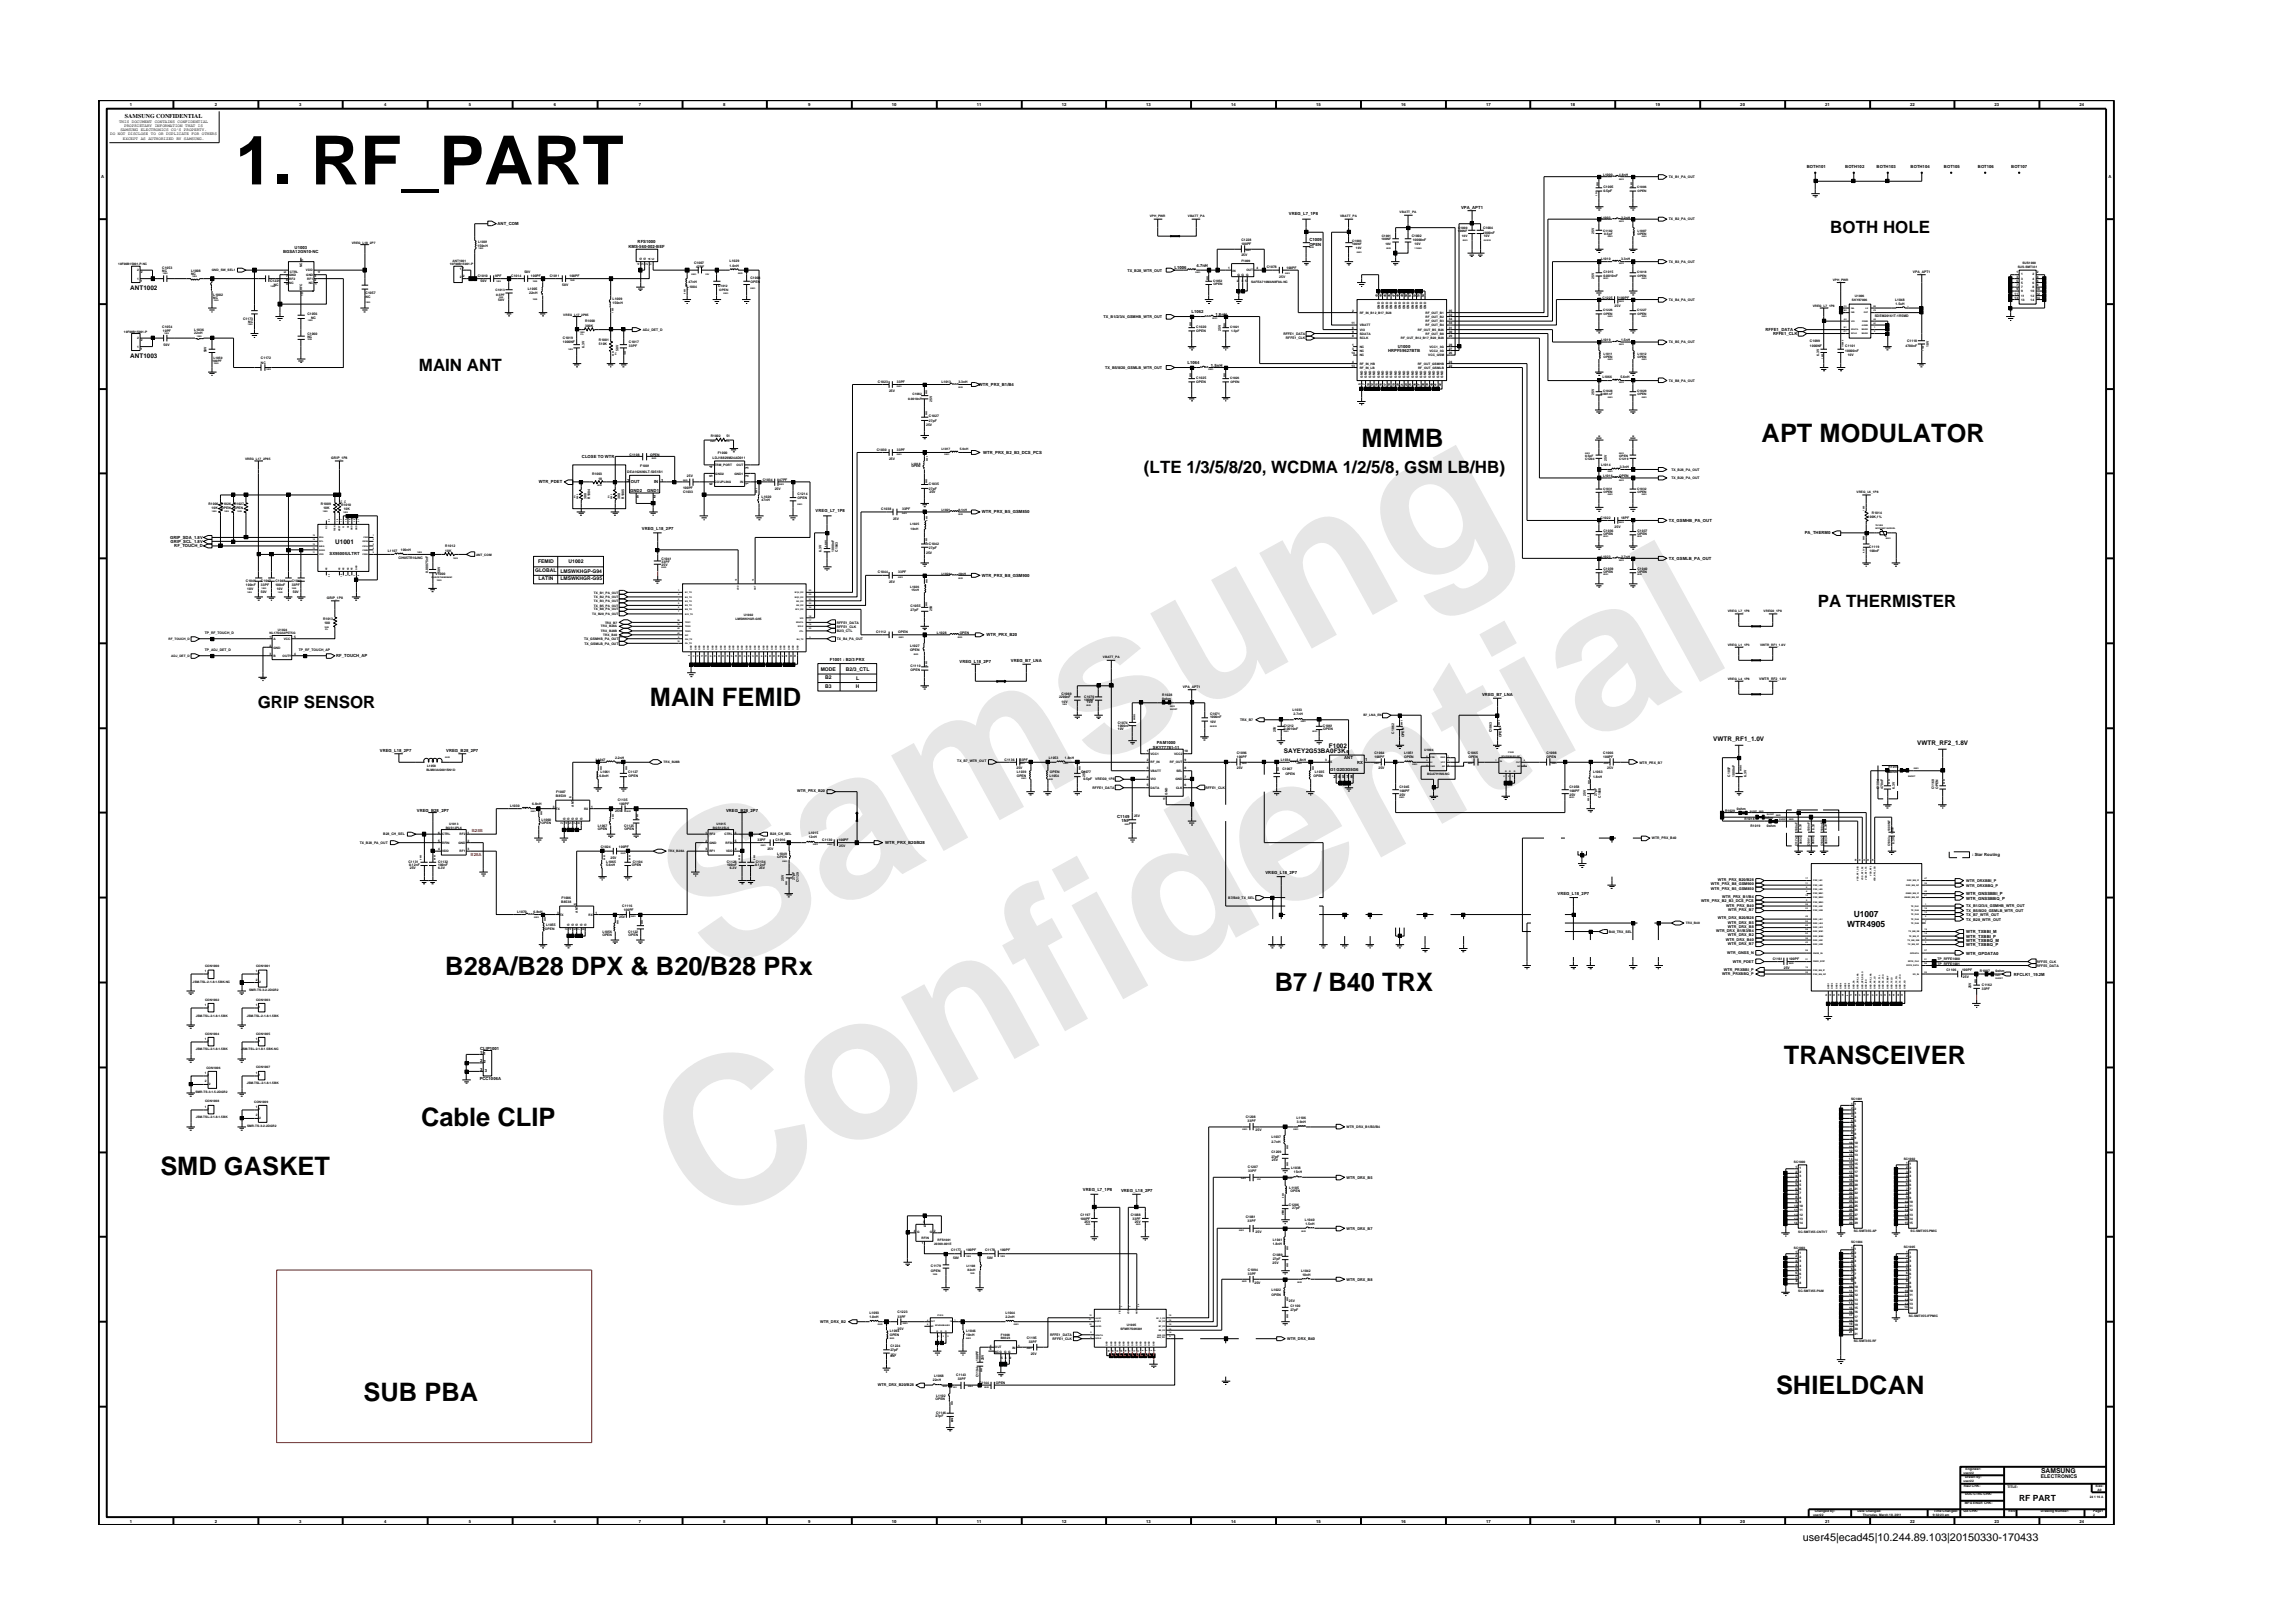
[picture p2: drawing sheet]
<svg xmlns="http://www.w3.org/2000/svg" width="297mm" height="210mm" viewBox="0 0 297 210" stroke-linecap="round" stroke-linejoin="round" font-family="sans-serif">
<defs><g id="words">
<g font-size="26.5" fill="#e6e6e6">
<text x="92.4" y="126.7" transform="rotate(-29 92.4 126.7)">Samsung</text>
<text x="91.1" y="159.4" transform="rotate(-29 91.1 159.4)">Confidential</text>
</g>
<text font-size="8.8" x="30.5" y="23.9">1. RF_PART</text>
<g font-size="3.3">
<text x="176.4" y="57.9">MMMB</text>
<text x="228.2" y="57.3">APT MODULATOR</text>
<text x="84.2" y="91.5">MAIN FEMID</text>
<text x="57.7" y="126.4">B28A/B28 DPX &amp; B20/B28 PRx</text>
<text x="165.1" y="128.4">B7 / B40 TRX</text>
<text x="231.1" y="137.9">TRANSCEIVER</text>
<text x="54.6" y="145.8">Cable CLIP</text>
<text x="20.8" y="152.3">SMD GASKET</text>
<text x="47.1" y="181.6">SUB PBA</text>
<text x="230.1" y="180.5">SHIELDCAN</text>
</g>
<g font-size="2.2">
<text x="237.1" y="30.2">BOTH HOLE</text>
<text x="54.3" y="48">MAIN ANT</text>
<text x="148.2" y="61.3">(LTE 1/3/5/8/20, WCDMA 1/2/5/8, GSM LB/HB)</text>
<text x="235.5" y="78.7">PA THERMISTER</text>
<text x="33.4" y="91.7">GRIP SENSOR</text>
</g>
<text font-size="1.4" x="233.5" y="199.7">user45|ecad45|10.244.89.103|20150330-170433</text>
<g font-size="1.1">
<text x="240.1" y="118.8">U1007</text>
<text x="239.3" y="120.1">WTR4905</text>
<text x="261.6" y="194.4">RF PART</text>
</g>
<text font-size=".9" x="264.4" y="190.8">SAMSUNG</text>
<g font-size=".8">
<text x="16.2" y="15.3">SAMSUNG CONFIDENTIAL</text>
<text x="16.9" y="37.6">ANT1002</text>
<text x="16.9" y="46.4">ANT1003</text>
<text x="43.4" y="70.4">U1001</text>
<text x="166.3" y="97.6">SAYEY2G53BA0F3K</text>
<text x="172.2" y="96.8">F1002</text>
<text x="221.9" y="96">VWTR_RF1_1.0V</text>
<text x="248.4" y="96.5">VWTR_RF2_1.8V</text>
</g>
<g font-size=".7">
<text x="69.3" y="74.1">GLOBAL</text>
<text x="69.7" y="73">FEMID</text>
<text x="69.8" y="75.2">LATIN</text>
<text x="72.6" y="75.2">LMSWKHGR-G95</text>
<text x="72.6" y="74.3">LMSWKHGP-G94</text>
<text x="73.6" y="73">U1002</text>
<text x="106.3" y="86.9">MODE</text>
<text x="106.9" y="88">B2</text>
<text x="106.9" y="89.1">B3</text>
<text x="109.6" y="86.9">B2/3_CTL</text>
<text x="110.9" y="89.1">H</text>
<text x="110.9" y="88.2">L</text>
<text x="264.4" y="191.5">ELECTRONICS</text>
</g>
<g font-size=".5">
<text x="14.3" y="17.5">DO NOT DISCLOSE TO OR DUPLICATE FOR OTHERS</text>
<text x="15.4" y="15.9">THIS DOCUMENT CONTAINS CONFIDENTIAL</text>
<text x="15.6" y="17">SAMSUNG ELECTRONICS CO’S PROPERTY.</text>
<text x="16.1" y="16.4">PROPRIETARY INFORMATION THAT IS</text>
<text x="16.8" y="13.8">1</text>
<text x="27.8" y="13.8">2</text>
<text x="38.7" y="13.8">3</text>
<text x="49.7" y="13.8">4</text>
<text x="60.8" y="13.8">5</text>
<text x="71.8" y="13.8">6</text>
<text x="82.8" y="13.8">7</text>
<text x="93.7" y="13.8">8</text>
<text x="104.7" y="13.8">9</text>
<text x="115.5" y="13.8">10</text>
<text x="126.6" y="13.8">11</text>
<text x="137.6" y="13.8">12</text>
<text x="148.5" y="13.8">13</text>
<text x="159.5" y="13.8">14</text>
<text x="170.5" y="13.8">15</text>
<text x="181.5" y="13.8">16</text>
<text x="192.5" y="13.8">17</text>
<text x="203.4" y="13.8">18</text>
<text x="214.4" y="13.8">19</text>
<text x="225.4" y="13.8">20</text>
<text x="236.5" y="13.8">21</text>
<text x="247.5" y="13.8">22</text>
<text x="258.4" y="13.8">23</text>
<text x="269.4" y="13.8">24</text>
<text x="13.1" y="23.1">A</text>
<text x="15.9" y="18.1">EXCEPT AS AUTHORIZED BY SAMSUNG.</text>
<text x="234" y="21.7">BOTH101</text>
<text x="239" y="21.7">BOTH102</text>
<text x="243.1" y="21.7">BOTH103</text>
<text x="247.5" y="21.7">BOTH104</text>
<text x="251.8" y="21.7">BOT105</text>
<text x="256.2" y="21.7">BOT106</text>
<text x="260.5" y="21.7">BOT107</text>
<text x="273.1" y="23.1">A</text>
<text x="64.5" y="29.2">ANT_COM</text>
<text x="167" y="27.9">VREG_L7_1P8</text>
<text x="189.3" y="27.1">VPA_APT1</text>
<text x="36.7" y="32.8">BGSA12GN10-NC</text>
<text x="38.2" y="32.2">U1003</text>
<text x="81.4" y="32.1">KMS-560-002-BEF</text>
<text x="82.6" y="31.5">RFS1000</text>
<text x="146" y="35.2">TX_B28_WTR_OUT</text>
<text x="152.1" y="34.8">L1006</text>
<text x="155" y="34.6">4.7nH</text>
<text x="169.6" y="31.9">OPEN</text>
<text x="169.6" y="31.3">C1009</text>
<text x="143" y="41.2">TX_B1/2/3/4_GSMHB_WTR_OUT</text>
<text x="154.3" y="40.5">L1062</text>
<text x="157.5" y="40.9">1.8nH</text>
<text x="143.2" y="47.8">TX_B5/8/20_GSMLB_WTR_OUT</text>
<text x="153.8" y="47.2">L1064</text>
<text x="156.9" y="47.5">1.5nH</text>
<text x="179.8" y="45.6">HRPF59627BTB</text>
<text x="181.1" y="45.1">U1000</text>
<text x="228.7" y="42.9">RFFE1_DATA</text>
<text x="229.7" y="43.4">RFFE1_CLK</text>
<text x="126.8" y="50">WTR_PRX_B1/B4</text>
<text x="75.4" y="59.3">CLOSE TO WTR</text>
<text x="127.4" y="58.8">WTR_PRX_B2_B3_DCS_PCS</text>
<text x="69.8" y="62.6">WTR_PDET</text>
<text x="81.2" y="62.4">3</text>
<text x="81.6" y="63.7">GND2</text>
<text x="81.7" y="62.6">OUT</text>
<text x="82.4" y="64.5">4</text>
<text x="83.8" y="63.7">GND1</text>
<text x="84.6" y="64.5">2</text>
<text x="84.7" y="62.6">IN</text>
<text x="85.7" y="62.4">1</text>
<text x="92.3" y="60.6" transform="rotate(-90 92.3 60.6)">4</text>
<text x="92.3" y="62.9" transform="rotate(-90 92.3 62.9)">6</text>
<text x="92.3" y="61.8" transform="rotate(-90 92.3 61.8)">5</text>
<text x="96.9" y="62.9" transform="rotate(-90 96.9 62.9)">1</text>
<text x="96.9" y="60.7" transform="rotate(-90 96.9 60.7)">3</text>
<text x="96.9" y="61.8" transform="rotate(-90 96.9 61.8)">2</text>
<text x="22" y="69.8">GRIP_SDA_1.8V</text>
<text x="22.1" y="70.3">GRIP_SCL_1.8V</text>
<text x="22.6" y="70.9">RF_TOUCH_D</text>
<text x="42.7" y="71.9">SX9500IULTRT</text>
<text x="83.2" y="68.7">VREG_L18_2P7</text>
<text x="105.7" y="66.4">VREG_L7_1P8</text>
<text x="127.2" y="66.5">WTR_PRX_B5_GSM850</text>
<text x="216.2" y="67.6">TX_GSMHB_PA_OUT</text>
<text x="233.8" y="69.2">PA_THERM0</text>
<text x="127.2" y="74.7">WTR_PRX_B8_GSM900</text>
<text x="216.2" y="72.5">TX_GSMLB_PA_OUT</text>
<text x="127.8" y="82.4">WTR_PRX_B20</text>
<text x="43.5" y="85.1">RF_TOUCH_AP</text>
<text x="107.5" y="85.6">F1001 : B2/3 PRX</text>
<text x="124.3" y="85.9">VREG_L18_2P7</text>
<text x="131" y="85.7">VREG_B7_LNA</text>
<text x="192" y="90.1">VREG_B7_LNA</text>
<text x="49.2" y="97.4">VREG_L18_2P7</text>
<text x="57.8" y="97.4">VREG_B28_2P7</text>
<text x="149.3" y="97">SKY77781-11</text>
<text x="149.9" y="96.4">PAM1000</text>
<text x="172.3" y="99.9">G1 G2G3G5G6</text>
<text x="172.7" y="100.8">2 4</text>
<text x="173.8" y="100.8">5</text>
<text x="174.1" y="98.4">ANT</text>
<text x="174.4" y="97.5">6</text>
<text x="174.4" y="100.8">7</text>
<text x="174.9" y="100.8">8</text>
<text x="175.8" y="98.9">RX</text>
<text x="176.8" y="98.6">1</text>
<text x="54" y="105.1">VREG_B28_2P7</text>
<text x="94" y="105.1">VREG_B28_2P7</text>
<text x="103.3" y="102.6">WTR_PRX_B20</text>
<text x="144.7" y="106">C1149</text>
<text x="145.3" y="106.5">1NF</text>
<text x="114.7" y="109.4">WTR_PRX_B20/B28</text>
<text x="163.9" y="113.2">VREG_L18_2P7</text>
<text x="255.5" y="110.9">: Star Routing</text>
<text x="201.8" y="116">VREG_L18_2P7</text>
<text x="220.4" y="116.9">WTR_PRX_B2_B3_DCS_PCS</text>
<text x="221.6" y="114.7">WTR_PRX_B8_GSM900</text>
<text x="221.6" y="115.3">WTR_PRX_B5_GSM850</text>
<text x="222.5" y="119.1">WTR_DRX_B20/B28</text>
<text x="222.6" y="114.2">WTR_PRX_B20/B28</text>
<text x="223.1" y="116.4">WTR_PRX_B1/B4</text>
<text x="223.6" y="117.5">WTR_PRX_B40</text>
<text x="223.8" y="119.7">WTR_DRX_B5</text>
<text x="223.9" y="118">WTR_PRX_B7</text>
<text x="254.7" y="114.3">WTR_DRXBBI_P</text>
<text x="254.7" y="114.8">WTR_DRXBBQ_P</text>
<text x="254.7" y="116">WTR_GNSSBBI_P</text>
<text x="254.7" y="116.6">WTR_GNSSBBQ_P</text>
<text x="254.7" y="118.1">TX_B5/8/20_GSMLB_WTR_OUT</text>
<text x="254.7" y="117.6">TX_B1/2/3/4_GSMHB_WTR_OUT</text>
<text x="254.7" y="119.2">TX_B28_WTR_OUT</text>
<text x="254.7" y="118.7">TX_B7_WTR_OUT</text>
<text x="222.3" y="120.8">WTR_DRX_B1/B3/B4</text>
<text x="223.3" y="125.9">WTR_PRXBBI_P</text>
<text x="223.6" y="121.9">WTR_DRX_B40</text>
<text x="223.8" y="123.7">WTR_GNSS_N</text>
<text x="223.8" y="121.3">WTR_DRX_B2</text>
<text x="223.8" y="122.4">WTR_DRX_B7</text>
<text x="223.8" y="120.2">WTR_DRX_B8</text>
<text x="224.5" y="124.8">WTR_PDET</text>
<text x="254.7" y="120.9">WTR_TXBBI_M</text>
<text x="254.7" y="121.5">WTR_TXBBI_P</text>
<text x="254.7" y="122">WTR_TXBBQ_M</text>
<text x="254.7" y="122.6">WTR_TXBBQ_P</text>
<text x="254.7" y="123.7">WTR_GPDATA0</text>
<text x="223.1" y="126.4">WTR_PRXBBQ_P</text>
<text x="260.9" y="126.4">RFCLK1_19.2M</text>
<text x="62.2" y="136.5">1</text>
<text x="62.2" y="137.6">2</text>
<text x="62.2" y="136">CLIP1001</text>
<text x="62.6" y="136.7">1</text>
<text x="62.6" y="137.8">2</text>
<text x="62.1" y="139.9">PCC1006A</text>
<text x="62.2" y="138.7">3</text>
<text x="62.8" y="138.9">3</text>
<text x="140.3" y="154.2">VREG_L7_1P8</text>
<text x="145.2" y="154.4">VREG_L18_2P7</text>
<text x="174.4" y="152.7">WTR_DRX_B5</text>
<text x="174.4" y="159.3">WTR_DRX_B7</text>
<text x="174.4" y="165.9">WTR_DRX_B8</text>
<text x="106.2" y="171.4">WTR_DRX_B2</text>
<text x="166.7" y="173.6">WTR_DRX_B40</text>
<text x="113.7" y="179.6">WTR_DRX_B20/B28</text>
<text x="16.8" y="197.2">1</text>
<text x="27.8" y="197.2">2</text>
<text x="38.7" y="197.2">3</text>
<text x="49.7" y="197.2">4</text>
<text x="60.8" y="197.2">5</text>
<text x="71.8" y="197.2">6</text>
<text x="82.8" y="197.2">7</text>
<text x="93.7" y="197.2">8</text>
<text x="104.7" y="197.2">9</text>
<text x="115.5" y="197.2">10</text>
<text x="126.6" y="197.2">11</text>
<text x="137.6" y="197.2">12</text>
<text x="148.5" y="197.2">13</text>
<text x="159.5" y="197.2">14</text>
<text x="170.5" y="197.2">15</text>
<text x="181.5" y="197.2">16</text>
<text x="192.5" y="197.2">17</text>
<text x="203.4" y="197.2">18</text>
<text x="214.4" y="197.2">19</text>
<text x="225.4" y="197.2">20</text>
<text x="236.5" y="197.2">21</text>
<text x="247.5" y="197.2">22</text>
<text x="258.4" y="197.2">23</text>
<text x="269.4" y="197.2">24</text>
</g>
<g font-size=".5" fill="#f00">
<text x="61.1" y="107.8">B28B</text>
<text x="61" y="110.9">B28A</text>
</g>
<g font-size=".4">
<text x="207.7" y="22.8">L1000</text>
<text x="209.7" y="22.8">1.8nH</text>
<text x="216.2" y="23">TX_B1_PA_OUT</text>
<text x="149" y="28.1">VPH_PWR</text>
<text x="153.9" y="28.1">VBATT_PA</text>
<text x="173.6" y="28.1">VBATT_PA</text>
<text x="181.3" y="27.6">VBATT_PA</text>
<text x="188.9" y="29.7">C1000</text>
<text x="192.1" y="29.7">C1004</text>
<text x="207.4" y="28.3">L1003</text>
<text x="207.7" y="24.4">C1005</text>
<text x="207.7" y="24.8">0.5pF</text>
<text x="210" y="28.3">2.2nH</text>
<text x="212.1" y="24.4">C1006</text>
<text x="212.1" y="24.8">OPEN</text>
<text x="216.2" y="28.6">TX_B2_PA_OUT</text>
<text x="15.3" y="34.3">10F00B15001-P-NC</text>
<text x="17.7" y="35.1">2</text>
<text x="18.2" y="35.4">2</text>
<text x="21" y="35.2">NC</text>
<text x="21" y="34.8">C1053</text>
<text x="24.8" y="35.2">L1008</text>
<text x="24.8" y="35.7">NC</text>
<text x="27.4" y="35.1">GND_SW_SEL1</text>
<text x="37.1" y="35.9">7</text>
<text x="37.1" y="35.4" transform="rotate(-90 37.1 35.4)">6</text>
<text x="37.5" y="35.7">GND</text>
<text x="37.5" y="35.3">CTRL</text>
<text x="39.1" y="34.6" transform="rotate(-90 39.1 34.6)">NC</text>
<text x="39.3" y="33.8" transform="rotate(-90 39.3 33.8)">5</text>
<text x="39.6" y="35.1">VDD</text>
<text x="39.7" y="35.7">GND</text>
<text x="40.8" y="35.9">3</text>
<text x="41.5" y="35.4" transform="rotate(-90 41.5 35.4)">4</text>
<text x="45.6" y="31.6">VREG_L18_2P7</text>
<text x="58.3" y="34.3">10F00B15001-P</text>
<text x="58.6" y="33.9">ANT1001</text>
<text x="59.5" y="35">1</text>
<text x="60" y="34.8">1</text>
<text x="60" y="35.9">2</text>
<text x="61.9" y="31.9">150nH</text>
<text x="61.9" y="35.9">C1010</text>
<text x="61.9" y="31.4">L1001</text>
<text x="64.2" y="35.9">9PF</text>
<text x="66.2" y="35.9">C1014</text>
<text x="67.9" y="35.4">50V</text>
<text x="68.8" y="35.9">100PF</text>
<text x="71.2" y="35.9">C1011</text>
<text x="73.8" y="35.9">100PF</text>
<text x="82.8" y="34.3" transform="rotate(-90 82.8 34.3)">4</text>
<text x="83.2" y="33.7" transform="rotate(-90 83.2 33.7)">G</text>
<text x="83.3" y="34.3" transform="rotate(-90 83.3 34.3)">3</text>
<text x="83.7" y="33.7" transform="rotate(-90 83.7 33.7)">G</text>
<text x="83.9" y="34.3" transform="rotate(-90 83.9 34.3)">2</text>
<text x="84.3" y="33.7" transform="rotate(-90 84.3 33.7)">A</text>
<text x="84.4" y="34.3" transform="rotate(-90 84.4 34.3)">1</text>
<text x="84.8" y="33.7" transform="rotate(-90 84.8 33.7)">C</text>
<text x="89.9" y="34.1">C1007</text>
<text x="90.2" y="34.7">47PF</text>
<text x="94.5" y="34.6">1.0nH</text>
<text x="94.5" y="34">L1029</text>
<text x="159.1" y="34.9">1</text>
<text x="159.7" y="35.2">IN</text>
<text x="160.3" y="35.8">G G G</text>
<text x="160.8" y="33.2">25V</text>
<text x="160.8" y="31.7">100PF</text>
<text x="160.8" y="31.2">C1228</text>
<text x="160.8" y="34">F1009</text>
<text x="161.5" y="35.1">OUT</text>
<text x="162.8" y="34.9">4</text>
<text x="164.1" y="34.7">C1078</text>
<text x="166.7" y="34.8">100PF</text>
<text x="175.2" y="31.7">100NF</text>
<text x="175.2" y="31.3">C1003</text>
<text x="175.7" y="32.2">10V</text>
<text x="179" y="31.1">100NF</text>
<text x="179" y="30.7">C1001</text>
<text x="179.5" y="31.7">10V</text>
<text x="182.9" y="30.8">C1002</text>
<text x="183" y="31.3">10000nF</text>
<text x="183.2" y="31.8">10V</text>
<text x="188.9" y="30">100NF</text>
<text x="189.4" y="30.6">10V</text>
<text x="192.1" y="30.3">1000nF</text>
<text x="192.2" y="30.8">10V</text>
<text x="206.5" y="30.3" transform="rotate(-90 206.5 30.3)">25V</text>
<text x="207.4" y="33.7">L1010</text>
<text x="207.7" y="30.1">C1102</text>
<text x="207.7" y="35.8">0.0010nF</text>
<text x="207.7" y="35.4">C1015</text>
<text x="207.8" y="30.4">0.5pF</text>
<text x="210" y="33.7">3.3nH</text>
<text x="212.1" y="35.4">C1018</text>
<text x="212.1" y="30.1">L1007</text>
<text x="212.1" y="30.4">OPEN</text>
<text x="212.1" y="35.8">OPEN</text>
<text x="216.2" y="34.1">TX_B3_PA_OUT</text>
<text x="247.8" y="35.3">VPA_APT1</text>
<text x="261.2" y="35.4">1</text>
<text x="261.4" y="34.7">SUS-SMT331</text>
<text x="261.8" y="35.7">1</text>
<text x="262" y="34.1">SUS1000</text>
<text x="263.3" y="35.7">2</text>
<text x="263.9" y="35.4">2</text>
<text x="17.7" y="36.2">1</text>
<text x="18.2" y="36.5">1</text>
<text x="27.6" y="38.7">NC</text>
<text x="27.6" y="38.3">L1002</text>
<text x="31.5" y="41.4">C1173</text>
<text x="32.2" y="41.9">NC</text>
<text x="35" y="36.6">C1221</text>
<text x="35.5" y="37">NC</text>
<text x="37.1" y="36.4">8</text>
<text x="37.1" y="36.9">9</text>
<text x="37.5" y="36.2">RF2</text>
<text x="37.5" y="36.8">NC</text>
<text x="39.1" y="37.6" transform="rotate(-90 39.1 37.6)">RFC</text>
<text x="39.3" y="38.3" transform="rotate(-90 39.3 38.3)">10</text>
<text x="39.8" y="36.2">RF1</text>
<text x="39.8" y="40.8">C1056</text>
<text x="40" y="36.8">NC</text>
<text x="40.3" y="41.3">NC</text>
<text x="40.8" y="36.4">2</text>
<text x="40.8" y="36.9">1</text>
<text x="47.4" y="38.1">C1057</text>
<text x="47.4" y="38.6">NC</text>
<text x="59.5" y="36.1">2</text>
<text x="62.3" y="36.6">50V</text>
<text x="64.2" y="37.7">C1013</text>
<text x="64.3" y="38.3">0.5PF</text>
<text x="64.5" y="39">50V</text>
<text x="68.4" y="37.5">L1005</text>
<text x="68.6" y="38">22nH</text>
<text x="72.8" y="37.1">50V</text>
<text x="73" y="40.9">VREG_L17_2P85</text>
<text x="75.8" y="41.8">R1000</text>
<text x="79.4" y="39.4">150nH</text>
<text x="79.4" y="38.8">L1009</text>
<text x="89" y="37.7">*</text>
<text x="89" y="37.3">L1004</text>
<text x="89.2" y="36.7">47nH</text>
<text x="93" y="37.2">C1012</text>
<text x="93.2" y="37.7">OPEN</text>
<text x="97.2" y="36.1">C1008</text>
<text x="97.2" y="36.6">OPEN</text>
<text x="157.1" y="36.5">C1052</text>
<text x="157.2" y="36.9">OPEN</text>
<text x="160.2" y="36.5">2</text>
<text x="160.8" y="36.5">3</text>
<text x="161.3" y="36.5">5</text>
<text x="162.1" y="36.7">SAFEA710MAN8F0A-NC</text>
<text x="165.7" y="36">25V</text>
<text x="175.2" y="40.4">2</text>
<text x="176.1" y="40.6">RF_IN_B12_B17_B28</text>
<text x="178.5" y="38.5" transform="rotate(-90 178.5 38.5)">43</text>
<text x="178.7" y="40.1" transform="rotate(-90 178.7 40.1)">GND</text>
<text x="179" y="38.5" transform="rotate(-90 179 38.5)">44</text>
<text x="179.2" y="40.1" transform="rotate(-90 179.2 40.1)">GND</text>
<text x="179.6" y="38.5" transform="rotate(-90 179.6 38.5)">45</text>
<text x="179.8" y="40.1" transform="rotate(-90 179.8 40.1)">GND</text>
<text x="180.1" y="38.5" transform="rotate(-90 180.1 38.5)">46</text>
<text x="180.3" y="40.1" transform="rotate(-90 180.3 40.1)">GND</text>
<text x="180.7" y="38.5" transform="rotate(-90 180.7 38.5)">47</text>
<text x="180.9" y="40.1" transform="rotate(-90 180.9 40.1)">GND</text>
<text x="181.2" y="38.5" transform="rotate(-90 181.2 38.5)">48</text>
<text x="181.4" y="40.1" transform="rotate(-90 181.4 40.1)">GND</text>
<text x="181.8" y="38.5" transform="rotate(-90 181.8 38.5)">49</text>
<text x="182" y="40.1" transform="rotate(-90 182 40.1)">GND</text>
<text x="182.3" y="38.5" transform="rotate(-90 182.3 38.5)">50</text>
<text x="182.6" y="40.1" transform="rotate(-90 182.6 40.1)">GND</text>
<text x="182.8" y="38.5" transform="rotate(-90 182.8 38.5)">51</text>
<text x="183.1" y="40.1" transform="rotate(-90 183.1 40.1)">GND</text>
<text x="183.4" y="38.5" transform="rotate(-90 183.4 38.5)">52</text>
<text x="183.7" y="40.1" transform="rotate(-90 183.7 40.1)">GND</text>
<text x="183.9" y="38.5" transform="rotate(-90 183.9 38.5)">53</text>
<text x="184.2" y="40.1" transform="rotate(-90 184.2 40.1)">GND</text>
<text x="184.5" y="38.5" transform="rotate(-90 184.5 38.5)">54</text>
<text x="184.7" y="41.2">RF_OUT_B2</text>
<text x="184.7" y="41.7">RF_OUT_B3</text>
<text x="184.7" y="40.6">RF_OUT_B1</text>
<text x="184.8" y="40.1" transform="rotate(-90 184.8 40.1)">GND</text>
<text x="187.7" y="40.9">32</text>
<text x="187.7" y="41.5">34</text>
<text x="187.7" y="40.4">35</text>
<text x="206.5" y="36.1" transform="rotate(-90 206.5 36.1)">25V</text>
<text x="207.6" y="38.7">C1225</text>
<text x="207.7" y="40.3">C1226</text>
<text x="207.7" y="40.8">OPEN</text>
<text x="209.2" y="39.8">25V</text>
<text x="209.7" y="38.7">100PF</text>
<text x="212.1" y="40.3">C1227</text>
<text x="212.1" y="40.8">OPEN</text>
<text x="216.2" y="39">TX_B4_PA_OUT</text>
<text x="234.8" y="39.7">VREG_L7_1P8</text>
<text x="237.4" y="36.4">VPH_PWR</text>
<text x="239.9" y="39">SKY87006</text>
<text x="240.3" y="38.4">U1006</text>
<text x="242.9" y="41.1">SDEM20161T-1R5MD</text>
<text x="245.5" y="39">L1048</text>
<text x="245.6" y="39.5">1.5uH</text>
<text x="247.1" y="39.9">*</text>
<text x="261" y="38.2">11</text>
<text x="261" y="38.7">13</text>
<text x="261.2" y="36">3</text>
<text x="261.2" y="37.6">9</text>
<text x="261.2" y="37.1">7</text>
<text x="261.2" y="36.5">5</text>
<text x="261.8" y="36.3">3</text>
<text x="261.8" y="38.5">11</text>
<text x="261.8" y="39">13</text>
<text x="261.8" y="37.9">9</text>
<text x="261.8" y="37.4">7</text>
<text x="261.8" y="36.8">5</text>
<text x="263.1" y="39">14</text>
<text x="263.1" y="37.9">10</text>
<text x="263.1" y="38.5">12</text>
<text x="263.3" y="36.3">4</text>
<text x="263.3" y="37.4">8</text>
<text x="263.3" y="36.8">6</text>
<text x="263.8" y="38.2">12</text>
<text x="263.8" y="38.7">14</text>
<text x="263.8" y="37.6">10</text>
<text x="263.9" y="36">4</text>
<text x="263.9" y="37.1">8</text>
<text x="263.9" y="36.5">6</text>
<text x="16.1" y="43.1">10F00B15001-P</text>
<text x="17.7" y="45.1">1</text>
<text x="17.7" y="44">2</text>
<text x="18.2" y="45.3">1</text>
<text x="18.2" y="44.2">2</text>
<text x="21" y="42.5">C1054</text>
<text x="21.1" y="43">10PF</text>
<text x="21.2" y="44.8">50V</text>
<text x="25.2" y="42.9">L1036</text>
<text x="25.2" y="43.3">22nH</text>
<text x="26.8" y="45.7" transform="rotate(-90 26.8 45.7)">50V</text>
<text x="27.5" y="46.9">100PF</text>
<text x="27.6" y="46.5">L1050</text>
<text x="33.8" y="47.1">NC</text>
<text x="33.8" y="46.5">C1172</text>
<text x="39.8" y="43.8">NC</text>
<text x="39.8" y="43.4">C1060</text>
<text x="72.9" y="44.5">1000NF</text>
<text x="72.9" y="43.9">C1019</text>
<text x="75.7" y="45.1" transform="rotate(-90 75.7 45.1)">6.3V</text>
<text x="75.8" y="42.4">300K</text>
<text x="77.6" y="44.2">R1001</text>
<text x="77.6" y="44.7">510K</text>
<text x="80.1" y="45.4" transform="rotate(-90 80.1 45.4)">50V</text>
<text x="81.5" y="44.9">33PF</text>
<text x="81.5" y="44.4">C1017</text>
<text x="83.3" y="42.9">ADJ_DET_D</text>
<text x="155" y="43">OPEN</text>
<text x="155" y="42.5">C1020</text>
<text x="158.2" y="42.9" transform="rotate(-90 158.2 42.9)">25V</text>
<text x="159.3" y="42.5">C1021</text>
<text x="159.5" y="43">1.5pF</text>
<text x="166.3" y="43.4">RFFE1_DATA</text>
<text x="166.6" y="44">RFFE1_CLK</text>
<text x="175.1" y="42">11</text>
<text x="175.1" y="47.5">13</text>
<text x="175.1" y="45.9">14</text>
<text x="175.2" y="42.6">6</text>
<text x="175.2" y="43.7">8</text>
<text x="175.2" y="43.1">9</text>
<text x="175.2" y="47">4</text>
<text x="175.2" y="44.8">1</text>
<text x="175.2" y="45.3">3</text>
<text x="176.1" y="42.9">VIO</text>
<text x="176.1" y="44">SCLK</text>
<text x="176.1" y="43.4">SDATA</text>
<text x="176.1" y="47.3">RF_IN_HB</text>
<text x="176.1" y="45.1">NC</text>
<text x="176.1" y="42.3">VBATT</text>
<text x="176.1" y="47.8">RF_IN_LB</text>
<text x="176.1" y="46.2">NC</text>
<text x="176.1" y="45.6">NC</text>
<text x="181.5" y="44">RF_OUT_B12_B17_B20_B28</text>
<text x="183.6" y="47.3">RF_OUT_GSMHB</text>
<text x="183.7" y="42.9">RF_OUT_B5_B26</text>
<text x="183.7" y="47.8">RF_OUT_GSMLB</text>
<text x="184.7" y="43.4">RF_OUT_B8</text>
<text x="184.7" y="42.3">RF_OUT_B4</text>
<text x="185" y="46.2">VCC_GSM</text>
<text x="185.2" y="45.6">VCC2_3G</text>
<text x="185.2" y="45.1">VCC1_3G</text>
<text x="187.7" y="43.1">30</text>
<text x="187.7" y="42.6">31</text>
<text x="187.7" y="42">33</text>
<text x="187.7" y="47">24</text>
<text x="187.7" y="45.9">26</text>
<text x="187.7" y="45.3">27</text>
<text x="187.7" y="44.8">28</text>
<text x="187.7" y="47.5">22</text>
<text x="187.7" y="43.7">29</text>
<text x="207.4" y="44.2">L1019</text>
<text x="207.7" y="46">L1011</text>
<text x="207.7" y="46.4">OPEN</text>
<text x="210" y="44.2">1.5nH</text>
<text x="212.1" y="46">L1012</text>
<text x="212.1" y="46.4">OPEN</text>
<text x="216.2" y="44.5">TX_B5_PA_OUT</text>
<text x="234.5" y="44.3">C1099</text>
<text x="234.5" y="44.9">1000NF</text>
<text x="235.6" y="46.1" transform="rotate(-90 235.6 46.1)">6.3V</text>
<text x="239" y="45">C1101</text>
<text x="239" y="45.6">10000nF</text>
<text x="239.4" y="46.1">10V</text>
<text x="246.8" y="44.9">4700nF</text>
<text x="247.1" y="44.3">C1118</text>
<text x="249.9" y="44.9" transform="rotate(-90 249.9 44.9)">10V</text>
<text x="113.7" y="49.6">C1023</text>
<text x="115.2" y="50.8">25V</text>
<text x="116.2" y="49.6">33PF</text>
<text x="117.6" y="51.8">0.0010nF</text>
<text x="118.2" y="51.2">C1082</text>
<text x="120.8" y="52" transform="rotate(-90 120.8 52)">25V</text>
<text x="121.9" y="49.6">L1013</text>
<text x="124.1" y="49.6">3.3nH</text>
<text x="155" y="49.6">OPEN</text>
<text x="155" y="49.1">C1025</text>
<text x="159.3" y="49.1">C1026</text>
<text x="159.4" y="49.6">OPEN</text>
<text x="176.3" y="49.9" transform="rotate(-90 176.3 49.9)">5</text>
<text x="176.5" y="49" transform="rotate(-90 176.5 49)">GND</text>
<text x="176.8" y="49.9" transform="rotate(-90 176.8 49.9)">7</text>
<text x="177" y="49" transform="rotate(-90 177 49)">GND</text>
<text x="177.4" y="50" transform="rotate(-90 177.4 50)">10</text>
<text x="177.6" y="49" transform="rotate(-90 177.6 49)">GND</text>
<text x="177.9" y="50" transform="rotate(-90 177.9 50)">12</text>
<text x="178.1" y="49" transform="rotate(-90 178.1 49)">GND</text>
<text x="178.5" y="50" transform="rotate(-90 178.5 50)">15</text>
<text x="178.7" y="49" transform="rotate(-90 178.7 49)">GND</text>
<text x="179" y="50" transform="rotate(-90 179 50)">16</text>
<text x="179.2" y="49" transform="rotate(-90 179.2 49)">GND</text>
<text x="179.6" y="50" transform="rotate(-90 179.6 50)">17</text>
<text x="179.8" y="49" transform="rotate(-90 179.8 49)">GND</text>
<text x="180.1" y="50" transform="rotate(-90 180.1 50)">18</text>
<text x="180.3" y="49" transform="rotate(-90 180.3 49)">GND</text>
<text x="180.7" y="50" transform="rotate(-90 180.7 50)">19</text>
<text x="180.9" y="49" transform="rotate(-90 180.9 49)">GND</text>
<text x="181.2" y="50" transform="rotate(-90 181.2 50)">20</text>
<text x="181.4" y="49" transform="rotate(-90 181.4 49)">GND</text>
<text x="181.8" y="50" transform="rotate(-90 181.8 50)">21</text>
<text x="182" y="49" transform="rotate(-90 182 49)">GND</text>
<text x="182.3" y="50" transform="rotate(-90 182.3 50)">23</text>
<text x="182.6" y="49" transform="rotate(-90 182.6 49)">GND</text>
<text x="182.8" y="50" transform="rotate(-90 182.8 50)">25</text>
<text x="183.1" y="49" transform="rotate(-90 183.1 49)">GND</text>
<text x="183.4" y="50" transform="rotate(-90 183.4 50)">36</text>
<text x="183.7" y="49" transform="rotate(-90 183.7 49)">GND</text>
<text x="183.9" y="50" transform="rotate(-90 183.9 50)">37</text>
<text x="184.2" y="49" transform="rotate(-90 184.2 49)">GND</text>
<text x="184.5" y="50" transform="rotate(-90 184.5 50)">38</text>
<text x="184.8" y="49" transform="rotate(-90 184.8 49)">GND</text>
<text x="185" y="50" transform="rotate(-90 185 50)">39</text>
<text x="185.3" y="49" transform="rotate(-90 185.3 49)">GND</text>
<text x="185.6" y="50" transform="rotate(-90 185.6 50)">40</text>
<text x="185.9" y="49" transform="rotate(-90 185.9 49)">GND</text>
<text x="186.1" y="50" transform="rotate(-90 186.1 50)">41</text>
<text x="186.4" y="49" transform="rotate(-90 186.4 49)">GND</text>
<text x="186.7" y="50" transform="rotate(-90 186.7 50)">42</text>
<text x="187" y="49" transform="rotate(-90 187 49)">GND</text>
<text x="206.5" y="51.2" transform="rotate(-90 206.5 51.2)">25V</text>
<text x="207.4" y="51.2">0.001nF</text>
<text x="207.6" y="49">L1066</text>
<text x="207.7" y="50.8">C1028</text>
<text x="209.9" y="49">5.6nH</text>
<text x="212.1" y="50.8">C1029</text>
<text x="212.1" y="51.2">OPEN</text>
<text x="216.2" y="49.5">TX_B8_PA_OUT</text>
<text x="31.7" y="59.6">VREG_L17_2P85</text>
<text x="42.9" y="59.5">GRIP_1P8</text>
<text x="81.6" y="59">C1108</text>
<text x="84.2" y="59">OPEN</text>
<text x="92.1" y="56.7">R1002</text>
<text x="92.3" y="59.5">LDJ18829M24AD011</text>
<text x="93" y="58.8">F1000</text>
<text x="94.1" y="56.7">51</text>
<text x="113.6" y="58.4">C1030</text>
<text x="115.2" y="59.6">25V</text>
<text x="116.2" y="58.4">33PF</text>
<text x="120" y="55.2">25V</text>
<text x="120.3" y="54">C1027</text>
<text x="120.3" y="54.6">27pF</text>
<text x="121.9" y="58.2">L1017</text>
<text x="124.3" y="58.2">5.6nH</text>
<text x="205.3" y="59.2">0.5pF</text>
<text x="205.3" y="59.6">C1204</text>
<text x="208.1" y="59.7" transform="rotate(-90 208.1 59.7)">25V</text>
<text x="209.7" y="59.2">OPEN</text>
<text x="209.7" y="59.6">C1219</text>
<text x="27" y="65.4">R1006</text>
<text x="27.4" y="66">10K</text>
<text x="28.6" y="65.4">R1026</text>
<text x="28.7" y="66">OPEN</text>
<text x="30.3" y="66">OPEN</text>
<text x="30.3" y="65.4">R1027</text>
<text x="41.6" y="65.4">R1009</text>
<text x="41.9" y="66">10K</text>
<text x="44.2" y="65.5">R1010</text>
<text x="76" y="64.6" transform="rotate(-90 76 64.6)">300</text>
<text x="76.5" y="64.6" transform="rotate(-90 76.5 64.6)">R1004</text>
<text x="76.7" y="61.6">R1003</text>
<text x="77.5" y="62.2">18</text>
<text x="80.4" y="64.6" transform="rotate(-90 80.4 64.6)">300</text>
<text x="80.9" y="64.6" transform="rotate(-90 80.9 64.6)">R1005</text>
<text x="81.3" y="61.2">DEA162690LT-5051B1</text>
<text x="82.9" y="60.6">F1001</text>
<text x="88.5" y="63.3">100PF</text>
<text x="88.5" y="63.8">C1033</text>
<text x="89" y="61.8">25V</text>
<text x="92.6" y="60.4">TRM_PORT</text>
<text x="92.6" y="62.6">COUPLING</text>
<text x="92.7" y="61.5">GND2</text>
<text x="95.2" y="61.5">GND1</text>
<text x="95.4" y="60.4">OUT</text>
<text x="95.9" y="62.6">IN</text>
<text x="98.7" y="64.5">L1020</text>
<text x="98.7" y="65">47nH</text>
<text x="98.8" y="62.3">C1034</text>
<text x="100.4" y="63.4">25V</text>
<text x="101" y="62.3">47PF</text>
<text x="103.3" y="64.1">C1214</text>
<text x="103.3" y="64.6">OPEN</text>
<text x="118.1" y="60.2">L1018</text>
<text x="118.1" y="60.5">OPEN</text>
<text x="120.3" y="63.4">27pF</text>
<text x="120.3" y="62.9">C1035</text>
<text x="120.4" y="63.8">25V</text>
<text x="207.4" y="60.4">L1014</text>
<text x="207.7" y="61.8">L1016</text>
<text x="207.7" y="63.4">C1031</text>
<text x="207.7" y="63.9">OPEN</text>
<text x="209.7" y="61.8">OPEN</text>
<text x="209.8" y="60.6">3.3nH</text>
<text x="212.1" y="63.4">C1032</text>
<text x="212.1" y="63.9">OPEN</text>
<text x="216.5" y="62.1">TX_B20_PA_OUT</text>
<text x="216.5" y="61">TX_B28_PA_OUT</text>
<text x="240.5" y="63.8">VREG_L6_1P8</text>
<text x="44.5" y="66">10K</text>
<text x="50.2" y="71.6">L1107</text>
<text x="51.9" y="71.4">100nH</text>
<text x="57.7" y="70.9">R1012</text>
<text x="57.7" y="71.5">10K</text>
<text x="61.7" y="72">ANT_COM</text>
<text x="106.4" y="71.5" transform="rotate(-90 106.4 71.5)">6.3V</text>
<text x="108" y="71.5" transform="rotate(-90 108 71.5)">1000nF</text>
<text x="108.6" y="71.5" transform="rotate(-90 108.6 71.5)">C1043</text>
<text x="114.2" y="66.1">C1038</text>
<text x="115.7" y="67.3">25V</text>
<text x="116.9" y="66.1">33PF</text>
<text x="117.9" y="68">L1025</text>
<text x="118" y="68.6">10nH</text>
<text x="120" y="71.7">25V</text>
<text x="120.3" y="70.6">C1042</text>
<text x="120.3" y="71.1">27pF</text>
<text x="121.9" y="66.2">L1021</text>
<text x="124.1" y="66.2">9.1nH</text>
<text x="207.4" y="67.3">C1022</text>
<text x="207.7" y="69.4">OPEN</text>
<text x="207.7" y="68.9">C1036</text>
<text x="209.2" y="68.4">25V</text>
<text x="210" y="67.3">18PF</text>
<text x="212.1" y="69.4">OPEN</text>
<text x="212.1" y="68.9">C1037</text>
<text x="242" y="67.2">100K,1%</text>
<text x="242.2" y="71">C1119</text>
<text x="242.2" y="71.5">100nF</text>
<text x="242.5" y="66.6">R1014</text>
<text x="31.9" y="75.4">C1046</text>
<text x="31.9" y="75.9">100nF</text>
<text x="32" y="76.5">10V</text>
<text x="33.8" y="76.8">50V</text>
<text x="33.8" y="75.4">C1047</text>
<text x="33.8" y="75.9">33PF</text>
<text x="35.7" y="75.4">C1048</text>
<text x="35.7" y="75.9">100nF</text>
<text x="35.8" y="76.5">10V</text>
<text x="37.8" y="75.4">C1049</text>
<text x="37.8" y="75.9">33PF</text>
<text x="37.9" y="76.8">50V</text>
<text x="42.3" y="77.6">GRIP_1P8</text>
<text x="51.6" y="72.4">CIH05TR10JNC</text>
<text x="55.5" y="74.2" transform="rotate(-90 55.5 74.2)">0.00075nF</text>
<text x="56.4" y="74.5">V1000</text>
<text x="57" y="74.2" transform="rotate(-90 57 74.2)">50V</text>
<text x="76.9" y="76.9">TX_B1_PA_OUT</text>
<text x="76.9" y="78">TX_B3_PA_OUT</text>
<text x="76.9" y="77.5">TX_B2_PA_OUT</text>
<text x="85.7" y="72.5">C1041</text>
<text x="85.7" y="72.9">33PF</text>
<text x="85.7" y="73.3">25V</text>
<text x="113.7" y="74.3">C1044</text>
<text x="115.2" y="75.6">25V</text>
<text x="116.4" y="74.3">33PF</text>
<text x="117.9" y="76.2">L1026</text>
<text x="118.1" y="76.6">15nH</text>
<text x="121.9" y="74.5">L1024</text>
<text x="124.1" y="74.5">10nH</text>
<text x="207.4" y="72.2">L1023</text>
<text x="207.7" y="74.3">OPEN</text>
<text x="207.7" y="73.9">C1039</text>
<text x="210" y="72.2">2.7nH</text>
<text x="212.1" y="74.3">OPEN</text>
<text x="212.1" y="73.9">C1040</text>
<text x="21.8" y="82.9">RF_TOUCH_D</text>
<text x="26.5" y="82.1">TP_RF_TOUCH_D</text>
<text x="34.9" y="82.1">NL17SG32P5T5G</text>
<text x="34.9" y="82.7">1</text>
<text x="34.9" y="83.8">2</text>
<text x="35.4" y="82.9">A</text>
<text x="36" y="81.7">U1024</text>
<text x="36.8" y="82.9">VCC</text>
<text x="38.1" y="82.7">5</text>
<text x="41.9" y="80.3">R1013</text>
<text x="42" y="80.9">100</text>
<text x="75.7" y="82.9">TX_GSMHB_PA_OUT</text>
<text x="75.7" y="83.5">TX_GSMLB_PA_OUT</text>
<text x="76.7" y="79.7">TX_B20_PA_OUT</text>
<text x="76.9" y="78.6">TX_B5_PA_OUT</text>
<text x="76.9" y="79.1">TX_B8_PA_OUT</text>
<text x="77.8" y="81.3">TRX_B28A</text>
<text x="77.8" y="81.9">TRX_B28B</text>
<text x="78.1" y="82.4">TRX_B40</text>
<text x="78.4" y="80.8">TRX_B7</text>
<text x="95.3" y="80.4">LMSWKHGR-G95</text>
<text x="96.4" y="79.8">U1002</text>
<text x="108.4" y="82.9">TX_B4_PA_OUT</text>
<text x="108.4" y="80.8">RFFE1_DATA</text>
<text x="108.4" y="81.3">RFFE1_CLK</text>
<text x="108.4" y="81.9">B2/3_CTL</text>
<text x="113.5" y="82">C1112</text>
<text x="116.4" y="82">OPEN</text>
<text x="117.9" y="83.8">L1027</text>
<text x="118" y="78.7">C1055</text>
<text x="118" y="79.2">27pF</text>
<text x="120.8" y="79.2" transform="rotate(-90 120.8 79.2)">25V</text>
<text x="121.4" y="82.1">L1028</text>
<text x="124.3" y="82.1">OPEN</text>
<text x="223.8" y="83.7">VREG_L1_1P3</text>
<text x="223.8" y="79.3">VREG_L7_1P8</text>
<text x="228" y="83.7">VWTR_RF1_1.0V</text>
<text x="228.5" y="79.3">VREG0_1P8</text>
<text x="22.2" y="85.1">ADJ_DET_D</text>
<text x="26.5" y="84.3">TP_ADJ_DET_D</text>
<text x="34.9" y="84.9">3</text>
<text x="35.4" y="85.1">B</text>
<text x="35.4" y="84">GND</text>
<text x="36.6" y="85.1">OUTY</text>
<text x="38.1" y="84.9">4</text>
<text x="38.7" y="84.3">TP_RF_TOUCH_AP</text>
<text x="117.9" y="84.3">OPEN</text>
<text x="118" y="86.9">OPEN</text>
<text x="118" y="86.4">C1110</text>
<text x="142.9" y="85.3">VBATT_PA</text>
<text x="153.2" y="89.1">VPA_APT1</text>
<text x="223.8" y="88.1">VREG_L4_1P8</text>
<text x="227.9" y="88.1">VWTR_RF2_1.8V</text>
<text x="137.2" y="90.5">2200nF</text>
<text x="137.5" y="91">10V</text>
<text x="137.5" y="90">C1069</text>
<text x="140.4" y="90.8">100NF</text>
<text x="140.5" y="90.4">C1070</text>
<text x="140.8" y="91.1">10V</text>
<text x="144.8" y="94.6">10V</text>
<text x="144.8" y="94.2">1000nF</text>
<text x="144.8" y="93.8">C1074</text>
<text x="150.6" y="90.7">0ohm</text>
<text x="150.6" y="90.1">R1028</text>
<text x="156.7" y="92.6">C1071</text>
<text x="156.7" y="93.1">1000nF</text>
<text x="156.7" y="93.7">10V</text>
<text x="160.6" y="93.4">TRX_B7</text>
<text x="165.3" y="94.9" transform="rotate(-90 165.3 94.9)">25V</text>
<text x="166.3" y="94.2">C1212</text>
<text x="166.3" y="94.6">0.0010nF</text>
<text x="167.4" y="92.1">L1033</text>
<text x="167.6" y="92.7">2.7nH</text>
<text x="171.4" y="94.2">C1061</text>
<text x="171.4" y="94.6">OPEN</text>
<text x="176.6" y="92.8">B7_LNA_EN</text>
<text x="180.6" y="95" transform="rotate(-90 180.6 95)">C1062</text>
<text x="181.9" y="95.5" transform="rotate(-90 181.9 95.5)">OPEN</text>
<text x="193.2" y="94.9" transform="rotate(-90 193.2 94.9)">C1063</text>
<text x="194.5" y="95.5" transform="rotate(-90 194.5 95.5)">OPEN</text>
<text x="55.2" y="99.9">BLM03AG601SN1D</text>
<text x="55.3" y="99.4">L1058</text>
<text x="77.2" y="98.6">L1047</text>
<text x="77.7" y="100.6">6.8nH</text>
<text x="77.8" y="100.2">L1061</text>
<text x="79.7" y="98.3">2.2nH</text>
<text x="81.4" y="100.2">C1127</text>
<text x="81.4" y="100.6">OPEN</text>
<text x="86" y="98.9">TRX_B28B</text>
<text x="124" y="98.7">TX_B7_WTR_OUT</text>
<text x="130.1" y="98.6">C1136</text>
<text x="131.7" y="99.7">25V</text>
<text x="131.7" y="100.2">L1039</text>
<text x="131.7" y="100.6">OPEN</text>
<text x="132.1" y="98.6">33PF</text>
<text x="135.9" y="98.3">L1053</text>
<text x="135.9" y="100.6">L1054</text>
<text x="136" y="100.2">OPEN</text>
<text x="138" y="98.3">1.8nH</text>
<text x="140" y="100.2">C1077</text>
<text x="140.4" y="101">0.5pF</text>
<text x="140.6" y="100.6" transform="rotate(-90 140.6 100.6)">25V</text>
<text x="141.9" y="101.1">VREG0_1P8</text>
<text x="148.6" y="98.6">2</text>
<text x="148.6" y="99.7">3</text>
<text x="148.6" y="97.5">1</text>
<text x="148.6" y="100.8">4</text>
<text x="148.6" y="101.9">5</text>
<text x="149" y="98.9">RF_IN</text>
<text x="149" y="100">VBATT</text>
<text x="149" y="97.8">VCC1</text>
<text x="149" y="101.1">VIO</text>
<text x="151.5" y="98.9">RF_OUT</text>
<text x="152.1" y="97.8">VCC2</text>
<text x="152.3" y="101.1">GND</text>
<text x="152.4" y="100">SEL</text>
<text x="153.4" y="98.6">9</text>
<text x="153.4" y="99.7">8</text>
<text x="153.4" y="97.5">10</text>
<text x="153.4" y="101.9">6</text>
<text x="153.4" y="100.8">7</text>
<text x="160.2" y="97.6">C1096</text>
<text x="160.2" y="98.2">100PF</text>
<text x="160.2" y="99.7">25V</text>
<text x="165.9" y="98.6">L1034</text>
<text x="166.1" y="99.7">C1067</text>
<text x="166.5" y="100.4">OPEN</text>
<text x="168" y="98.6">1.8nH</text>
<text x="170.1" y="100.6">OPEN</text>
<text x="170.3" y="100.1">L1035</text>
<text x="171.7" y="98.6">3</text>
<text x="172.1" y="98.9">TX</text>
<text x="178.1" y="98.2">100PF</text>
<text x="178.1" y="97.6">C1064</text>
<text x="178.6" y="99.7">25V</text>
<text x="181.9" y="97.7">L1051</text>
<text x="181.9" y="98.2">OPEN</text>
<text x="184.5" y="97.3">U1004</text>
<text x="184.9" y="100.4">BGA7H1N6-NC</text>
<text x="190.2" y="97.6">C1065</text>
<text x="190.2" y="98.2">OPEN</text>
<text x="200.3" y="98.2">OPEN</text>
<text x="200.3" y="97.6">C1098</text>
<text x="206.4" y="100.2">L1063</text>
<text x="206.4" y="100.8">1.8nH</text>
<text x="207.7" y="98.2">100PF</text>
<text x="207.7" y="97.6">C1066</text>
<text x="208.2" y="99.7">25V</text>
<text x="212.4" y="98.9">WTR_PRX_B7</text>
<text x="224.1" y="100.6" transform="rotate(-90 224.1 100.6)">C1097</text>
<text x="224.7" y="100.6" transform="rotate(-90 224.7 100.6)">1000nF</text>
<text x="226.3" y="100.6" transform="rotate(-90 226.3 100.6)">6.3V</text>
<text x="244.6" y="100.1">0ohm</text>
<text x="244.6" y="99.5">R1016</text>
<text x="56.8" y="108">6</text>
<text x="57.7" y="107.4">BGS12PL6</text>
<text x="58.2" y="106.9">U1013</text>
<text x="60.6" y="108">1</text>
<text x="66.1" y="104.6">L1030</text>
<text x="68.9" y="104.3">6.8nH</text>
<text x="70.2" y="106.4">L1060</text>
<text x="70.2" y="106.8">OPEN</text>
<text x="71.6" y="104.7">3</text>
<text x="72" y="104.9">TX</text>
<text x="72" y="103.2">B8539</text>
<text x="72" y="102.7">F1007</text>
<text x="72.9" y="106.8" transform="rotate(-90 72.9 106.8)">2</text>
<text x="73.2" y="106.3" transform="rotate(-90 73.2 106.3)">G</text>
<text x="73.5" y="106.8" transform="rotate(-90 73.5 106.8)">4</text>
<text x="73.8" y="106.3" transform="rotate(-90 73.8 106.3)">G</text>
<text x="74" y="106.8" transform="rotate(-90 74 106.8)">5</text>
<text x="74" y="103.4" transform="rotate(-90 74 103.4)">6</text>
<text x="74.3" y="106.3" transform="rotate(-90 74.3 106.3)">G</text>
<text x="74.3" y="104.5" transform="rotate(-90 74.3 104.5)">ANT</text>
<text x="74.6" y="106.8" transform="rotate(-90 74.6 106.8)">7</text>
<text x="74.9" y="106.3" transform="rotate(-90 74.9 106.3)">G</text>
<text x="75.1" y="106.8" transform="rotate(-90 75.1 106.8)">8</text>
<text x="75.4" y="106.3" transform="rotate(-90 75.4 106.3)">G</text>
<text x="75.7" y="104.9">RX</text>
<text x="76.6" y="104.7">1</text>
<text x="77.4" y="107.1">L1067</text>
<text x="77.4" y="107.5">OPEN</text>
<text x="79.7" y="105.2">25V</text>
<text x="80" y="103.8">C1135</text>
<text x="80.2" y="104.3">100PF</text>
<text x="80.9" y="107.1">C1125</text>
<text x="80.9" y="107.5">OPEN</text>
<text x="91.4" y="108">1</text>
<text x="92.4" y="107.4">BGS12SL6</text>
<text x="92.8" y="106.9">U1015</text>
<text x="95.2" y="108">6</text>
<text x="141.5" y="102.2">RFFE1_DATA</text>
<text x="146.9" y="105.9">25V</text>
<text x="149" y="102.2">DATA</text>
<text x="151" y="103.7" transform="rotate(-90 151 103.7)">11</text>
<text x="151.2" y="103" transform="rotate(-90 151.2 103)">GND</text>
<text x="152.3" y="102.2">CLK</text>
<text x="156.2" y="102.2">RFFE1_CLK</text>
<text x="181.3" y="102.1">C1045</text>
<text x="181.3" y="102.6">100PF</text>
<text x="181.3" y="103.2">25V</text>
<text x="203.3" y="103.2">25V</text>
<text x="203.3" y="102.1">C1058</text>
<text x="203.3" y="102.6">100PF</text>
<text x="205.4" y="103.1" transform="rotate(-90 205.4 103.1)">25V</text>
<text x="206.9" y="103.1" transform="rotate(-90 206.9 103.1)">27pF</text>
<text x="207.4" y="103.3" transform="rotate(-90 207.4 103.3)">C1068</text>
<text x="223.5" y="105.2">R1029</text>
<text x="225" y="104.9">0ohm</text>
<text x="226" y="106.3">R1018</text>
<text x="226.8" y="107.1">R1019</text>
<text x="228.5" y="106.1">0ohm</text>
<text x="228.9" y="107.1">0ohm</text>
<text x="232.9" y="107.7" transform="rotate(-90 232.9 107.7)">100nF</text>
<text x="233.4" y="107.5" transform="rotate(-90 233.4 107.5)">6.3V</text>
<text x="234.5" y="107.7" transform="rotate(-90 234.5 107.7)">100nF</text>
<text x="235.1" y="107.5" transform="rotate(-90 235.1 107.5)">6.3V</text>
<text x="236.2" y="107.7" transform="rotate(-90 236.2 107.7)">100nF</text>
<text x="236.7" y="107.5" transform="rotate(-90 236.7 107.5)">6.3V</text>
<text x="243.4" y="102.2" transform="rotate(-90 243.4 102.2)">C1084</text>
<text x="244" y="102.2" transform="rotate(-90 244 102.2)">470nF</text>
<text x="244.8" y="107.7" transform="rotate(-90 244.8 107.7)">1000NF</text>
<text x="245.5" y="102.2" transform="rotate(-90 245.5 102.2)">6.3V</text>
<text x="250.6" y="102.2" transform="rotate(-90 250.6 102.2)">C1160</text>
<text x="251.1" y="102.2" transform="rotate(-90 251.1 102.2)">OPEN</text>
<text x="46.6" y="109.3">TX_B28_PA_OUT</text>
<text x="49.7" y="108.2">B28_CH_SEL</text>
<text x="52.9" y="111.8">C1131</text>
<text x="53" y="112.2">0.12nF</text>
<text x="53.1" y="112.5">25V</text>
<text x="56.8" y="112.6">6.3V</text>
<text x="56.8" y="111.8">C1132</text>
<text x="56.8" y="112.2">100nF</text>
<text x="56.8" y="109.1">5</text>
<text x="56.8" y="110.2">4</text>
<text x="57.3" y="108.2">CTRL</text>
<text x="57.3" y="109.3">RFIN</text>
<text x="57.3" y="110.4">VDD</text>
<text x="59.4" y="109.3">GND</text>
<text x="59.5" y="110.4">RF1</text>
<text x="59.5" y="108.2">RF2</text>
<text x="60.6" y="109.1">2</text>
<text x="60.6" y="110.2">3</text>
<text x="77.8" y="109.8">C1024</text>
<text x="78.5" y="112.2">5.6nH</text>
<text x="78.5" y="111.8">L1065</text>
<text x="79.1" y="111.3">25V</text>
<text x="80.2" y="109.8">100PF</text>
<text x="81.8" y="112.2">OPEN</text>
<text x="82" y="111.8">C1104</text>
<text x="86.6" y="110.4">TRX_B28A</text>
<text x="91.4" y="109.1">2</text>
<text x="91.4" y="110.2">3</text>
<text x="91.9" y="109.3">GND</text>
<text x="91.9" y="110.4">RF1</text>
<text x="91.9" y="108.2">RF2</text>
<text x="93.8" y="108.2">CTRL</text>
<text x="94" y="109.3">RFIN</text>
<text x="94.1" y="110.4">VDD</text>
<text x="94.2" y="111.8">C1126</text>
<text x="94.2" y="112.2">100nF</text>
<text x="94.5" y="112.6">6.3V</text>
<text x="95.2" y="109.1">5</text>
<text x="95.2" y="110.2">4</text>
<text x="97.8" y="112.2">0.12nF</text>
<text x="97.9" y="111.8">C1134</text>
<text x="98.1" y="109">33PF</text>
<text x="98.3" y="112.5">25V</text>
<text x="99.4" y="110.2">25V</text>
<text x="99.8" y="108.2">B28_CH_SEL</text>
<text x="100.4" y="109">C1016</text>
<text x="100.7" y="111.1">OPEN</text>
<text x="100.7" y="110.8">L1049</text>
<text x="103" y="114" transform="rotate(-90 103 114)">27pF</text>
<text x="104.8" y="108.6">12nH</text>
<text x="104.8" y="108.1">L1015</text>
<text x="106.5" y="109">C1130</text>
<text x="108.6" y="109">100PF</text>
<text x="108.7" y="109.7">25V</text>
<text x="214" y="108.7">WTR_PRX_B40</text>
<text x="232.9" y="109.7" transform="rotate(-90 232.9 109.7)">C1174</text>
<text x="233.4" y="109.4" transform="rotate(-90 233.4 109.4)">0603</text>
<text x="234.5" y="109.7" transform="rotate(-90 234.5 109.7)">C1091</text>
<text x="235" y="109.4" transform="rotate(-90 235 109.4)">0603</text>
<text x="236.2" y="109.7" transform="rotate(-90 236.2 109.7)">C1092</text>
<text x="236.7" y="109.4" transform="rotate(-90 236.7 109.4)">0603</text>
<text x="244.8" y="109.7" transform="rotate(-90 244.8 109.7)">C1093</text>
<text x="245.3" y="108" transform="rotate(-90 245.3 108)">1005</text>
<text x="245.4" y="109.3" transform="rotate(-90 245.4 109.3)">6.3V</text>
<text x="67" y="118.2">L1070</text>
<text x="69.1" y="118.2">6.8nH</text>
<text x="72.2" y="118.4">3</text>
<text x="72.5" y="118.6">TX</text>
<text x="72.7" y="117">B8538</text>
<text x="72.7" y="116.4">F1006</text>
<text x="74.6" y="117.2" transform="rotate(-90 74.6 117.2)">6</text>
<text x="74.9" y="118.2" transform="rotate(-90 74.9 118.2)">ANT</text>
<text x="76.2" y="118.6">RX</text>
<text x="77.2" y="118.4">1</text>
<text x="80.2" y="118.9">25V</text>
<text x="80.6" y="117.5">C1116</text>
<text x="80.8" y="118">100PF</text>
<text x="101.5" y="114.1" transform="rotate(-90 101.5 114.1)">25V</text>
<text x="103.5" y="114.3" transform="rotate(-90 103.5 114.3)">C1129</text>
<text x="159.1" y="116.4">B7/B40_TX_SEL</text>
<text x="218.4" y="119.7">TRX_B40</text>
<text x="26.6" y="126">1</text>
<text x="26.6" y="125.3">CON1000</text>
<text x="33.2" y="126">1</text>
<text x="33.2" y="125.3">CON1001</text>
<text x="70.6" y="120.4">OPEN</text>
<text x="70.7" y="120">L1055</text>
<text x="73.5" y="120.5" transform="rotate(-90 73.5 120.5)">2</text>
<text x="73.8" y="120" transform="rotate(-90 73.8 120)">G</text>
<text x="74" y="120.5" transform="rotate(-90 74 120.5)">4</text>
<text x="74.3" y="120" transform="rotate(-90 74.3 120)">G</text>
<text x="74.6" y="120.5" transform="rotate(-90 74.6 120.5)">5</text>
<text x="74.9" y="120" transform="rotate(-90 74.9 120)">G</text>
<text x="75.1" y="120.5" transform="rotate(-90 75.1 120.5)">7</text>
<text x="75.4" y="120" transform="rotate(-90 75.4 120)">G</text>
<text x="75.7" y="120.5" transform="rotate(-90 75.7 120.5)">8</text>
<text x="76" y="120" transform="rotate(-90 76 120)">G</text>
<text x="78" y="120.8">L1056</text>
<text x="78" y="121.3">OPEN</text>
<text x="81.4" y="120.8">C1122</text>
<text x="81.4" y="121.3">OPEN</text>
<text x="208.4" y="120.8">B40_TRX_SEL</text>
<text x="229.6" y="124.4">C1161</text>
<text x="231.1" y="125.5">25V</text>
<text x="231.8" y="124.4">100PF</text>
<text x="251" y="124.4">TP_RFFE1000</text>
<text x="251" y="125">TP_RFFE1001</text>
<text x="252.1" y="125.8">C1106</text>
<text x="254.2" y="125.8">100PF</text>
<text x="256.5" y="125.9">R1007</text>
<text x="258.5" y="125.9">0ohm</text>
<text x="263.8" y="125.2">RFFE5_DATA</text>
<text x="263.8" y="124.7">RFFE5_CLK</text>
<text x="25" y="127.3">JSM-TSL-2-1.8-1.5BK-NC</text>
<text x="25.3" y="131.7">JSM-TSL-2-1.8-1.5BK</text>
<text x="26.6" y="130.3">1</text>
<text x="26.6" y="129.7">CON1002</text>
<text x="26.9" y="130.6">1</text>
<text x="26.9" y="126.2">1</text>
<text x="32" y="131.7">JSM-TSL-2-1.8-1.5BK</text>
<text x="32.3" y="128.4">SMR-TS-3-2-2DGR2</text>
<text x="33.2" y="127.1">2</text>
<text x="33.2" y="130.3">1</text>
<text x="33.2" y="129.7">CON1003</text>
<text x="33.5" y="126.2">1</text>
<text x="33.5" y="130.6">1</text>
<text x="33.6" y="127.3">2</text>
<text x="254.3" y="126.7">25V</text>
<text x="255.4" y="128" transform="rotate(-90 255.4 128)">25V</text>
<text x="256.7" y="128.3">33PF</text>
<text x="256.7" y="127.8">C1162</text>
<text x="25.3" y="136.1">JSM-TSL-2-1.8-1.5BK</text>
<text x="26.6" y="134.7">1</text>
<text x="26.6" y="134.1">CON1004</text>
<text x="26.9" y="135">1</text>
<text x="31.2" y="136.1">JSM-TSL-2-1.8-1.5BK-NC</text>
<text x="33.2" y="134.7">1</text>
<text x="33.2" y="134.1">CON1005</text>
<text x="33.5" y="135">1</text>
<text x="25.3" y="141.6">SMR-TS-3-1.5-2DGR2</text>
<text x="26.6" y="143.5">1</text>
<text x="26.6" y="139.1">1</text>
<text x="26.6" y="140.2">2</text>
<text x="26.6" y="142.8">CON1008</text>
<text x="26.7" y="138.5">CON1006</text>
<text x="26.9" y="143.8">1</text>
<text x="26.9" y="139.4">1</text>
<text x="27.1" y="140.5">2</text>
<text x="32" y="140.5">JSM-TSL-2-1.8-1.5BK</text>
<text x="32.9" y="142.9">CON1009</text>
<text x="33.2" y="143.5">1</text>
<text x="33.2" y="139.1">1</text>
<text x="33.2" y="138.4">CON1007</text>
<text x="33.5" y="143.8">1</text>
<text x="33.5" y="139.4">1</text>
<text x="239.8" y="143.6">2</text>
<text x="239.8" y="142.5">SC1001</text>
<text x="239.8" y="143.1">1</text>
<text x="240.2" y="143.8">2</text>
<text x="240.2" y="143.2">1</text>
<text x="25.3" y="144.9">JSM-TSL-2-1.8-1.5BK</text>
<text x="32" y="146">SMR-TS-3-2-2DGR2</text>
<text x="33.2" y="144.6">2</text>
<text x="33.6" y="144.9">2</text>
<text x="161.4" y="144.9">C1208</text>
<text x="161.6" y="145.3">33PF</text>
<text x="162.7" y="146.5">25V</text>
<text x="164.7" y="150">27pF</text>
<text x="164.7" y="149.4">C1209</text>
<text x="164.7" y="148">2.7nH</text>
<text x="164.7" y="147.4">L1037</text>
<text x="167.9" y="145">L1106</text>
<text x="168" y="145.5">3.9nH</text>
<text x="174.4" y="146.2">WTR_DRX_B1/B3/B4</text>
<text x="239.6" y="148.2">10</text>
<text x="239.6" y="149.8">13</text>
<text x="239.6" y="148.7">11 11</text>
<text x="239.6" y="149.3">12 12</text>
<text x="239.8" y="146.4">7</text>
<text x="239.8" y="146.9">8</text>
<text x="239.8" y="147.5">9</text>
<text x="239.8" y="144.2">3</text>
<text x="239.8" y="144.7">4</text>
<text x="239.8" y="145.3">5</text>
<text x="239.8" y="145.8">6</text>
<text x="240.2" y="146.5">7</text>
<text x="240.2" y="147.1">8</text>
<text x="240.2" y="147.6">9</text>
<text x="240.2" y="144.3">3</text>
<text x="240.2" y="144.9">4</text>
<text x="240.2" y="145.4">5</text>
<text x="240.2" y="146">6</text>
<text x="240.2" y="148.2">10</text>
<text x="240.2" y="149.8">13</text>
<text x="161.7" y="151.3">C1207</text>
<text x="161.7" y="151.8">33PF</text>
<text x="164.8" y="150.4">25V</text>
<text x="167" y="154">L1105</text>
<text x="167.2" y="154.5">OPEN</text>
<text x="167.3" y="151.4">L1038</text>
<text x="167.6" y="152">15nH</text>
<text x="232.4" y="150.7">SC1000</text>
<text x="232.6" y="152.4">3</text>
<text x="232.6" y="153">4</text>
<text x="232.6" y="153.5">5</text>
<text x="232.6" y="154.1">6</text>
<text x="232.6" y="154.6">7</text>
<text x="232.6" y="155.2">8</text>
<text x="232.6" y="155.7">9</text>
<text x="232.6" y="151.3">1</text>
<text x="232.6" y="151.9">2</text>
<text x="233.1" y="152.5">3</text>
<text x="233.1" y="153.1">4</text>
<text x="233.1" y="153.6">5</text>
<text x="233.1" y="154.2">6</text>
<text x="233.1" y="154.7">7</text>
<text x="233.1" y="155.3">8</text>
<text x="233.1" y="155.8">9</text>
<text x="233.1" y="151.4">1</text>
<text x="233.1" y="152">2</text>
<text x="239.5" y="150.2">14</text>
<text x="239.6" y="152.4">18</text>
<text x="239.6" y="153">19</text>
<text x="239.6" y="153.5">20</text>
<text x="239.6" y="154.1">21</text>
<text x="239.6" y="154.6">22</text>
<text x="239.6" y="155.2">23</text>
<text x="239.6" y="155.7">24</text>
<text x="239.6" y="150.8">15</text>
<text x="239.6" y="151.3">16</text>
<text x="239.6" y="151.9">17</text>
<text x="240.2" y="152.5">18</text>
<text x="240.2" y="153.1">19</text>
<text x="240.2" y="153.6">20</text>
<text x="240.2" y="154.2">21</text>
<text x="240.2" y="154.7">22</text>
<text x="240.2" y="155.3">23</text>
<text x="240.2" y="155.8">24</text>
<text x="240.2" y="150.4">14</text>
<text x="240.2" y="150.9">15</text>
<text x="240.2" y="151.4">16</text>
<text x="240.2" y="152">17</text>
<text x="246.6" y="150.2">SC1002</text>
<text x="246.7" y="155.8">10 10</text>
<text x="246.9" y="153">5</text>
<text x="246.9" y="153.5">6</text>
<text x="246.9" y="154.1">7</text>
<text x="246.9" y="154.6">8</text>
<text x="246.9" y="155.2">9</text>
<text x="246.9" y="151.3">2</text>
<text x="246.9" y="151.9">3</text>
<text x="246.9" y="152.4">4</text>
<text x="246.9" y="150.8">1</text>
<text x="247.3" y="153.1">5</text>
<text x="247.3" y="153.6">6</text>
<text x="247.3" y="154.2">7</text>
<text x="247.3" y="154.7">8</text>
<text x="247.3" y="155.3">9</text>
<text x="247.3" y="151.4">2</text>
<text x="247.3" y="152">3</text>
<text x="247.3" y="152.5">4</text>
<text x="247.3" y="150.9">1</text>
<text x="118.4" y="159.6">4</text>
<text x="118.8" y="159.8">G</text>
<text x="119.4" y="160.5">RFIN</text>
<text x="119.4" y="161.2">1</text>
<text x="119.6" y="158.5">3</text>
<text x="119.7" y="159">G</text>
<text x="120.4" y="159.8">G</text>
<text x="121" y="159.6">2</text>
<text x="121" y="161.3">20369-001E</text>
<text x="121.4" y="160.8">RFS1001</text>
<text x="140" y="158">100PF</text>
<text x="140" y="157.6">C1197</text>
<text x="140.5" y="158.4">25V</text>
<text x="146.5" y="157.6">C1088</text>
<text x="146.7" y="158">33PF</text>
<text x="147" y="158.4">25V</text>
<text x="161.4" y="157.8">C1081</text>
<text x="161.6" y="158.4">33PF</text>
<text x="162.7" y="159.7">25V</text>
<text x="164.9" y="160.8">L1041</text>
<text x="164.9" y="161.3">1.8nH</text>
<text x="167" y="156.2">C1206</text>
<text x="167.4" y="156.7">27pF</text>
<text x="169" y="158.2">L1040</text>
<text x="169.1" y="158.7">1.5nH</text>
<text x="232.4" y="161.7">SC1003</text>
<text x="232.4" y="158.5">14</text>
<text x="232.4" y="156.4">10</text>
<text x="232.4" y="156.9">11 11</text>
<text x="232.4" y="157.5">12 12</text>
<text x="232.4" y="158">13</text>
<text x="232.9" y="159.7">SC-SMT355-CNTVT</text>
<text x="233.1" y="156.4">10</text>
<text x="233.1" y="158">13</text>
<text x="233.1" y="158.6">14</text>
<text x="239.6" y="156.8">26</text>
<text x="239.6" y="157.4">27</text>
<text x="239.6" y="157.9">28</text>
<text x="239.6" y="158.5">29</text>
<text x="239.6" y="156.3">25</text>
<text x="239.8" y="161.1">SC1004</text>
<text x="239.8" y="161.7">1</text>
<text x="240.1" y="159.6">SC-SMT355-AP</text>
<text x="240.2" y="161.9">1</text>
<text x="240.2" y="156.8">26</text>
<text x="240.2" y="157.5">27</text>
<text x="240.2" y="158">28</text>
<text x="240.2" y="158.6">29</text>
<text x="240.2" y="156.4">25</text>
<text x="246.6" y="161.7">SC1005</text>
<text x="246.7" y="157.9">14</text>
<text x="246.7" y="156.4">11</text>
<text x="246.7" y="156.9">12</text>
<text x="246.7" y="157.5">13 13</text>
<text x="246.7" y="158.6">15</text>
<text x="247.3" y="156.4">11</text>
<text x="247.3" y="156.9">12</text>
<text x="247.3" y="158">14</text>
<text x="247.3" y="158.6">15</text>
<text x="247.5" y="159.6">SC-SMT355-PMIC</text>
<text x="120.6" y="164.1">C1179</text>
<text x="120.6" y="164.8">OPEN</text>
<text x="123.2" y="162.1">C1177</text>
<text x="123.5" y="163.1">50V</text>
<text x="125.2" y="162.1">100PF</text>
<text x="125.2" y="164.1">L1108</text>
<text x="125.3" y="164.6">82nH</text>
<text x="127.6" y="162.1">C1178</text>
<text x="127.9" y="163.1">50V</text>
<text x="129.6" y="162.1">100PF</text>
<text x="161.7" y="164.6">C1094</text>
<text x="161.7" y="165.2">33PF</text>
<text x="162.5" y="166.3">25V</text>
<text x="164.7" y="167.2">L1022</text>
<text x="164.7" y="167.8">OPEN</text>
<text x="164.9" y="163.8">25V</text>
<text x="164.9" y="162.8">C1089</text>
<text x="164.9" y="163.3">27pF</text>
<text x="168.5" y="164.8">L1042</text>
<text x="168.7" y="165.3">10nH</text>
<text x="232.6" y="165">6</text>
<text x="232.6" y="165.6">7</text>
<text x="232.6" y="162.3">1</text>
<text x="232.6" y="162.8">2</text>
<text x="232.6" y="163.4">3</text>
<text x="232.6" y="163.9">4</text>
<text x="232.6" y="164.5">5</text>
<text x="232.6" y="166.1">8</text>
<text x="232.9" y="167.4">SC-SMT355-PAM</text>
<text x="233.1" y="165.2">6</text>
<text x="233.1" y="165.7">7</text>
<text x="233.1" y="166.3">8</text>
<text x="233.1" y="162.4">1</text>
<text x="233.1" y="163">2</text>
<text x="233.1" y="163.5">3</text>
<text x="233.1" y="164.1">4</text>
<text x="233.1" y="164.6">5</text>
<text x="239.6" y="167.4">11</text>
<text x="239.6" y="167.9">12</text>
<text x="239.6" y="166.8">10 10</text>
<text x="239.8" y="162.3">2</text>
<text x="239.8" y="162.8">3</text>
<text x="239.8" y="163.4">4</text>
<text x="239.8" y="163.9">5</text>
<text x="239.8" y="164.5">6</text>
<text x="239.8" y="165">7</text>
<text x="239.8" y="165.6">8</text>
<text x="239.8" y="166.1">9</text>
<text x="240.2" y="162.4">2</text>
<text x="240.2" y="163">3</text>
<text x="240.2" y="163.5">4</text>
<text x="240.2" y="164.1">5</text>
<text x="240.2" y="164.6">6</text>
<text x="240.2" y="165.2">7</text>
<text x="240.2" y="167.9">12</text>
<text x="240.2" y="165.7">8</text>
<text x="240.2" y="166.3">9</text>
<text x="240.2" y="167.4">11</text>
<text x="246.7" y="167.4">10</text>
<text x="246.7" y="167.9">11 11</text>
<text x="246.9" y="162.3">1</text>
<text x="246.9" y="162.8">2</text>
<text x="246.9" y="163.4">3</text>
<text x="246.9" y="163.9">4</text>
<text x="246.9" y="164.5">5</text>
<text x="246.9" y="165">6</text>
<text x="246.9" y="165.6">7</text>
<text x="246.9" y="166.1">8</text>
<text x="246.9" y="166.7">9</text>
<text x="247.3" y="162.4">1</text>
<text x="247.3" y="167.4">10</text>
<text x="247.3" y="163">2</text>
<text x="247.3" y="163.5">3</text>
<text x="247.3" y="164.1">4</text>
<text x="247.3" y="164.6">5</text>
<text x="247.3" y="165.2">6</text>
<text x="247.3" y="165.7">7</text>
<text x="247.3" y="166.3">8</text>
<text x="247.3" y="166.8">9</text>
<text x="112.6" y="170.2">L1093</text>
<text x="112.6" y="170.8">1.0nH</text>
<text x="115.3" y="172.6">L1094</text>
<text x="115.3" y="173.1">OPEN</text>
<text x="116.3" y="170.7">33PF</text>
<text x="116.3" y="172.2">25V</text>
<text x="116.3" y="170.1">C1223</text>
<text x="125.2" y="172.6">L1046</text>
<text x="125.2" y="173.1">10nH</text>
<text x="129.7" y="173.1">F1008</text>
<text x="129.7" y="173.4">B8323</text>
<text x="130.2" y="170.8">2.2nH</text>
<text x="130.2" y="170.2">L1044</text>
<text x="133" y="173.4">C1195</text>
<text x="136" y="173.1">RFFE1_DATA</text>
<text x="136.3" y="173.6">RFFE1_CLK</text>
<text x="145.1" y="172.3">SFMR7S0K001</text>
<text x="146" y="171.8">U1005</text>
<text x="167" y="168.7">25V</text>
<text x="167.2" y="169.3">C1100</text>
<text x="167.2" y="169.9">27pF</text>
<text x="239.5" y="168.9">14</text>
<text x="239.6" y="171.6">19</text>
<text x="239.6" y="172.2">20</text>
<text x="239.6" y="172.7">21</text>
<text x="239.6" y="168.5">13 13</text>
<text x="239.6" y="169.6">15</text>
<text x="239.6" y="170">16</text>
<text x="239.6" y="170.5">17</text>
<text x="239.6" y="171.2">18 18</text>
<text x="240.1" y="173.8">SC-SMT355-RF</text>
<text x="240.2" y="172.3">20</text>
<text x="240.2" y="172.9">21</text>
<text x="240.2" y="169">14</text>
<text x="240.2" y="169.6">15</text>
<text x="240.2" y="170.1">16</text>
<text x="240.2" y="170.7">17</text>
<text x="240.2" y="171.8">19</text>
<text x="246.7" y="169.4">14</text>
<text x="246.7" y="168.5">12 12</text>
<text x="246.7" y="169">13</text>
<text x="247.3" y="170.7">SC-SMT355-IFPMIC</text>
<text x="247.3" y="169">13</text>
<text x="247.3" y="169.6">14</text>
<text x="115.3" y="175.6">25V</text>
<text x="115.3" y="175">27pF</text>
<text x="115.3" y="174.5">C1224</text>
<text x="120.8" y="178.9">22nH</text>
<text x="121" y="178.3">L1068</text>
<text x="123.9" y="178.3">C1143</text>
<text x="124.1" y="178.8">33PF</text>
<text x="126.8" y="178.4" transform="rotate(-90 126.8 178.4)">C1194</text>
<text x="126.8" y="176.3" transform="rotate(-90 126.8 176.3)">100PF</text>
<text x="126.8" y="179.4">C1144</text>
<text x="127.5" y="176.2" transform="rotate(-90 127.5 176.2)">25V</text>
<text x="128.2" y="174.9">6</text>
<text x="128.2" y="174.4">4</text>
<text x="128.8" y="175.3">NCG G G</text>
<text x="128.9" y="174.6">OUT</text>
<text x="129" y="179.4">OPEN</text>
<text x="129.7" y="176.1">5</text>
<text x="130.2" y="176.1">3</text>
<text x="130.8" y="176.1">2</text>
<text x="131.1" y="174.8">IN</text>
<text x="131.9" y="174.4">1</text>
<text x="133.3" y="174">33PF</text>
<text x="133.5" y="175.5">25V</text>
<text x="121.2" y="181.4">OPEN</text>
<text x="121.2" y="183.6">27pF</text>
<text x="121.3" y="181">L1102</text>
<text x="121.3" y="183.2">C1146</text>
<text x="254.4" y="191">user22</text>
<text x="254.6" y="191.5">Drawn by:</text>
<text x="254.6" y="190.4">Engineer:</text>
<text x="234.9" y="196.5">user22</text>
<text x="235.1" y="195.9">Changed by:</text>
<text x="240.6" y="195.9">Date Changed:</text>
<text x="241.3" y="196.5">Thursday, March 10, 2011</text>
<text x="250.4" y="196.5">9:32:23 am</text>
<text x="250.5" y="195.9">Time Changed:</text>
<text x="254.4" y="195.9">QA CHK:</text>
<text x="254.4" y="192.1">user22</text>
<text x="254.4" y="192.6">R&amp;D CHK:</text>
<text x="254.5" y="194.8">MFG ENGR CHK:</text>
<text x="254.6" y="193.7">DOC CTRL CHK:</text>
<text x="260" y="192.8">TITLE:</text>
<text x="260.2" y="195.9">REV:</text>
<text x="264.4" y="195.9">Drawing Number:</text>
<text x="270.7" y="194">24 1 16 A</text>
<text x="271.1" y="196.5">2</text>
<text x="271.2" y="195.9">Page1</text>
<text x="271.5" y="192.6">Size:</text>
<text x="271.7" y="193.2">A0</text>
</g>
<g font-size=".3">
<text x="209.7" y="23.3">0603</text>
<text x="206.9" y="25.3" transform="rotate(-90 206.9 25.3)">25V</text>
<text x="207" y="24.2" transform="rotate(-90 207 24.2)">0603</text>
<text x="209.7" y="28.8">0603</text>
<text x="211.4" y="24.2" transform="rotate(-90 211.4 24.2)">0603</text>
<text x="21.1" y="35.4">1005</text>
<text x="24.9" y="35.9">1005</text>
<text x="62" y="32.3">1005</text>
<text x="89.6" y="35.6">0603</text>
<text x="91.4" y="35.6">25V</text>
<text x="95.6" y="35.4">0603</text>
<text x="154.9" y="35.4">0603</text>
<text x="161.4" y="32.6">0603</text>
<text x="166.5" y="35.4">0603</text>
<text x="169.6" y="32.1">0603</text>
<text x="175.8" y="32.8">0603</text>
<text x="179.6" y="32.3">0603</text>
<text x="183.2" y="32.3">115065</text>
<text x="189.5" y="31.2">0603</text>
<text x="192.2" y="31.2">062032</text>
<text x="208.3" y="30.8">0603</text>
<text x="209.7" y="34.3">0603</text>
<text x="212.7" y="30.8">0603</text>
<text x="27.7" y="39">1005</text>
<text x="35.1" y="37.2">1005</text>
<text x="39.9" y="41.5">1005</text>
<text x="47.4" y="39.2">1005</text>
<text x="64.3" y="36.5">1005</text>
<text x="64.6" y="38.7">1005</text>
<text x="69" y="38.8">1005</text>
<text x="69" y="36.5">1005</text>
<text x="73.8" y="36.5">1005</text>
<text x="79.5" y="40.5" transform="rotate(-90 79.5 40.5)">1005</text>
<text x="88.8" y="38" transform="rotate(-90 88.8 38)">0603</text>
<text x="93.7" y="38.1">0603</text>
<text x="97.2" y="37.4">0603</text>
<text x="156.5" y="36.3" transform="rotate(-90 156.5 36.3)">0603</text>
<text x="157.1" y="41.4">0603</text>
<text x="207.7" y="36.1">0603</text>
<text x="208.3" y="41">0603</text>
<text x="209.7" y="39.2">0603</text>
<text x="212.7" y="41">0603</text>
<text x="212.7" y="36.1">0603</text>
<text x="238.9" y="41.4">A2</text>
<text x="238.9" y="40.3">B2</text>
<text x="238.9" y="39.8">C2</text>
<text x="239.8" y="41.7">VIO</text>
<text x="239.8" y="40.6">INS</text>
<text x="239.8" y="40">INL</text>
<text x="241.2" y="41.7">PGND</text>
<text x="241.4" y="40.6">OUT</text>
<text x="241.7" y="40">LX</text>
<text x="242.7" y="42">A1</text>
<text x="242.7" y="41.4">A3</text>
<text x="242.7" y="39.8">B3</text>
<text x="242.7" y="40.3">C3</text>
<text x="21.3" y="43.3">1005</text>
<text x="25.5" y="43.6">1005</text>
<text x="27.7" y="47.1">1005</text>
<text x="32.1" y="42.1">1005</text>
<text x="34.5" y="48">1005</text>
<text x="39.8" y="44.1">1005</text>
<text x="73.6" y="45.4">1005</text>
<text x="75.1" y="43.1">1005</text>
<text x="75.2" y="43.5">5%</text>
<text x="79.5" y="46.1" transform="rotate(-90 79.5 46.1)">0603</text>
<text x="79.9" y="46" transform="rotate(-90 79.9 46)">5%</text>
<text x="81.1" y="46" transform="rotate(-90 81.1 46)">1005</text>
<text x="154.3" y="42.3" transform="rotate(-90 154.3 42.3)">0603</text>
<text x="156.6" y="48">0603</text>
<text x="158.7" y="42.4" transform="rotate(-90 158.7 42.4)">0603</text>
<text x="208.3" y="46.7">0603</text>
<text x="209.7" y="44.7">0603</text>
<text x="212.7" y="46.7">0603</text>
<text x="236.2" y="46.4" transform="rotate(-90 236.2 46.4)">1005</text>
<text x="238.8" y="45" transform="rotate(-90 238.8 45)">115065</text>
<text x="238.9" y="42.5">B1</text>
<text x="238.9" y="43.1">C1</text>
<text x="239.8" y="42.8">SDATA</text>
<text x="239.8" y="43.3">SCLK</text>
<text x="241.2" y="42.8">MARK</text>
<text x="241.2" y="43.3">MARK</text>
<text x="241.2" y="42.2">AGND</text>
<text x="242.8" y="42.5">1</text>
<text x="242.8" y="43.1">2</text>
<text x="249.2" y="45.4" transform="rotate(-90 249.2 45.4)">1106</text>
<text x="116.2" y="50.2">0603</text>
<text x="120.1" y="53.8" transform="rotate(-90 120.1 53.8)">0603</text>
<text x="120.1" y="51.1" transform="rotate(-90 120.1 51.1)">0603</text>
<text x="124.1" y="50.3">0603</text>
<text x="154.3" y="48.9" transform="rotate(-90 154.3 48.9)">0603</text>
<text x="158.7" y="48.9" transform="rotate(-90 158.7 48.9)">0603</text>
<text x="208.3" y="51.5">0603</text>
<text x="209.7" y="49.6">0603</text>
<text x="212.7" y="51.5">0603</text>
<text x="84.4" y="59.5">0603</text>
<text x="92" y="57.3">0603</text>
<text x="94.1" y="57.3">5%</text>
<text x="116.2" y="59">0603</text>
<text x="120.2" y="59.7" transform="rotate(-90 120.2 59.7)">0603</text>
<text x="122.4" y="59">0603</text>
<text x="205.3" y="58.8">0603</text>
<text x="209.7" y="58.8">0603</text>
<text x="44.3" y="65.2" transform="rotate(-90 44.3 65.2)">5%</text>
<text x="44.8" y="65.2" transform="rotate(-90 44.8 65.2)">5%</text>
<text x="74.6" y="64.5" transform="rotate(-90 74.6 64.5)">5%</text>
<text x="74.9" y="64.6" transform="rotate(-90 74.9 64.6)">0603</text>
<text x="77.4" y="63">0603</text>
<text x="79" y="64.5" transform="rotate(-90 79 64.5)">5%</text>
<text x="79.3" y="64.6" transform="rotate(-90 79.3 64.6)">0603</text>
<text x="88.5" y="62.3">0603</text>
<text x="98.1" y="63.9" transform="rotate(-90 98.1 63.9)">0603</text>
<text x="101" y="62.8">0603</text>
<text x="103.3" y="65.4">0603</text>
<text x="120.1" y="62.6" transform="rotate(-90 120.1 62.6)">0603</text>
<text x="208.3" y="61.1">0603</text>
<text x="208.3" y="64.1">0603</text>
<text x="209.7" y="62.3">0603</text>
<text x="212.7" y="64.1">0603</text>
<text x="27.4" y="66.4">1005</text>
<text x="29.1" y="66.4">1005</text>
<text x="30.7" y="66.4">1005</text>
<text x="40.5" y="71.6">11</text>
<text x="40.5" y="71.1">12</text>
<text x="40.5" y="70.6">13</text>
<text x="40.5" y="70">14</text>
<text x="40.5" y="69.5">15</text>
<text x="41.3" y="71.9">VDD</text>
<text x="41.3" y="71.3">SVDD</text>
<text x="41.3" y="70.8">NIRQ</text>
<text x="41.3" y="70.2">SCL</text>
<text x="41.3" y="69.7">SDA</text>
<text x="41.8" y="66.4">1005</text>
<text x="42.4" y="68.5" transform="rotate(-90 42.4 68.5)">NC</text>
<text x="42.7" y="67.6" transform="rotate(-90 42.7 67.6)">22</text>
<text x="43.5" y="68.8" transform="rotate(-90 43.5 68.8)">TXEN</text>
<text x="43.8" y="67.6" transform="rotate(-90 43.8 67.6)">16</text>
<text x="44.1" y="68.8" transform="rotate(-90 44.1 68.8)">NRST</text>
<text x="44.3" y="67.6" transform="rotate(-90 44.3 67.6)">17</text>
<text x="44.5" y="66.5">1005</text>
<text x="44.6" y="68.5" transform="rotate(-90 44.6 68.5)">A1</text>
<text x="44.9" y="67.6" transform="rotate(-90 44.9 67.6)">18</text>
<text x="45.2" y="68.5" transform="rotate(-90 45.2 68.5)">A0</text>
<text x="45.4" y="67.6" transform="rotate(-90 45.4 67.6)">19</text>
<text x="45.7" y="68.7" transform="rotate(-90 45.7 68.7)">GND</text>
<text x="46" y="67.6" transform="rotate(-90 46 67.6)">20</text>
<text x="46.3" y="68.7" transform="rotate(-90 46.3 68.7)">GND</text>
<text x="46.5" y="67.6" transform="rotate(-90 46.5 67.6)">21</text>
<text x="46.9" y="70.2">GS1B</text>
<text x="47" y="70.8">CS1A</text>
<text x="47" y="71.3">CS0B</text>
<text x="47" y="71.9">CS0A</text>
<text x="47.1" y="69.7">CSG</text>
<text x="48.3" y="70">2</text>
<text x="48.3" y="70.6">3</text>
<text x="48.3" y="71.1">4</text>
<text x="48.3" y="71.6">5</text>
<text x="48.3" y="69.5">1</text>
<text x="54" y="71.6">1005</text>
<text x="107" y="70.8" transform="rotate(-90 107 70.8)">062032</text>
<text x="116.9" y="66.6">0603</text>
<text x="120.1" y="70.3" transform="rotate(-90 120.1 70.3)">0603</text>
<text x="120.2" y="67.4" transform="rotate(-90 120.2 67.4)">0603</text>
<text x="124.1" y="66.7">0603</text>
<text x="207.7" y="69.6">0603</text>
<text x="209.7" y="67.7">0603</text>
<text x="212.1" y="69.6">0603</text>
<text x="241.5" y="71.7" transform="rotate(-90 241.5 71.7)">6.3V</text>
<text x="241.5" y="70" transform="rotate(-90 241.5 70)">0603</text>
<text x="241.5" y="66.2" transform="rotate(-90 241.5 66.2)">1005</text>
<text x="242.9" y="68.2">TH1000</text>
<text x="242.9" y="68.5">NCP03WF104F05RL</text>
<text x="244.3" y="69.8">0603</text>
<text x="32" y="76.8">1005</text>
<text x="33.9" y="76.3">1005</text>
<text x="36" y="76.8">1005</text>
<text x="37.8" y="76.3">1005</text>
<text x="42.4" y="73.9" transform="rotate(-90 42.4 73.9)">NC</text>
<text x="42.7" y="74.7" transform="rotate(-90 42.7 74.7)">23</text>
<text x="44.1" y="73.9" transform="rotate(-90 44.1 73.9)">NC</text>
<text x="44.3" y="74.7" transform="rotate(-90 44.3 74.7)">10</text>
<text x="44.6" y="73.9" transform="rotate(-90 44.6 73.9)">NC</text>
<text x="44.9" y="74.6" transform="rotate(-90 44.9 74.6)">9</text>
<text x="45.2" y="73.9" transform="rotate(-90 45.2 73.9)">NC</text>
<text x="45.4" y="74.6" transform="rotate(-90 45.4 74.6)">8</text>
<text x="45.7" y="73.9" transform="rotate(-90 45.7 73.9)">NC</text>
<text x="46" y="74.6" transform="rotate(-90 46 74.6)">7</text>
<text x="46.3" y="73.9" transform="rotate(-90 46.3 73.9)">GND</text>
<text x="46.5" y="74.6" transform="rotate(-90 46.5 74.6)">6</text>
<text x="55.9" y="74.9">CL05CR75BB5NNNC</text>
<text x="56.6" y="75.3">1005</text>
<text x="58.7" y="72.4">1005</text>
<text x="85.7" y="73.6">0603</text>
<text x="87.8" y="77.1">4</text>
<text x="87.8" y="77.7">2</text>
<text x="87.8" y="76.6">1</text>
<text x="88.8" y="77.4">B2_TX</text>
<text x="88.8" y="77.9">B3_TX</text>
<text x="88.8" y="76.8">B1_TX</text>
<text x="95.5" y="75.3" transform="rotate(-90 95.5 75.3)">19</text>
<text x="95.7" y="76.5" transform="rotate(-90 95.7 76.5)">VDD</text>
<text x="97.7" y="75.3" transform="rotate(-90 97.7 75.3)">14</text>
<text x="97.9" y="76.5" transform="rotate(-90 97.9 76.5)">ANT</text>
<text x="103" y="77.4">B2|3_RX</text>
<text x="103" y="76.8">B1|4_RX</text>
<text x="103.2" y="77.9">B5_RX</text>
<text x="104.8" y="77.7">33</text>
<text x="104.8" y="76.6">25</text>
<text x="104.8" y="77.1">29</text>
<text x="116.4" y="74.9">0603</text>
<text x="120.2" y="75.6" transform="rotate(-90 120.2 75.6)">0603</text>
<text x="124.1" y="75">0603</text>
<text x="207.7" y="74.5">0603</text>
<text x="209.7" y="72.7">0603</text>
<text x="212.1" y="74.5">0603</text>
<text x="42" y="81.3">1005</text>
<text x="42.1" y="81.6">5%</text>
<text x="87.8" y="80.4">36</text>
<text x="87.8" y="81">38</text>
<text x="87.8" y="82.1">42</text>
<text x="87.8" y="81.5">40</text>
<text x="87.8" y="83.2">10</text>
<text x="87.8" y="78.8">6</text>
<text x="87.8" y="79.3">7</text>
<text x="87.8" y="82.6">9</text>
<text x="87.8" y="78.2">5</text>
<text x="88.8" y="81.2">TRX2</text>
<text x="88.8" y="82.3">NC</text>
<text x="88.8" y="80.7">TRX1</text>
<text x="88.8" y="79">B8_TX</text>
<text x="88.8" y="79.6">B12_TX</text>
<text x="88.8" y="82.8">GH_TX</text>
<text x="88.8" y="78.5">B5_TX</text>
<text x="88.8" y="81.8">TRX3</text>
<text x="88.8" y="83.4">GL_TX</text>
<text x="103" y="79">B12_RX</text>
<text x="103.1" y="80.7">SDATA</text>
<text x="103.2" y="78.5">B8_RX</text>
<text x="103.2" y="82.8">B4_TX</text>
<text x="103.3" y="81.2">SCLK</text>
<text x="103.5" y="81.8">CTL</text>
<text x="103.6" y="80.1">VIO</text>
<text x="104.8" y="78.2">32</text>
<text x="104.8" y="78.8">34</text>
<text x="104.8" y="81">16</text>
<text x="104.8" y="80.4">17</text>
<text x="104.8" y="79.9">18</text>
<text x="104.8" y="81.5">20</text>
<text x="104.9" y="82.6">3</text>
<text x="116.4" y="82.6">0603</text>
<text x="120.1" y="78.5" transform="rotate(-90 120.1 78.5)">0603</text>
<text x="124.1" y="82.6">0603</text>
<text x="89.4" y="85" transform="rotate(-90 89.4 85)">8</text>
<text x="89.6" y="84.2" transform="rotate(-90 89.6 84.2)">GND</text>
<text x="90" y="85.1" transform="rotate(-90 90 85.1)">11</text>
<text x="90.2" y="84.2" transform="rotate(-90 90.2 84.2)">GND</text>
<text x="90.5" y="85.1" transform="rotate(-90 90.5 85.1)">12</text>
<text x="90.7" y="84.2" transform="rotate(-90 90.7 84.2)">GND</text>
<text x="91.1" y="85.1" transform="rotate(-90 91.1 85.1)">13</text>
<text x="91.3" y="84.2" transform="rotate(-90 91.3 84.2)">GND</text>
<text x="91.6" y="85.1" transform="rotate(-90 91.6 85.1)">15</text>
<text x="91.8" y="84.2" transform="rotate(-90 91.8 84.2)">GND</text>
<text x="92.2" y="85.1" transform="rotate(-90 92.2 85.1)">21</text>
<text x="92.4" y="84.2" transform="rotate(-90 92.4 84.2)">GND</text>
<text x="92.7" y="85.1" transform="rotate(-90 92.7 85.1)">22</text>
<text x="92.9" y="84.2" transform="rotate(-90 92.9 84.2)">GND</text>
<text x="93.3" y="85.1" transform="rotate(-90 93.3 85.1)">23</text>
<text x="93.5" y="84.2" transform="rotate(-90 93.5 84.2)">GND</text>
<text x="93.8" y="85.1" transform="rotate(-90 93.8 85.1)">24</text>
<text x="94" y="84.2" transform="rotate(-90 94 84.2)">GND</text>
<text x="94.4" y="85.1" transform="rotate(-90 94.4 85.1)">26</text>
<text x="94.6" y="84.2" transform="rotate(-90 94.6 84.2)">GND</text>
<text x="94.9" y="85.1" transform="rotate(-90 94.9 85.1)">27</text>
<text x="95.1" y="84.2" transform="rotate(-90 95.1 84.2)">GND</text>
<text x="95.5" y="85.1" transform="rotate(-90 95.5 85.1)">28</text>
<text x="95.7" y="84.2" transform="rotate(-90 95.7 84.2)">GND</text>
<text x="96" y="85.1" transform="rotate(-90 96 85.1)">30</text>
<text x="96.2" y="84.2" transform="rotate(-90 96.2 84.2)">GND</text>
<text x="96.6" y="85.1" transform="rotate(-90 96.6 85.1)">31</text>
<text x="96.8" y="84.2" transform="rotate(-90 96.8 84.2)">GND</text>
<text x="97.1" y="85.1" transform="rotate(-90 97.1 85.1)">35</text>
<text x="97.3" y="84.2" transform="rotate(-90 97.3 84.2)">GND</text>
<text x="97.7" y="85.1" transform="rotate(-90 97.7 85.1)">37</text>
<text x="97.9" y="84.2" transform="rotate(-90 97.9 84.2)">GND</text>
<text x="98.2" y="85.1" transform="rotate(-90 98.2 85.1)">39</text>
<text x="98.4" y="84.2" transform="rotate(-90 98.4 84.2)">GND</text>
<text x="98.8" y="85.1" transform="rotate(-90 98.8 85.1)">41</text>
<text x="99" y="84.2" transform="rotate(-90 99 84.2)">GND</text>
<text x="99.3" y="85.1" transform="rotate(-90 99.3 85.1)">43</text>
<text x="99.5" y="84.2" transform="rotate(-90 99.5 84.2)">GND</text>
<text x="99.9" y="85.1" transform="rotate(-90 99.9 85.1)">44</text>
<text x="100.1" y="84.2" transform="rotate(-90 100.1 84.2)">GND</text>
<text x="100.4" y="85.1" transform="rotate(-90 100.4 85.1)">45</text>
<text x="100.6" y="84.2" transform="rotate(-90 100.6 84.2)">GND</text>
<text x="101" y="85.1" transform="rotate(-90 101 85.1)">46</text>
<text x="101.2" y="84.2" transform="rotate(-90 101.2 84.2)">GND</text>
<text x="101.5" y="85.1" transform="rotate(-90 101.5 85.1)">47</text>
<text x="101.7" y="84.2" transform="rotate(-90 101.7 84.2)">GND</text>
<text x="102" y="85.1" transform="rotate(-90 102 85.1)">48</text>
<text x="102.3" y="84.2" transform="rotate(-90 102.3 84.2)">GND</text>
<text x="102.6" y="85.1" transform="rotate(-90 102.6 85.1)">49</text>
<text x="102.8" y="84.2" transform="rotate(-90 102.8 84.2)">GND</text>
<text x="103.1" y="85.1" transform="rotate(-90 103.1 85.1)">50</text>
<text x="103.4" y="84.2" transform="rotate(-90 103.4 84.2)">GND</text>
<text x="118.4" y="84.9">0603</text>
<text x="120.1" y="86.2" transform="rotate(-90 120.1 86.2)">0603</text>
<text x="137.6" y="91.3">1005</text>
<text x="140.7" y="91.5">0603</text>
<text x="147" y="93.3" transform="rotate(-90 147 93.3)">062032</text>
<text x="151.6" y="91.9">SHORT</text>
<text x="151.6" y="91.6">0603</text>
<text x="156.7" y="94.1">062032</text>
<text x="166.3" y="94.9">0603</text>
<text x="168.5" y="93.5">0603</text>
<text x="170" y="94.9">0603</text>
<text x="181.7" y="93.9" transform="rotate(-90 181.7 93.9)">0603</text>
<text x="194.3" y="93.9" transform="rotate(-90 194.3 93.9)">0603</text>
<text x="57.7" y="98.2">0603</text>
<text x="78" y="99.8" transform="rotate(-90 78 99.8)">0603</text>
<text x="79.9" y="99">0603</text>
<text x="81.3" y="99.8" transform="rotate(-90 81.3 99.8)">0603</text>
<text x="132.1" y="99">0603</text>
<text x="132.3" y="101">0603</text>
<text x="135.8" y="101">0603</text>
<text x="137.8" y="99">0603</text>
<text x="140" y="99.8" transform="rotate(-90 140 99.8)">0603</text>
<text x="160.9" y="99">0603</text>
<text x="165.7" y="99.9" transform="rotate(-90 165.7 99.9)">0603</text>
<text x="168" y="99">0603</text>
<text x="170.2" y="99.8" transform="rotate(-90 170.2 99.8)">0603</text>
<text x="178.1" y="99">0603</text>
<text x="183" y="99.1">0603</text>
<text x="184.8" y="99.2">4</text>
<text x="184.8" y="98.6">5</text>
<text x="184.8" y="98.1">6</text>
<text x="185.3" y="99.4">GND</text>
<text x="185.3" y="98.8">AI</text>
<text x="185.3" y="98.3">PON</text>
<text x="186.6" y="98.3">GND</text>
<text x="186.6" y="98.8">VCC</text>
<text x="186.8" y="99.4">AO</text>
<text x="187.6" y="98.1">1</text>
<text x="187.6" y="98.6">2</text>
<text x="187.6" y="99.2">3</text>
<text x="190.2" y="99">0603</text>
<text x="193.7" y="98.6">1</text>
<text x="194.3" y="98.7">IN</text>
<text x="194.5" y="98">SFHG56BA002-NC</text>
<text x="194.8" y="100.7">2</text>
<text x="195" y="100">G</text>
<text x="195.4" y="97.6">F1003</text>
<text x="195.4" y="100.7">3</text>
<text x="195.5" y="100">G</text>
<text x="195.9" y="100.7">5</text>
<text x="196.1" y="100">G</text>
<text x="196.4" y="98.8">OUT</text>
<text x="196.6" y="99.3">NC</text>
<text x="197.4" y="99.2">6</text>
<text x="197.4" y="98.6">4</text>
<text x="201" y="99">0603</text>
<text x="206" y="101.6" transform="rotate(-90 206 101.6)">0603</text>
<text x="207.8" y="99">0603</text>
<text x="225.6" y="99.9" transform="rotate(-90 225.6 99.9)">062032</text>
<text x="244.8" y="101.5" transform="rotate(-90 244.8 101.5)">0603</text>
<text x="247.2" y="100.6">SHORT</text>
<text x="247.9" y="99.7">0603</text>
<text x="251.9" y="101.5" transform="rotate(-90 251.9 101.5)">0603</text>
<text x="68.8" y="105.1">0603</text>
<text x="70.2" y="105.6" transform="rotate(-90 70.2 105.6)">0603</text>
<text x="79.5" y="106" transform="rotate(-90 79.5 106)">0603</text>
<text x="81.1" y="105.1">0603</text>
<text x="82.7" y="106" transform="rotate(-90 82.7 106)">0603</text>
<text x="145.7" y="106.9">0603</text>
<text x="181.3" y="103.4">0603</text>
<text x="203.3" y="103.4">0603</text>
<text x="205.9" y="103.8" transform="rotate(-90 205.9 103.8)">0603</text>
<text x="226.7" y="105.1">SHORT</text>
<text x="227.9" y="105.2">0603</text>
<text x="228.9" y="105.6">SHORT</text>
<text x="230.1" y="105.7">0603</text>
<text x="230.5" y="106.2">SHORT</text>
<text x="231.8" y="106.3">0603</text>
<text x="54.6" y="111.4" transform="rotate(-90 54.6 111.4)">0603</text>
<text x="56.4" y="111.4" transform="rotate(-90 56.4 111.4)">0603</text>
<text x="78.4" y="111.4" transform="rotate(-90 78.4 111.4)">0603</text>
<text x="80.4" y="110.6">0603</text>
<text x="81.7" y="111.4" transform="rotate(-90 81.7 111.4)">0603</text>
<text x="95.9" y="111.4" transform="rotate(-90 95.9 111.4)">0603</text>
<text x="97.8" y="111.4" transform="rotate(-90 97.8 111.4)">0603</text>
<text x="98.6" y="109.5">0603</text>
<text x="101.4" y="111.6">0603</text>
<text x="105.4" y="109.4">0603</text>
<text x="107.2" y="109.4">0603</text>
<text x="233.9" y="113.9">17</text>
<text x="240.5" y="111.5" transform="rotate(-90 240.5 111.5)">50</text>
<text x="241" y="111.5" transform="rotate(-90 241 111.5)">33</text>
<text x="241.3" y="114" transform="rotate(-90 241.3 114)">VDD_RF1_RX</text>
<text x="241.6" y="111.5" transform="rotate(-90 241.6 111.5)">23</text>
<text x="241.9" y="114" transform="rotate(-90 241.9 114)">VDD_RF1_TX</text>
<text x="242.1" y="111.5" transform="rotate(-90 242.1 111.5)">44</text>
<text x="242.4" y="113.5" transform="rotate(-90 242.4 113.5)">VDD_RF2</text>
<text x="242.7" y="111.5" transform="rotate(-90 242.7 111.5)">34</text>
<text x="249.3" y="113.9">47</text>
<text x="69.2" y="118.9">0603</text>
<text x="70.7" y="119.3" transform="rotate(-90 70.7 119.3)">0603</text>
<text x="80.1" y="119.8" transform="rotate(-90 80.1 119.8)">0603</text>
<text x="81.7" y="118.8">0603</text>
<text x="83.3" y="119.8" transform="rotate(-90 83.3 119.8)">0603</text>
<text x="102" y="114.7" transform="rotate(-90 102 114.7)">0603</text>
<text x="233.9" y="119.9">60</text>
<text x="233.9" y="118.8">49</text>
<text x="233.9" y="119.4">54</text>
<text x="233.9" y="117.2">28</text>
<text x="233.9" y="117.7">22</text>
<text x="233.9" y="116.1">10</text>
<text x="233.9" y="114.5">11</text>
<text x="234" y="115.6">4</text>
<text x="234" y="115">6</text>
<text x="234" y="116.7">5</text>
<text x="234.9" y="115.9">PRX_MB1</text>
<text x="234.9" y="115.3">PRX_LB3</text>
<text x="234.9" y="119.2">DRX_LB1</text>
<text x="234.9" y="117">PRX_MB3</text>
<text x="234.9" y="119.7">DRX_LB2</text>
<text x="234.9" y="117.5">PRX_HB1</text>
<text x="234.9" y="118.1">PRX_HB2</text>
<text x="234.9" y="114.2">PRX_LB1</text>
<text x="234.9" y="116.4">PRX_MB2</text>
<text x="234.9" y="114.8">PRX_LB2</text>
<text x="240.8" y="114.1" transform="rotate(-90 240.8 114.1)">VDD_RF1_DIG</text>
<text x="243" y="114.2" transform="rotate(-90 243 114.2)">VDD_RF2_LDO</text>
<text x="246.7" y="116.4">GNSS_BB_QP</text>
<text x="246.9" y="115.9">GNSS_BB_IP</text>
<text x="246.9" y="114.8">DRX_BB_QP</text>
<text x="247.1" y="114.2">DRX_BB_IP</text>
<text x="247.6" y="119.7">TX_DA5</text>
<text x="247.6" y="118.6">TX_DA3</text>
<text x="247.6" y="118.1">TX_DA2</text>
<text x="247.6" y="119.2">TX_DA4</text>
<text x="247.6" y="117.5">TX_DA1</text>
<text x="249.3" y="115.6">46</text>
<text x="249.3" y="114.5">36</text>
<text x="249.3" y="118.3">12</text>
<text x="249.3" y="116.1">41</text>
<text x="249.3" y="117.7">18</text>
<text x="249.4" y="119.4">7</text>
<text x="249.4" y="118.8">2</text>
<text x="249.4" y="117.2">1</text>
<text x="231.8" y="124.9">0603</text>
<text x="233.9" y="123.2">58</text>
<text x="233.9" y="120.5">59</text>
<text x="233.9" y="125.4">15</text>
<text x="233.9" y="121">53</text>
<text x="233.9" y="122.1">43</text>
<text x="233.9" y="121.6">38</text>
<text x="233.9" y="124.3">31</text>
<text x="234.9" y="123.6">GNSS_IN</text>
<text x="234.9" y="120.8">DRX_MB1</text>
<text x="234.9" y="120.3">DRX_LB3</text>
<text x="234.9" y="125.8">PRX_BB_IP</text>
<text x="234.9" y="121.4">DRX_MB2</text>
<text x="234.9" y="122.5">DRX_HB2</text>
<text x="234.9" y="121.9">DRX_HB1</text>
<text x="234.9" y="124.7">FBRX_RFIP</text>
<text x="247" y="125.2">RFFE_DATA</text>
<text x="247.1" y="121.9">TX_BB_QM</text>
<text x="247.2" y="122.5">TX_BB_QP</text>
<text x="247.2" y="124.7">RFFE_CLK</text>
<text x="247.3" y="120.8">TX_BB_IM</text>
<text x="247.3" y="121.4">TX_BB_IP</text>
<text x="247.5" y="123.6">GPDATA</text>
<text x="249.3" y="124.9">56</text>
<text x="249.3" y="123.2">57</text>
<text x="249.3" y="124.3">51</text>
<text x="249.3" y="121">14</text>
<text x="249.3" y="120.5">19</text>
<text x="249.4" y="121.6">8</text>
<text x="249.4" y="122.1">3</text>
<text x="233.9" y="126">20</text>
<text x="234.9" y="126.3">PRX_BB_QP</text>
<text x="236.7" y="129" transform="rotate(-90 236.7 129)">52</text>
<text x="236.9" y="128.1" transform="rotate(-90 236.9 128.1)">GND1</text>
<text x="237.2" y="129" transform="rotate(-90 237.2 129)">35</text>
<text x="237.4" y="128.1" transform="rotate(-90 237.4 128.1)">GND2</text>
<text x="237.7" y="129" transform="rotate(-90 237.7 129)">42</text>
<text x="238" y="128.1" transform="rotate(-90 238 128.1)">GND3</text>
<text x="238.3" y="129" transform="rotate(-90 238.3 129)">30</text>
<text x="238.5" y="128.1" transform="rotate(-90 238.5 128.1)">GND4</text>
<text x="238.8" y="129" transform="rotate(-90 238.8 129)">26</text>
<text x="239.1" y="128.1" transform="rotate(-90 239.1 128.1)">GND5</text>
<text x="239.4" y="129" transform="rotate(-90 239.4 129)">9</text>
<text x="239.7" y="128.1" transform="rotate(-90 239.7 128.1)">GND6</text>
<text x="239.9" y="129" transform="rotate(-90 239.9 129)">13</text>
<text x="240.2" y="128.1" transform="rotate(-90 240.2 128.1)">GND_DA</text>
<text x="240.5" y="129" transform="rotate(-90 240.5 129)">48</text>
<text x="240.8" y="128.1" transform="rotate(-90 240.8 128.1)">GND_DRX_LNA</text>
<text x="241" y="129" transform="rotate(-90 241 129)">37</text>
<text x="241.3" y="128.1" transform="rotate(-90 241.3 128.1)">GND_GPS_RXLO</text>
<text x="241.6" y="129" transform="rotate(-90 241.6 129)">29</text>
<text x="241.9" y="128.1" transform="rotate(-90 241.9 128.1)">GND_ISO</text>
<text x="242.1" y="129" transform="rotate(-90 242.1 129)">16</text>
<text x="242.4" y="128.1" transform="rotate(-90 242.4 128.1)">GND_PRX_LNA</text>
<text x="242.7" y="129" transform="rotate(-90 242.7 129)">21</text>
<text x="243" y="128.1" transform="rotate(-90 243 128.1)">GND_RX_LO</text>
<text x="243.2" y="129" transform="rotate(-90 243.2 129)">32</text>
<text x="243.5" y="128.1" transform="rotate(-90 243.5 128.1)">GND_RX_PLL</text>
<text x="243.8" y="129" transform="rotate(-90 243.8 129)">27</text>
<text x="244.1" y="128.1" transform="rotate(-90 244.1 128.1)">GND_RX_VCO</text>
<text x="244.3" y="129" transform="rotate(-90 244.3 129)">25</text>
<text x="244.6" y="128.1" transform="rotate(-90 244.6 128.1)">GND_TXBBF</text>
<text x="244.9" y="129" transform="rotate(-90 244.9 129)">24</text>
<text x="245.2" y="128.1" transform="rotate(-90 245.2 128.1)">GND_TXLO</text>
<text x="245.4" y="129" transform="rotate(-90 245.4 129)">45</text>
<text x="245.7" y="128.1" transform="rotate(-90 245.7 128.1)">GND_TX_PLL</text>
<text x="246" y="129" transform="rotate(-90 246 129)">40</text>
<text x="246.3" y="128.1" transform="rotate(-90 246.3 128.1)">GND_TX_VCO</text>
<text x="246.5" y="129" transform="rotate(-90 246.5 129)">39</text>
<text x="246.8" y="128.1" transform="rotate(-90 246.8 128.1)">GND_XO</text>
<text x="247.8" y="126.3">XO_IN</text>
<text x="249.3" y="126">55</text>
<text x="256" y="127.4" transform="rotate(-90 256 127.4)">0603</text>
<text x="258.5" y="126.8">SHORT</text>
<text x="258.5" y="126.5">0603</text>
<text x="161" y="146.4">0603</text>
<text x="166.9" y="148.9" transform="rotate(-90 166.9 148.9)">0603</text>
<text x="167.6" y="146.4">0603</text>
<text x="160.8" y="152.7">0603</text>
<text x="162.9" y="152.9">25V</text>
<text x="166.3" y="155.1" transform="rotate(-90 166.3 155.1)">0603</text>
<text x="166.8" y="152.7">0603</text>
<text x="166.9" y="151.1" transform="rotate(-90 166.9 151.1)">0603</text>
<text x="140.6" y="158.7">0603</text>
<text x="147.2" y="158.7">0603</text>
<text x="160.5" y="159.5">0603</text>
<text x="166.3" y="157.3" transform="rotate(-90 166.3 157.3)">25V</text>
<text x="166.3" y="157.3" transform="rotate(-90 166.3 157.3)">0603</text>
<text x="166.9" y="162" transform="rotate(-90 166.9 162)">0603</text>
<text x="168.6" y="159.6">0603</text>
<text x="120.8" y="165.2">1005</text>
<text x="125.2" y="162.8">1005</text>
<text x="125.7" y="165">1005</text>
<text x="129.6" y="162.8">1005</text>
<text x="160.9" y="166.1">0603</text>
<text x="166.9" y="164.2" transform="rotate(-90 166.9 164.2)">0603</text>
<text x="168.1" y="166.2">0603</text>
<text x="113.7" y="171.7">0603</text>
<text x="115.3" y="173.5">0603</text>
<text x="117" y="171.5">0603</text>
<text x="120.1" y="171.6">6</text>
<text x="120.1" y="171.1">4</text>
<text x="120.6" y="171.3">OUT</text>
<text x="120.6" y="171.9">NC</text>
<text x="121.1" y="171.7">SFHG60BA002</text>
<text x="121.3" y="172.6">G</text>
<text x="121.4" y="170.5">F1010</text>
<text x="121.5" y="173.2">5</text>
<text x="121.8" y="172.6">G</text>
<text x="122.1" y="173.2">3</text>
<text x="122.4" y="172.6">G</text>
<text x="122.7" y="173.2">2</text>
<text x="123.1" y="171.2">IN</text>
<text x="123.7" y="171.1">1</text>
<text x="125.2" y="173.5">0603</text>
<text x="131.3" y="171.7">0603</text>
<text x="141.1" y="171.1">21</text>
<text x="141.1" y="170.5">12</text>
<text x="141.1" y="171.6">22</text>
<text x="141.3" y="172.7">5</text>
<text x="141.3" y="173.3">6</text>
<text x="141.9" y="171.3">AUX2</text>
<text x="141.9" y="170.8">AUX1</text>
<text x="141.9" y="171.9">AUX3</text>
<text x="141.9" y="173">SDATA</text>
<text x="141.9" y="173.5">SCLK</text>
<text x="145.2" y="170.2" transform="rotate(-90 145.2 170.2)">VIO</text>
<text x="145.3" y="169.3" transform="rotate(-90 145.3 169.3)">3</text>
<text x="146.3" y="170.3" transform="rotate(-90 146.3 170.3)">VDD</text>
<text x="146.4" y="169.3" transform="rotate(-90 146.4 169.3)">2</text>
<text x="147.4" y="170.3" transform="rotate(-90 147.4 170.3)">ANT</text>
<text x="147.5" y="169.3" transform="rotate(-90 147.5 169.3)">24</text>
<text x="149.8" y="170.8">B1_3_RX</text>
<text x="149.9" y="173.4">B40_RX</text>
<text x="150" y="173">B20_RX</text>
<text x="150.1" y="171.9">B7_RX</text>
<text x="150.1" y="172.4">B8_RX</text>
<text x="150.1" y="171.3">B5_RX</text>
<text x="151.4" y="170.5">19</text>
<text x="151.4" y="171.6">10</text>
<text x="151.4" y="172.7">14</text>
<text x="151.4" y="172.2">15</text>
<text x="151.4" y="171.1">16</text>
<text x="151.5" y="173.3">9</text>
<text x="166.9" y="170.8" transform="rotate(-90 166.9 170.8)">0603</text>
<text x="166.9" y="168.6" transform="rotate(-90 166.9 168.6)">0603</text>
<text x="115.3" y="175.8">0603</text>
<text x="122.1" y="179.6">0603</text>
<text x="123.5" y="179.8">25V</text>
<text x="125.4" y="179.6">0603</text>
<text x="127.2" y="177.8" transform="rotate(-90 127.2 177.8)">0603</text>
<text x="127.5" y="179.8">0603</text>
<text x="133" y="174.8">0603</text>
<text x="143.5" y="174.4" transform="rotate(-90 143.5 174.4)">GND</text>
<text x="143.7" y="175.2" transform="rotate(-90 143.7 175.2)">26</text>
<text x="144.1" y="174.4" transform="rotate(-90 144.1 174.4)">GND</text>
<text x="144.2" y="175.2" transform="rotate(-90 144.2 175.2)">25</text>
<text x="144.6" y="174.4" transform="rotate(-90 144.6 174.4)">GND</text>
<text x="144.8" y="175.2" transform="rotate(-90 144.8 175.2)">23</text>
<text x="145.2" y="174.4" transform="rotate(-90 145.2 174.4)">GND</text>
<text x="145.3" y="175.2" transform="rotate(-90 145.3 175.2)">20</text>
<text x="145.7" y="174.4" transform="rotate(-90 145.7 174.4)">GND</text>
<text x="145.9" y="175.2" transform="rotate(-90 145.9 175.2)">18</text>
<text x="146.3" y="174.4" transform="rotate(-90 146.3 174.4)">GND</text>
<text x="146.4" y="175.2" transform="rotate(-90 146.4 175.2)">17</text>
<text x="146.8" y="174.4" transform="rotate(-90 146.8 174.4)">GND</text>
<text x="147" y="175.2" transform="rotate(-90 147 175.2)">13</text>
<text x="147.4" y="174.4" transform="rotate(-90 147.4 174.4)">GND</text>
<text x="147.5" y="175.2" transform="rotate(-90 147.5 175.2)">11</text>
<text x="147.9" y="174.4" transform="rotate(-90 147.9 174.4)">GND</text>
<text x="148.1" y="175" transform="rotate(-90 148.1 175)">8</text>
<text x="148.5" y="174.4" transform="rotate(-90 148.5 174.4)">GND</text>
<text x="148.6" y="175" transform="rotate(-90 148.6 175)">7</text>
<text x="149" y="174.4" transform="rotate(-90 149 174.4)">GND</text>
<text x="149.2" y="175" transform="rotate(-90 149.2 175)">4</text>
<text x="149.6" y="174.4" transform="rotate(-90 149.6 174.4)">GND</text>
<text x="149.7" y="175" transform="rotate(-90 149.7 175)">1</text>
<text x="123.4" y="184.3" transform="rotate(-90 123.4 184.3)">0603</text>
<text x="123.4" y="182.1" transform="rotate(-90 123.4 182.1)">0603</text>
<text x="123.5" y="184.2" transform="rotate(-90 123.5 184.2)">25V</text>
</g>
</g></defs>
<g fill="none" stroke="#000" stroke-width=".13">
<path d="M28.4 14.4v4.1h-14.2M17 34.5h1.1v2.1h-1.1zM18.1 36.1h3.1M18.1 35h1.7v1.1M19.6 35.8h.4v.6h-.4zM21.2 35.7v.8M21.6 36.1h3.2M21.6 35.7v.8M24.8 36.1v.2l.1-.2M25 36.1l.1 .2 .1-.2M25.3 36.1v.2l.1-.2M25.5 36.1l.2 .2 .2-.2h8.5"/>
<path d="M27 39.9h1.1M27.3 35.8h.4v.6h-.4zM27.5 37.5h-.1l.1 .1M27.5 36.1v.5l-.2 .2 .2 .1-.1 .1 .1 .1M27.5 37.2l-.1 .1 .1 .1M27.5 37.7v2.2M30.8 34.7h.6l.5 .3-.5 .2h-.6zM31.9 35h5.5M32.7 34.7h.5v.5h-.5zM33 35v5.2M34.4 35.7v.8M34.8 36.1h2.6"/>
<path d="M34.8 35.7v.8M36 39.1h.5v.6h-.5zM36.8 36.6h.6M37.4 33.9h3.3v3.8h-3.3zM37.4 35.6h-1.1v5.4M39 33.4v.5M39 37.7v3.1M40.7 36.1h3.8v11.5h-10.2M40.7 35.6h1.6v3.8h-6M40.7 35h6.6M40.7 36.6h.5M46.7 31.7h1.1"/>
<path d="M46.7 39.9h1.1M46.8 37.5h.9M46.8 36.9h.9M47 34.7h.4v.5h-.4zM47.3 31.7v5.2M47.3 37.5v2.4M58.8 34.5h1.1v2.1h-1.1zM59.9 36.1h3.6M59.9 35h1.1v1.1M60.7 35.8h.5v.6h-.5zM61.3 35.8h.5v.6h-.5zM61.5 31.9l.2 .2-.2 .2v3.8"/>
<path d="M61.5 31.5h.2l-.2 .1M61.5 31.7l.2 .1-.2 .1M61.5 31.2l.2 .1h-.2M63.2 28.6h.5l.6 .4-.6 .2h-.5zM63.2 29h-1.7v2.2M63.5 35.7v.8M64 36.1h3.9M64 35.7v.8M65.5 38h.9M65.5 37.5h.9M65.7 35.8h.5v.6h-.5zM65.9 36.1v1.4"/>
<path d="M65.9 38v2.5M67.9 35.7v.8M68.4 36.1h4.4M68.4 35.7v.8M70.1 35.8h.5v.6h-.5zM70.3 37.7l-.2 .2 .2 .1-.1 .1 .1 .1M70.3 37.5h-.1l.1 .1M70.3 36.1v1.1l-.1 .1 .1 .1M70.3 38.3v2.2M72.8 35.7v.8M73.3 36.1h5.8M73.3 35.7v.8"/>
<path d="M78.9 35.8h.5v.6h-.5zM79.1 39.9v4.3l.3 .1-.5 .3 .5 .2-.5 .2 .5 .2-.5 .2 .2 .2v1.5M79.1 39.7h-.1l.1 .1M79.1 36.1v2.7l-.2 .2 .2 .1-.1 .1 .1 .1M79.1 39.4l-.1 .1 .1 .1M82.4 32.3h2.8v1.6h-2.8zM82.4 37.2h1.1M82.7 37.5h.6M82.7 34.7h.5v.5h-.5zM82.8 37.6h.3M83 33.9v3.3M83.5 33.9v1.1h-.5"/>
<path d="M84.1 33.9v2.2h-5M84.6 33.9v1.1h5.9M88.4 38.8h1.1M88.7 39.1h.7M88.8 34.7h.5v.5h-.5zM88.9 39.3h.2M89 37h-.2l.2 .1M89 36.4h-.2l.2 .1M89 36.1l-.2 .1 .2 .1M89 36.6l-.2 .2 .2 .1M89 35v1.1M89 37.2v1.6"/>
<path d="M90.5 34.6v.8M90.9 35h3.6M90.9 34.6v.8M92.3 38.8h1.1M92.4 36.4h.9M92.4 36.9h.9M92.6 39.1h.6M92.7 34.7h.4v.5h-.4zM92.7 39.3h.3M92.8 35v1.4M92.8 36.9v1.9M94.6 34.9l.1-.1v.2"/>
<path d="M94.9 34.9v-.1l.1 .2M95 35l.2-.2 .2 .2M95.5 34.9v-.1l.1 .2M95.6 35h2.7v25.2h-1.8M96.1 38.8h1.1M96.3 36.4h.8M96.3 36.9h.8M96.4 39.1h.7M96.5 34.7h.4v.5h-.4zM96.6 39.3h.2M96.7 35v1.4M96.7 36.9v1.9"/>
<path d="M149.5 28.4h1.1M150 28.4v2.2h1.7M151.1 34.7h.6l.5 .3-.5 .2h-.6zM152.2 35h1.7M154 34.9v-.1l-.1 .2M154.3 34.9l-.1-.1-.1 .2M154.4 35l.1-.2 .2 .2M154.4 28.4h1.1M154.9 34.9l-.1-.1-.1 .2M155 28.4v2.2h-2.2M155 35h4.5M156.1 38.8h1.1"/>
<path d="M156.2 36.4h.8M156.2 36.9h.8M156.2 39.1h.7M156.4 34.7h.4v.5h-.4zM156.5 39.3h.2M156.6 35v1.4M156.6 36.9v1.9M157.5 34.7h.4v.5h-.4zM159.5 34.1h2.9v1.7h-2.9zM159.9 38.8h1.1M160.1 39.1h.7M160.2 37.5h.4v.5h-.4z"/>
<path d="M160.3 39.3h.3M160.5 37.7h.5M160.5 35.8v3M160.8 37.5h.4v.5h-.4zM160.8 32.3h-3.1v2.7M160.8 31.8v.9M161 35.8v1.9M161.2 32.3h2.6v2.7M161.2 31.8v.9M161.6 35.8v1.9h-.6M162.4 35h3.3M163.5 34.7h.4v.5h-.4z"/>
<path d="M165.7 34.6v.8M166.1 35h2.1v5.5h7.6M166.1 34.6v.8M168.7 28.4h1.1M168.7 33.9h1.1M168.8 31.9h.9M168.8 31.4h.9M168.9 34.1h.6M169 29.8h.4v.5h-.4zM169.1 34.3h.3M169.2 30.1h2.2v12.6h4.4M169.2 28.4v3"/>
<path d="M169.2 31.9v2M174.2 28.4h1.1M174.2 33.9h1.1M174.3 31.9h.9M174.3 31.4h.9M174.4 34.1h.6M174.5 29.8h.4v.5h-.4zM174.6 34.3h.3M174.7 30.1h-2.2v12h3.3M174.7 28.4v3M174.7 31.9v2M175.8 38.8h11.6v10.5h-11.6z"/>
<path d="M175.8 36.6h1.1M175.8 38.8v.1M176.1 36.9h.6M176.3 37.1h.2M176.4 36.6v-1h2.2v3.2M178.3 37.5h.5v.5h-.5zM178.6 37.7h6v1.1M178.9 37.5h.5v.5h-.5zM179.1 37.7v1.1M179.4 37.5h.5v.5h-.5zM179.7 37.7v1.1M180 37.5h.5v.5h-.5z"/>
<path d="M180.2 37.7v1.1M180.2 33.9h1.1M180.4 30.9h.8M180.4 31.4h.8M180.5 34.1h.6M180.5 37.5h.5v.5h-.5zM180.5 32.5h.5v.5h-.5zM180.6 34.3h.3M180.8 30.9v-1.4h1.6v1.4M180.8 31.4v2.5M180.8 37.7v1.1M181.1 37.5h.5v.5h-.5z"/>
<path d="M181.3 37.7v1.1M181.6 37.5h.5v.5h-.5zM181.9 27.9h1.1M181.9 37.7v1.1M182 30.9h.8M182 31.4h.8M182.2 37.5h.5v.5h-.5zM182.2 29.3h.5v.4h-.5zM182.4 27.9v1.6h6.1v16.5h-1.1M182.4 31.4v1.4h-1.6M182.4 37.7v1.1M182.7 37.5h.5v.5h-.5z"/>
<path d="M183 37.7v1.1M183.3 37.5h.5v.5h-.5zM183.5 37.7v1.1M183.8 37.5h.5v.5h-.5zM184.1 37.7v1.1M190.1 27.3h1.1M190.1 32.8h2.2M190.2 29.8h.9M190.2 30.3h.9M190.4 33h.6M190.4 28.7h.5v.5h-.5zM190.5 33.2h.3"/>
<path d="M190.7 27.3v2.5M190.7 30.3v2.5M191.3 29.8h.9M191.3 30.3h.9M191.5 33h.6M191.6 33.2h.3M191.8 29.8v-.8h-2.8v16.4h-1.6M191.8 30.3v2.5M206.6 37.7h1.1M206.6 32.3h1.1M206.6 26.8h1.1M206.7 29.8h.8"/>
<path d="M206.7 30.3h.8M206.7 24.8h.8M206.7 24.3h.8M206.7 35.3h.8M206.7 35.8h.8M206.8 38h.7M206.8 32.5h.7M206.8 27h.7M207 38.6h.4v.5h-.4zM207 33.6h.4v.5h-.4zM207 28.2h.4v.4h-.4zM207 22.7h.4v.4h-.4z"/>
<path d="M207 32.7h.3M207 27.2h.3M207 38.2h.3M207.1 22.9v1.4M207.1 24.8v2M207.1 28.4v1.4M207.1 30.3v2M207.1 33.9v1.4M207.1 35.8v1.9M207.1 38.8v1.4M208.8 33.9h-7.7v7.7h-13.7M208.8 28.4h-8.3v12.6h-13.1"/>
<path d="M208.8 22.9h-8.8v17.6h-12.6M208.9 28.4l.1-.1 .1 .1M208.9 22.9l.1-.1 .1 .1M208.9 33.8l.1-.1v.2M209.2 28.4v-.1l.1 .1 .2-.2 .2 .2M209.2 22.9v-.1l.1 .1 .2-.2 .2 .2M209.2 38.8h-7.6v3.3h-14.2M209.2 38.4v.9M209.2 33.8v-.1l.1 .2M209.3 33.9l.2-.2 .2 .2M209.6 38.8h5.2M209.6 38.4v.9"/>
<path d="M209.7 28.4l.1-.1 .1 .1h4.9M209.7 22.9l.1-.1 .1 .1h4.9M209.8 33.8v-.1l.1 .2M209.9 33.9h4.9M211 37.7h1.1M211 32.3h1.1M211 26.8h1.1M211.1 24.8h.8M211.1 24.3h.8M211.1 35.3h.8M211.1 35.8h.8M211.2 38h.7"/>
<path d="M211.2 32.5h.7M211.2 27h.7M211.4 38.6h.4v.5h-.4zM211.4 33.6h.4v.5h-.4zM211.4 28.2h.4v.4h-.4zM211.4 22.7h.4v.4h-.4zM211.4 32.7h.3M211.4 27.2h.3M211.4 38.2h.3M211.5 29.7l.2 .2-.2 .2M211.5 28.4l.1 1.1 .1 .1-.1 .1M211.5 22.9v1.4"/>
<path d="M211.5 24.8v2M211.5 30.6v1.7M211.5 33.9v1.4M211.5 35.8v1.9M211.5 38.8v1.4M211.6 30.4h.1l-.1 .1M211.6 30.1l.1 .1h-.1M214.8 38.6h.6l.5 .2-.5 .3h-.6zM214.8 33.6h.6l.5 .3-.5 .2h-.6zM214.8 28.1h.6l.5 .3-.5 .2h-.6zM214.8 22.6h.6l.5 .3-.5 .3h-.6zM234.6 25.1h1.1"/>
<path d="M234.8 25.3h.7M235 23.2h.4v.5h-.4zM235.1 25.5h.2M235.1 22.4v2.7M235.7 39.9h1.1M236.2 39.9v5.3M237.9 36.6h1.1M238.3 39.7h.4v.5h-.4zM238.4 36.6v8.6M238.4 39.9h1.2M239.6 39.4h2.7v4.4h-2.7zM239.6 39.4h.1"/>
<path d="M239.9 23.2h.4v.5h-.4zM240.1 22.4v1.1M242.3 39.9h3.3l.1-.1 .1 .1M244.3 23.2h.4v.5h-.4zM244.5 22.4v1.1M245.9 39.9l.1-.1 .1 .1M246.2 39.9v-.1l.1 .1M246.4 39.9l.2-.2 .1 .2h2.2M248.4 35.6h1.1M248.7 39.7h.4v.5h-.4zM248.9 22.4v1.1h-13.8M248.9 35.6v8.5"/>
<path d="M260.2 39.7h.4v.5h-.4zM260.2 38.6h.4v.5h-.4zM260.2 38h.4v.6h-.4zM260.2 37.5h.4v.5h-.4zM260.2 36.9h.4v.6h-.4zM260.2 36.4h.4v.5h-.4zM260.2 35.8h.4v.6h-.4zM260.5 36.1h1.1M260.5 38.8h1.1M260.5 37.2h1.1M260.5 37.7h1.1M260.5 36.6h1.1"/>
<path d="M260.5 38.3h1.1M261.6 35h2.2v4.4h-2.2zM261.6 35.6h-1.1v5.4M263.8 36.1h1.1M263.8 35.6h1.1v4.3h-4.4M263.8 38.8h1.1M263.8 37.2h1.1M263.8 37.7h1.1M263.8 36.6h1.1M263.8 38.3h1.1M264.6 38.6h.4v.5h-.4zM264.6 38h.4v.6h-.4z"/>
<path d="M264.6 37.5h.4v.5h-.4zM264.6 36.9h.4v.6h-.4zM264.6 36.4h.4v.5h-.4zM264.6 35.8h.4v.6h-.4zM17 43.2h1.1v2.2h-1.1zM18.1 43.8h3.1M19.6 43.5h.4v.5h-.4zM19.8 43.8v1.1h-1.7M21.2 43.4v.8M21.6 43.4v.8M21.6 43.8h3.7M25.3 43.8l.1 .1 .1-.1 .2 .2 .2-.2"/>
<path d="M25.9 43.8l.1 .1 .1-.1M26.2 43.8l.1 .1 .1-.1h3.9v3.8h3.5M27 48.2h1.1M27 45.7h.9M27 45.2h.9M27.1 40.2h.7M27.1 48.4h.7M27.3 43.5h.4v.5h-.4zM27.4 40.4h.1M27.4 48.6h.1M27.5 43.8v1.4M27.5 45.7v2.5"/>
<path d="M32.5 43.2h1M32.5 40.7h.9M32.5 40.2h.9M32.6 43.5h.7M32.9 43.7h.1M33 40.7v2.5M33 59.7h1.1M33.5 59.7v15.2M33.8 47.2v.8M34.3 47.2v.8M35.7 41h1.1M35.9 41.3h.7"/>
<path d="M36.2 41.5h.2M38.5 46.5h1.1M38.6 41.3h.9M38.6 40.8h.9M38.6 44h.9M38.6 43.5h.9M38.6 46.8h.7M38.9 46.9h.2M39 41.3v2.2M39 44v2.5M43.4 59.7h1.1M44 59.7v5.4l.1 .1-.4 .2 .4 .2-.4 .3 .4 .2-.4 .2 .3 .1v1.5"/>
<path d="M46.9 40.2h.7M47.1 40.4h.3M65.4 40.5h1.1M65.6 40.7h.6M65.8 40.9h.3M69.8 40.5h1.1M70 40.7h.6M70.2 40.9h.3M74.2 47.1h1.1M74.2 41h1.1M74.3 45.1h.8M74.3 44.6h.8"/>
<path d="M74.4 47.3h.6M74.5 42.4h.5v.5h-.5zM74.6 47.5h.3M74.7 42.7h1l.1-.3 .3 .5 .1-.5 .3 .5 .2-.5 .2 .5 .1-.2h4.9M74.7 41v3.6M74.7 45.1v2M78.6 47.1h1.1M78.8 47.3h.6M78.9 42.4h.5v.5h-.5zM79 47.5h.2M80.2 47.1h1.1M80.3 45.1h.9"/>
<path d="M80.3 44.6h.9M80.5 47.3h.6M80.5 42.4h.5v.5h-.5zM80.6 47.5h.3M80.8 42.7v1.9M80.8 45.1v2M81.9 42.4h.5l.6 .3-.6 .3h-.5zM83.3 59.1h-3.6v4.3l-.3 .1 .5 .3-.5 .2 .5 .2-.5 .3 .5 .1-.2 .2v1.5M83.3 58.7v.9M83.8 59.1h3.6v3.3M83.8 58.7v.9M92.6 59.7h3.9v3.3h-3.9z"/>
<path d="M94.5 58.1h1.1M94.7 58.3h.7M94.9 58.5h.3M95 58.1v-1.1h-.9l-.2 .2-.1-.4-.3 .4-.2-.4-.2 .4-.3-.4-.1 .2h-1.5v3.2h1.4M115.2 58.6h-4.2v18.7h-6.6M115.2 49.8h-4.8v26.9h-6M115.2 49.4v.8M115.2 58.2v.8M115.6 49.8h7.4l.2-.2 .2 .2M115.6 58.6h7.4l.2-.2 .2 .2M115.6 49.4v.8M115.6 58.2v.8"/>
<path d="M119.2 56.4h1.1M119.3 54.5h1M119.3 54h1M119.3 51.3h1M119.3 51.7h1M119.5 56.7h.6M119.6 58.4h.4v.5h-.4zM119.6 49.6h.4v.5h-.4zM119.7 56.8h.2M119.7 60v.1M119.7 58.6v1.1v.1v.1M119.7 49.8v1.5"/>
<path d="M119.7 51.7v2.3M119.7 54.5v1.9M123.5 49.8l.1-.1v.1M123.5 58.6v-.2l-.1 .2M123.7 49.8l.1-.1 .1 .1M123.8 58.6l-.1-.2v.2M124 49.8l.1-.1v.1h1.7M124.1 58.6l-.1-.2-.1 .2M124.1 58.6h1.7M125.8 58.4h.6l.5 .2-.5 .3h-.6zM125.8 49.6h.6l.5 .2-.5 .3h-.6zM151.1 47.4h.6l.5 .2-.5 .3h-.6z"/>
<path d="M151.1 40.8h.6l.5 .2-.5 .3h-.6zM152.2 47.6h3.3l.1-.1v.1M152.2 41h3.9l.1-.1v.1M153.9 44.9h1.1M153.9 51.5h1.1M154 42.9h.8M154 42.4h.8M154 49.5h.8M154 49.1h.8M154 45.1h.7M154 51.7h.7M154.2 47.4h.4v.5h-.4z"/>
<path d="M154.2 40.8h.4v.5h-.4zM154.3 45.3h.2M154.3 51.9h.2M154.4 41v1.4M154.4 42.9v2M154.4 47.6v1.5M154.4 49.5v2M155.7 47.6l.2-.2 .2 .2 .1-.1v.1M156.3 47.6l.1-.1 .1 .1M156.3 41l.1-.1 .1 .1M156.6 41l.1-.1v.1M156.6 47.6h19.2"/>
<path d="M156.8 41l.2-.2 .2 .2h6v6.1h12.6M158.3 44.9h1.1M158.3 51.5h1.1M158.4 42.9h.8M158.4 42.4h.8M158.4 49.5h.8M158.4 49.1h.8M158.4 45.1h.7M158.4 51.7h.7M158.6 47.4h.4v.5h-.4zM158.6 40.8h.4v.5h-.4zM158.7 45.3h.2"/>
<path d="M158.7 51.9h.2M158.8 41v1.4M158.8 42.9v2M158.8 47.6v1.5M158.8 49.5v2M169.2 43h.6l.5 .2-.5 .3h-.6zM169.2 43.5h.6l.5 .3-.5 .3h-.6zM170.3 43.2h5.5M170.3 43.8h5.5M175.3 44.9h.5M175.3 45.4h.5M175.3 46h.5"/>
<path d="M175.8 52h1.1M176.1 52.3h.6M176.1 50.2h.5v.4h-.5zM176.3 52.4h.2M176.4 49.3v2.7M176.4 50.4h9.9M176.7 50.2h.5v.4h-.5zM176.9 49.3v1.1M177.2 50.2h.5v.4h-.5zM177.5 49.3v1.1M177.8 50.2h.5v.4h-.5zM178 49.3v1.1"/>
<path d="M178.3 50.2h.5v.4h-.5zM178.6 49.3v1.1M178.9 50.2h.5v.4h-.5zM179.1 49.3v1.1M179.4 50.2h.5v.4h-.5zM179.7 49.3v1.1M180 50.2h.5v.4h-.5zM180.2 49.3v1.1M180.5 50.2h.5v.4h-.5zM180.8 49.3v1.1M181.1 50.2h.5v.4h-.5zM181.3 49.3v1.1"/>
<path d="M181.6 50.2h.5v.4h-.5zM181.9 49.3v1.1M182.2 50.2h.5v.4h-.5zM182.4 49.3v1.1M182.7 50.2h.5v.4h-.5zM183 49.3v1.1M183.3 50.2h.5v.4h-.5zM183.5 49.3v1.1M183.8 50.2h.5v.4h-.5zM184.1 49.3v1.1M184.4 50.2h.5v.4h-.5zM184.6 49.3v1.1"/>
<path d="M184.9 50.2h.5v.4h-.5zM185.2 49.3v1.1M185.5 50.2h.5v.4h-.5zM185.7 49.3v1.1M186 50.2h.5v.4h-.5zM186.3 49.3v1.1M186.8 49.3v1.1h-.5M187.4 43.2h13.1v6.1h6.6M187.4 47.6h9.8v24.7h11.6M187.4 47.1h10.4v20.3h11.4M187.4 43.8h12v18.1h9.4M187.4 44.9h1.6"/>
<path d="M187.4 42.7h13.7v1.6h7.7M188.8 44.6h.5v.5h-.5zM206.6 42.7h1.1M206.6 48.2h1.1M206.6 57h1.1M206.6 53.1h1.1M206.7 40.7h.8M206.7 40.2h.8M206.7 59h.8M206.7 59.4h.8M206.7 51.2h.8M206.7 50.7h.8"/>
<path d="M206.8 42.9h.7M206.8 48.4h.7M206.8 56.8h.7M206.8 53.4h.7M207 49.1h.4v.4h-.4zM207 44.1h.4v.5h-.4zM207 43.1h.3M207 48.6h.3M207 56.5h.3M207 53.5h.3M207.1 44.3v1.1l.2 .2-.2 .2h.2l-.1 .1M207.1 40.7v2"/>
<path d="M207.1 46.5v1.7M207.1 49.3v1.4M207.1 51.2v1.9M207.1 57v2M207.1 59.4v4M207.1 49.3h1.7M207.1 46.3h.2l-.1 .1M207.1 46l.2 .1-.1 .1M208.9 44.3l.1-.1 .1 .1M208.9 49.3l.1-.2v.2M209.2 44.3v-.1l.1 .1 .2-.2 .2 .2M209.2 49.3v-.2l.1 .2"/>
<path d="M209.3 49.3l.2-.2 .2 .2M209.7 44.3l.1-.1 .1 .1h4.9M209.8 49.3v-.2l.1 .2M209.9 49.3h4.9M211 42.7h1.1M211 48.2h1.1M211 57h1.1M211 53.1h1.1M211.1 40.7h.8M211.1 40.2h.8M211.1 59h.8M211.1 59.4h.8"/>
<path d="M211.1 51.2h.8M211.1 50.7h.8M211.2 42.9h.7M211.2 48.4h.7M211.2 56.8h.7M211.2 53.4h.7M211.4 49.1h.4v.4h-.4zM211.4 44.1h.4v.5h-.4zM211.4 43.1h.3M211.4 48.6h.3M211.4 56.5h.3M211.4 53.5h.3"/>
<path d="M211.5 44.3v1.1l.2 .2-.1 .2h.1l-.1 .1M211.5 40.7v2M211.5 46.5v1.7M211.5 49.3v1.4M211.5 51.2v1.9M211.5 57v2M211.5 59.4v1.4M211.6 46.3h.1l-.1 .1M211.6 46l.1 .1-.1 .1M214.8 49h.6l.5 .3-.5 .3h-.6zM214.8 44.1h.6l.5 .2-.5 .3h-.6zM232.4 42.7l.5-.3h.6l.5 .3-.5 .3h-.6z"/>
<path d="M232.9 43h.6l.5 .2-.5 .3h-.6zM234 43.2h5.6M234 42.7h5.6M235.7 47.6h1.1M235.8 45.7h.9M235.8 45.2h.9M235.9 47.9h.7M236.1 41.3h.4v.5h-.4zM236.2 48h.2M236.2 45.7v1.9M236.2 41.6h3.4M237.9 47.6h1.1"/>
<path d="M238 45.7h.9M238 45.2h.9M238.1 47.9h.7M238.3 40.2h.4v.5h-.4zM238.4 48h.2M238.4 45.7v1.9M238.4 40.5h1.2M242.3 43.2h2.2M242.3 41.6h2.2v3.3M242.3 42.7h2.2M242.3 40.5h6.6M242.3 42.1h2.2"/>
<path d="M244 44.9h1.1M244.2 45.1h.7M244.3 43h.4v.5h-.4zM244.3 42.4h.4v.5h-.4zM244.3 41.9h.4v.5h-.4zM244.4 45.3h.2M248.4 47.1h1.1M248.4 44.1h1M248.4 44.6h1M248.6 47.3h.6M248.7 40.2h.4v.5h-.4zM248.8 47.5h.2"/>
<path d="M248.9 44.6v2.5M259.9 41h1.1M260.1 41.3h.7M260.4 41.5h.1M26.4 70.7l.6-.2h.5v.5h-.5zM26.4 69.6l.6-.2h.5v.5h-.5zM26.4 70.1l.6-.2h.5v.6h-.5zM27.5 69.6h13.7M27.5 70.1h13.7M27.5 70.7h13.7M28.3 70.5h.5v.4h-.5zM30 70h.4v.4h-.4z"/>
<path d="M30 63.9h.4v.4h-.4zM30.3 64.1v1l.1 .1-.4 .2 .4 .2-.4 .3 .4 .2-.4 .2 .3 .1v3.7M31.6 69.4h.5v.4h-.5zM31.6 63.9h.5v.4h-.5zM31.9 64.1v1l.2 .1-.5 .2 .5 .2-.5 .3 .5 .2-.5 .2 .3 .1v3.2M33 77.3h1.1M33 75.3h1M33 74.9h1M33.2 77.5h.6M33.3 71.6h.4v.4h-.4zM33.4 77.8h.2M33.5 71.8h7.7"/>
<path d="M33.5 75.3v2M34.6 77.3h1.1M34.7 75.3h.9M34.7 74.9h.9M34.8 77.5h.7M34.9 71.6h.5v.4h-.5zM35.1 77.8h.1M35.2 71.8v3.1M35.2 75.3v2M36.8 77.3h1.1M36.9 75.3h.9M36.9 74.9h.9"/>
<path d="M37 77.5h.7M37.1 71.1h.5v.4h-.5zM37.1 63.9h.5v.4h-.5zM37.3 77.8h.2M37.4 64.1v10.8M37.4 75.3v2M37.4 71.2h3.8M38.5 77.3h1.1M38.6 75.3h.9M38.6 74.9h.9M38.6 77.5h.7M38.8 71.1h.4v.4h-.4z"/>
<path d="M38.9 77.8h.2M39 71.2v3.7M39 75.3v2M41.2 67.9h6.6v6.1h-6.6zM42.3 67.4v.5M42.3 74v.5M42.9 77.8h1.1M43.2 63.9h.4v.4h-.4zM43.4 77.8v2.2h.2l-.4 .3 .4 .2-.4 .2 .4 .2-.4 .2 .2 .1v1.5h-5.6M43.4 64.1v1l.2 .1-.4 .2 .4 .2-.4 .3 .4 .2-.4 .2 .2 .1v1.5M43.7 63.9h.4v.4h-.4zM44 64.1h-15.4v1l.2 .1-.5 .2 .5 .2-.5 .3 .5 .2-.5 .2 .3 .1v4.3"/>
<path d="M44 74v.5M44.5 67.9v-1.1h4.4v8.3h-2.7M44.5 74v.5M44.8 66.7h.4v.4h-.4zM45.1 66.8v1.1M45.1 74v.5M45.4 66.7h.4v.4h-.4zM45.6 77.3h1.1M45.6 66.8v1.1M45.6 74v.5M45.8 77.5h.7M45.9 74.9h.4v.4h-.4z"/>
<path d="M45.9 66.7h.4v.4h-.4zM46 77.8h.3M46.2 66.8v1.1M46.2 74v3.3M47.8 71.8h3.3M47.8 69.6h.6M47.8 70.1h.6M47.8 70.7h.6M47.8 71.2h.6M51.2 71.8l.1-.1v.1M51.3 71.8l.2-.1 .2 .1M51.8 71.8v-.1l.1 .1"/>
<path d="M52 71.8l.1-.1 .1 .1M52.2 71.8h5.4l.1-.2 .2 .4 .2-.4 .3 .4 .1-.4 .3 .4 .1-.2h1.5M55.5 76.2h1.1M55.6 74.2h.9M55.6 73.8h.9M55.7 76.4h.6M55.8 71.6h.4v.4h-.4zM55.9 76.7h.3M56.1 71.8v2M56.1 74.2v2M60.4 71.8l.6-.3h.5v.6h-.5zM69.1 72.1h9.1v3.5h-9.1z"/>
<path d="M69.1 74.5h9.1M69.1 73.4h9.1M72.2 72.1v3.5M73.1 62.4l.5-.2h.6v.6h-.6zM74.2 60.2h6.9v5.7h-6.9zM74.2 62.4h2.6l.1 .3 .3-.4 .1 .4 .3-.4 .2 .4 .2-.4 .1 .1h3.5M74.7 66.3h1.1M75 66.5h.6M75 62.3h.5v.4h-.5zM75.1 66.7h.3M75.3 62.4v1l-.3 .1 .5 .3-.5 .2 .5 .2-.5 .3 .5 .1-.2 .2v1.5M79.1 66.3h1.1"/>
<path d="M79.4 66.5h.6M79.4 62.3h.5v.4h-.5zM79.5 66.7h.3M80.2 77.6h.6l.5 .2-.5 .3h-.6zM80.2 78.1h.6l.5 .3-.5 .3h-.6zM80.2 76.5h.6l.5 .2-.5 .3h-.6zM80.2 78.7h.6l.5 .2-.5 .3h-.6zM80.2 77h.6l.5 .3-.5 .3h-.6zM80.2 79.2h.6l.5 .3-.5 .3h-.6zM81.3 77.3h7.1M81.3 77.8h7.1M81.3 79.5h7.1"/>
<path d="M81.3 76.7h7.1M81.3 78.4h7.1M81.3 78.9h7.1M81.6 61.6h3.9v2.3h-3.9zM82.4 63.9v1.3h2.2M84.1 66.3h1.1M84.3 66.5h.6M84.4 65h.5v.4h-.5zM84.5 66.7h.2M84.6 63.9v2.4M84.6 69h1.1M84.6 75.1h1.1"/>
<path d="M84.7 73.1h.9M84.7 72.7h.9M84.9 75.3h.6M84.9 71.1h.5v.4h-.5zM85 75.6h.3M85.2 71.2h10.4v4.4M85.2 69v3.7M85.2 73.1v.9M85.2 74.5v.6M85.5 62.4h3.9M87.2 62.3h.4v.4h-.4zM88.4 75.6h16v8.8h-16z"/>
<path d="M88.4 75.6h.1M89.4 62v.9M89.8 62.4h2.8M89.8 62v.9M90.6 66.8h1.1M90.9 67.1h.7M91 63.9h.5v.4h-.5zM91.1 67.3h.2M92.6 61.3h-1.4v5.5M96.5 61.3h1.3v2.8h-6.6M96.5 62.4h3.9M97.8 66.8h1.1"/>
<path d="M98 67.1h.7M98.2 62.3h.4v.4h-.4zM98.2 67.3h.3M98.3 64.6l-.1 .2 .1 .2-.1 .1h.1M98.3 64.4l-.1 .1h.1M98.3 62.4v1.7l-.1 .1 .1 .1M98.3 65.2v1.6M100.4 62v.9M100.8 62.4h4.1v7.2h-7.1v6M100.8 62v.9M102.2 66.8h1.1M102.3 64.5h.9"/>
<path d="M102.3 64.9h.9M102.4 67.1h.7M102.6 62.3h.4v.4h-.4zM102.6 67.3h.3M102.7 62.4v2.1M102.7 64.9v1.9M104.4 78.9h7.1v3.3h3.7M106.6 66.8h1.1M106.6 73.4h1.1M106.7 71.5h.9M106.7 71.1h.9M106.8 73.7h.7"/>
<path d="M107 68.9h.4v.4h-.4zM107 73.9h.2M107.1 66.8v4.3M107.1 71.5v1.9M107.1 69h-1.6v11h-1.1M115.2 74.5h-3.1v3.9h-7.7M115.2 74.1v.9M115.6 74.5h7.4l.2-.1 .2 .1M115.6 74.1v.9M115.7 66.3h-4.2v11.5h-7.1M115.7 65.9v.8M116.2 66.3h6.8l.2-.1 .2 .1"/>
<path d="M116.2 65.9v.8M119.2 72.9h1.1M119.2 65.2h1.1M119.3 70.5h1M119.3 70.9h1M119.3 63.3h1M119.3 62.8h1M119.3 79.2h1M119.3 78.7h1M119.5 73.1h.6M119.5 65.4h.6M119.6 74.4h.4v.4h-.4z"/>
<path d="M119.6 66.1h.4v.4h-.4zM119.7 73.3h.2M119.7 65.6h.2M119.7 67.9l.2 .2-.2 .2M119.7 60.2l-.1 .2 .1 .2v.1M119.7 60.8v2M119.7 63.3v1.9M119.7 66.3v1.1M119.7 68.5v2M119.7 70.9v2M119.7 74.5v1.1M119.7 79.2v1.9"/>
<path d="M119.8 67.5l.1 .1-.1 .1M119.8 67.8h.1l-.1 .1M119.8 68.4h.1l-.1 .1M119.8 75.7l.1 .1-.1 .1 .1 .2-.2 .1M119.8 76.3l.1 .1-.1 .1M119.8 76.6l.1 .1h-.1l-.1 2M123.5 74.5h.1M123.5 66.3l.1-.1v.1M123.7 74.5h.1h.1M123.7 66.3l.1-.1 .1 .1M124 74.5h.1h1.7M124 66.3l.1-.1v.1"/>
<path d="M124.1 66.3h1.7M125.8 74.3h.6l.5 .2-.5 .3h-.6zM125.8 66.1h.6l.5 .2-.5 .3h-.6zM206.6 70.7h1.1M206.6 75.6h1.1M206.6 65.7h1.1M206.7 74.2h.8M206.7 73.8h.8M206.7 63.8h.8M206.7 63.4h.8M206.7 69.3h.8M206.7 68.9h.8"/>
<path d="M206.8 70.9h.7M206.8 75.9h.7M206.8 66h.7M207 72.2h.4v.4h-.4zM207 67.2h.4v.4h-.4zM207 61.7h.4v.5h-.4zM207 60.6h.4v.5h-.4zM207 71.1h.3M207 76.1h.3M207 66.2h.3M207.1 63.8v1.9M207.1 67.4v1.5"/>
<path d="M207.1 69.3v1.4M207.1 72.3v1.5M207.1 74.2v1.4M207.1 60.8h1.7M208.9 72.3l.1-.1 .1 .1M208.9 61.9l.1-.1v.1M209 60.8l-.1-.2-.1 .2M209.2 72.3v-.1l.1 .1 .2-.1 .2 .1M209.2 67v.8M209.2 61.9v-.1l.1 .1M209.2 60.8v-.2l-.1 .2M209.3 60.8l.2-.2 .2 .2"/>
<path d="M209.3 61.9l.2-.1 .2 .1M209.6 67v.8M209.6 67.4h5.2M209.7 72.3l.1-.1 .1 .1h4.9M209.8 61.9v-.1l.1 .1M209.8 60.8l-.1-.2v.2M209.9 60.8h4.9M209.9 61.9h4.9M211 70.7h1.1M211 75.6h1.1M211 65.7h1.1M211.1 74.2h.8"/>
<path d="M211.1 73.8h.8M211.1 63.8h.8M211.1 63.4h.8M211.1 69.3h.8M211.1 68.9h.8M211.2 70.9h.7M211.2 75.9h.7M211.2 66h.7M211.4 72.2h.4v.4h-.4zM211.4 67.2h.4v.4h-.4zM211.4 61.7h.4v.5h-.4zM211.4 60.6h.4v.5h-.4z"/>
<path d="M211.4 71.1h.3M211.4 76.1h.3M211.4 66.2h.3M211.5 61.9v1.5M211.5 63.8v1.9M211.5 67.4v1.5M211.5 69.3v1.4M211.5 72.3v1.5M211.5 74.2v1.4M214.8 60.6h.6l.5 .2-.5 .3h-.6zM214.8 67.2h.6l.5 .2-.5 .3h-.6zM214.8 72.1h.6l.5 .2-.5 .3h-.6z"/>
<path d="M214.8 61.7h.6l.5 .2-.5 .3h-.6zM224.7 79.5h1.1M225.2 79.5v1.6h1.7M229.1 79.5h1.1M229.6 79.5v1.6h-1.6M237.3 69l.6-.2h.5v.6h-.5zM238.4 69h5.1M241.2 72.9h1.1M241.2 64.1h1.1M241.3 70.5h.9M241.3 70.9h.9M241.4 73.1h.7"/>
<path d="M241.6 68.9h.4v.4h-.4zM241.7 73.3h.1M241.8 64.1v2.1l-.2 .1 .4 .2-.4 .2 .4 .3-.4 .2 .4 .2-.2 .1v3M241.8 70.9v2M243.5 68.9h.9v.4h-.9zM243.5 68.6h.3l.4 .9h.2M244.4 69h1.2v3.9M245.1 72.9h1.1M245.3 73.1h.6M245.5 73.3h.2M24.8 84.7h.5l.6 .2-.6 .4h-.5zM24.8 82.5h.5l.6 .2-.6 .4h-.5z"/>
<path d="M25.9 84.9h9.3M25.9 82.7h9.3M27.3 84.8h.4v.4h-.4zM27.3 82.6h.4v.4h-.4zM33.5 87.7h1.1M33.7 87.9h.7M34 88.2h.1M35.2 82.3h2.6v3.2h-2.6zM35.2 83.8h-1.1v3.9M37.8 84.9h4.5M39.3 84.8h.4v.4h-.4zM42.3 84.7h.6l.5 .2-.5 .4h-.6z"/>
<path d="M51.1 97.6h1.1M51.7 97.6v1.1h3.3M55 98.8a.34 .34 0 0 1 .2-.6 .34 .34 0 0 1 .3 .6M55.5 98.7a.34 .34 0 0 1 .3-.5 .34 .34 0 0 1 .3 .6M56.1 98.8a.34 .34 0 0 1 .2-.6 .34 .34 0 0 1 .3 .6M56.6 98.7a.34 .34 0 0 1 .3-.5 .34 .34 0 0 1 .3 .6M59.4 97.6h1M59.9 97.6v1.1h-2.7M77.2 98.5h.5v.4h-.5zM77.5 99.9l-.2 .1 .2 .1M77.5 98.7v1.2M78.6 98.7h-4.4v5"/>
<path d="M78.8 98.7l-.1-.1-.1 .1M79 98.7l-.1-.1v.1M79.3 98.7l-.1-.1-.1 .1M79.4 98.7l.1-.1 .2 .1h4.4M80.2 82.2l.6-.2h.5l.6 .2-.6 .3h-.5zM80.2 81.1l.6-.2h.5l.6 .2-.6 .3h-.5zM80.2 80.6l.6-.3h.5l.6 .3-.6 .3h-.5zM80.2 81.7l.6-.3h.5l.6 .3-.6 .3h-.5zM80.2 82.5h.6l.5 .2-.5 .4h-.6zM80.2 83.1h.6l.5 .2-.5 .3h-.6zM80.5 98.5h.5v.4h-.5zM80.8 98.7v1.5"/>
<path d="M81.3 82.7h7.1M81.3 83.3h7.1M81.9 81.1h6.5M81.9 82.2h6.5M81.9 81.7h6.5M81.9 80.6h6.5M84.1 98.7l.5-.3h.6l.5 .3-.5 .3h-.6zM89 87.2h1.1M89.3 87.4h.6M89.4 85.9h.4v.4h-.4zM89.4 87.7h.3M89.5 84.4v2.8"/>
<path d="M89.9 85.9h.5v.4h-.5zM90.1 84.4v1.6M90.5 85.9h.4v.4h-.4zM90.6 84.4v1.6M91 85.9h.5v.4h-.5zM91.2 84.4v1.6M91.6 85.9h.4v.4h-.4zM91.7 84.4v1.6M92.1 85.9h.5v.4h-.5zM92.3 84.4v1.6M92.7 85.9h.4v.4h-.4zM92.8 84.4v1.6"/>
<path d="M93.2 85.9h.4v.4h-.4zM93.4 84.4v1.6M93.8 85.9h.4v.4h-.4zM93.9 84.4v1.6M94.3 85.9h.4v.4h-.4zM94.5 84.4v1.6M94.9 85.9h.4v.4h-.4zM95 84.4v1.6M95.4 85.9h.4v.4h-.4zM95.6 84.4v1.6M96 85.9h.4v.4h-.4zM96.1 84.4v1.6"/>
<path d="M96.5 85.9h.4v.4h-.4zM96.7 84.4v1.6M97.1 85.9h.4v.4h-.4zM97.2 84.4v1.6M97.6 85.9h.4v.4h-.4zM97.8 84.4v1.6M98.2 85.9h.4v.4h-.4zM98.3 84.4v1.6M98.7 85.9h.4v.4h-.4zM98.9 84.4v1.6M99.3 85.9h.4v.4h-.4zM99.4 84.4v1.6"/>
<path d="M99.8 85.9h.4v.4h-.4zM100 84.4v1.6M100.4 85.9h.4v.4h-.4zM100.5 84.4v1.6M100.9 85.9h.4v.4h-.4zM101.1 84.4v1.6M101.5 85.9h.4v.4h-.4zM101.6 84.4v1.6M102 85.9h.4v.4h-.4zM102.2 84.4v1.6M102.6 85.9h.4v.4h-.4zM102.7 84.4v1.6"/>
<path d="M103.3 84.4v1.6h-13.8M104.4 82.7h2.7M104.4 81.1h2.7M104.4 81.7h2.7M104.4 80.6h2.7M105.9 86h7.7v3.5h-7.7zM105.9 87.3h7.7M105.9 88.4h7.7M107.1 82.7l.6-.2h.5v.6h-.5zM107.1 80.6l.6-.3h.5v.6h-.5zM107.1 81.1l.6-.2h.5v.5h-.5zM107.1 81.7l.6-.3h.5v.6h-.5z"/>
<path d="M108.8 86v3.5M115.2 81.8v.9M115.6 82.2h7.4l.2-.1 .2 .1M115.6 81.8v.9M119.2 81.1h1.1M119.2 88.8h1.1M119.3 86.8h1M119.3 86.4h1M119.5 81.4h.6M119.5 89h.6M119.6 82h.4v.5h-.4zM119.7 81.6h.2"/>
<path d="M119.7 89.3h.2M119.7 83.8l-.1 .2 .1 .2v.1v.1M119.7 83.6v.1v.1M119.7 82.2v1.1v.1v.1M119.7 84.4v2M119.7 86.8v2M123.5 82.2l.1-.1v.1M123.7 82.2l.1-.1 .1 .1M124 82.2l.1-.1v.1M124.1 82.2h2.3M125.8 86h1.1M126.4 82h.5l.6 .2-.6 .3h-.5z"/>
<path d="M126.4 86v2.3h2.7M128 98.4h.6l.5 .3-.5 .3h-.6zM129.1 98.7h2.6M131.7 98.2v1M132.1 98.7h4.7M132.1 98.2v1M132.4 86h1.1M133 86v2.3h-2.8M133.3 98.5h.4v.4h-.4zM133.5 99.9h-.1l.1 .1M133.5 98.7v1.2M135.5 98.5h.4v.4h-.4z"/>
<path d="M135.7 99.9h-.1l.1 .1M135.7 98.7v1.2M136.9 98.7l.1-.1 .1 .1M137.2 98.7l.1-.1v.1M137.5 98.7v-.1l.1 .1M137.6 98.7l.2-.1 .2 .1h10.9M139.1 92.7h1.1M139.1 90.7h.9M139.1 90.3h.9M139.2 92.9h.7M139.3 98.5h.5v.4h-.5zM139.5 93.1h.1"/>
<path d="M139.6 90.7v2M139.6 98.7v1.5M141.8 92.7h1.1M141.8 90.7h1M141.8 90.3h1M142 92.9h.6M142.1 88.6h.4v.4h-.4zM142.2 93.1h.2M142.3 88.8v1.5M142.3 90.7v2M143.4 85.5h1.1M143.7 88.6h.5v.4h-.5z"/>
<path d="M144 85.5v14.4h4.9M144 88.8h-4.4v1.5M146.2 96h1.1M146.2 94h1M146.2 93.6h1M146.4 96.2h.6M146.6 96.4h.2M146.7 94v2M147.6 90.8h.4v.4h-.4zM147.8 91v6.6h1.1M148.9 97.1h4.4v6.1h-4.4zM150.6 90.8h.3v.4h-.3z"/>
<path d="M150.6 91h-3.9v2.6M150.9 91h.4v.1h-.4zM151.3 90.8h.4v.4h-.4zM151.7 91h4.4v2M153.3 98.7h6.9M153.3 99.9h1.1v6.5M153.9 89.4h1.1M154.2 90.8h.4v.4h-.4zM154.4 89.4v8.2h-1.1M155.5 95.4h1.1M155.6 93.4h.9M155.6 93h.9"/>
<path d="M155.7 95.6h.7M155.9 95.9h.3M156.1 93.4v2M158.6 98.5h.4v.4h-.4zM158.8 98.7v5.6M160.2 98.2v1M160.6 98.7h6.5M160.6 98.2v1M162.7 93.2l.5-.2h.6v.5h-.6zM163.5 98.5h.4v.4h-.4zM163.8 93.2h3.8M163.8 98.7v1.7"/>
<path d="M165.1 98.5h.5v.4h-.5zM165.4 98.7v1.5M165.4 96h1.1M165.5 94.5h.9M165.5 94.1h.9M165.6 96.2h.6M165.7 93h.4v.4h-.4zM165.8 96.4h.3M166 93.2v.9M166 94.5v1.5M167.2 98.7v-.1l.1 .1M167.4 98.7l.1-.1 .1 .1"/>
<path d="M167.7 98.7l.1-.1v.1M167.7 93.2l.1-.1v.1M167.8 98.7l.2-.1 .2 .1h4M167.8 93.2l.2-.1 .2 .1M168.3 93.2v-.1l.1 .1M168.5 93.2l.1-.1 .1 .1M168.7 93.2h6v4.6M169.5 98.5h.5v.4h-.5zM169.8 99.9h-.2l.1 .1M169.8 98.7v1.2M170.3 96h1.1M170.5 94.5h.8"/>
<path d="M170.5 94.1h.8M170.5 96.2h.7M170.6 93h.5v.4h-.5zM170.8 96.4h.2M170.9 93.2v.9M170.9 94.5v1.5M172.2 97.8h4.5v2.4h-4.5zM176.7 98.7h2.2M178.9 98.2v1M179.1 92.4h.6l.5 .3-.5 .3h-.6zM179.4 98.7h2.5M179.4 98.2v1"/>
<path d="M180.2 92.7h3.9v5.5h1.1M180.5 98.5h.5v.4h-.5zM180.8 98.7v3.6M180.8 96.5h1.1M180.9 94.5h.8M180.9 94.1h.8M181 96.7h.6M181.1 92.5h.5v.4h-.5zM181.2 97h.3M181.3 92.7v1.4M181.3 94.5v2M182 98.7l.1-.1v.1"/>
<path d="M182.2 98.7l.1-.1 .1 .1M182.5 98.7l.1-.1v.1M182.7 98.7l.1-.1 .2 .1h2.2M185.2 97.6h2.2v2.3h-2.2zM185.2 99.3h-1.1v1.7h1.6v2.2M187.2 97.6h.2M187.4 98.2h1.1v2.8h-2.2v1.1h-.6M191 98.7h-1.4v.6h-2.2M191 98.2v1M191.5 98.7h2.7M191.5 98.2v1M193.4 90.5h1.1"/>
<path d="M193.4 96.5h1.1M193.5 94.5h.9M193.5 94.1h.9M193.7 96.7h.6M193.7 92.5h.5v.4h-.5zM193.8 97h.3M194 92.7h-5v6h-1.6M194 90.5v3.6M194 94.5v2M194.2 98.2h2.8v2h-2.8zM197 98.7h3.3M197 99.3h.8"/>
<path d="M200.3 98.2v1M200.8 98.7h7.8M200.8 98.2v1M202.6 98.5h.4v.4h-.4zM202.7 98.7v3.6M205.9 98.5h.4v.4h-.4zM206 98.7v1.2h-.1l.1 .1M208.6 98.2v1M209 98.7h2M209 98.2v1M211 98.4h.5l.6 .3-.6 .3h-.5zM224.7 83.8h1.1"/>
<path d="M224.7 88.3h1.1M224.7 96.5h1.1M225.1 98h.4v.4h-.4zM225.2 98.2h-2.1v8.2h6M225.2 83.8v1.7h1.7M225.2 88.3v1.6h1.7M225.2 96.5v3.7M229.1 83.8h1.1M229.1 88.3h1.1M229.6 88.3v1.6h-1.6M229.6 83.8v1.7h-1.6M243.3 99.2v2"/>
<path d="M243.8 99.2h2v2.6M244.3 99.6h.4v.4h-.4zM244.5 99.9v1.9M246.2 99.9h-3.9v12M246.2 99.6h.3v.4h-.3zM246.5 99.7h.4v.2h-.4zM246.9 99.6h.4v.4h-.4zM247.3 99.9h4.4M251.1 97.1h1.1M251.4 99.6h.5v.4h-.5zM251.7 97.1v4.7M50.6 108.9h.5l.6 .3-.6 .2h-.5z"/>
<path d="M51.7 109.2h5.5M52.8 107.8h.5l.6 .3-.6 .2h-.5zM53.9 108.1h3.3M54.4 114.1h2.2M54.5 112.1h.9M54.5 111.7h.9M54.6 114.3h.6M54.7 107.8h.4v.5h-.4zM54.8 114.5h.3M55 108.1v3.6M55 112.1v2M55.5 105.3h1.1"/>
<path d="M55.6 112.1h.9M55.6 111.7h.9M55.7 114.3h.6M55.8 110h.4v.4h-.4zM55.9 114.5h.3M56.1 105.3v6.4M56.1 112.1v2M56.1 110.3h1.1M57.2 107.5h3.2v3.3h-3.2zM60.4 110.3h3.9v8.2h3.8l.2-.2 .1 .2M60.4 109.2h2.2v3.8M62.1 113h1.1"/>
<path d="M62.3 113.2h.6M62.5 113.5h.3M67.6 104.8h-3.3v3.3h-3.9M67.7 104.7l.1-.1v.1M67.9 104.7l.1-.1 .1 .1M68.1 104.8l.2-.2 .1 .2M68.5 118.5l.1-.1 .1 .1M68.5 104.7l.1-.1 .1 .1M68.7 104.8h3.3M68.8 118.5l.1-.1v.1M69 118.5l.1-.1 .1 .1h3.3M69.2 108.6h1.1"/>
<path d="M69.5 108.8h.6M69.5 104.5h.5v.5h-.5zM69.7 109.1h.2M69.8 106.4l.2 .1-.2 .2 .1 .1-.1 .1M69.8 106.1l.1 .1-.1 .1M69.8 104.8v1.1h.1l-.1 .1M69.8 107v1.6M70.1 118.3h.5v.4h-.5zM70.3 119.8l.2 .2-.2 .2M70.3 118.5v1.1M70.3 119.6l.2 .1h-.2M72 103.7h4.4v2.7h-4.4z"/>
<path d="M72.5 117.4h4.4v2.8h-4.4zM72.5 108.6h1.1M72.8 108.8h.6M72.8 107.3h.5v.4h-.5zM72.9 109.1h.3M73.1 106.4v2.2M73.1 107.5h1.6M73.4 107.3h.5v.4h-.5zM73.6 106.4v1.1M73.9 107.3h.5v.4h-.5zM74.2 106.4v1.1M74.5 107.3h.5v.4h-.5z"/>
<path d="M74.7 106.4v1.1M75.3 106.4v1.1h-.6M76.4 104.8h4.1M76.9 118.5h4.2M76.9 102.1h1.1M77.2 102.2h.6M77.3 102.5h.3M77.5 100.5h-.2l.2 .1M77.5 100.2l-.2 .1h.2M77.5 100.6l-.2 .2 .2 .2v1.1M77.5 113.6h1.1M77.7 113.7h.6"/>
<path d="M77.8 110h.5v.4h-.5zM77.9 114h.2M78 111.4l-.1 .1 .1 .1M78 111.7l-.1 .1 .1 .1-.2 .1 .2 .2M78 112.3l-.1 .1 .1 .1v1.1M78 110.3v1.1M78.6 108.1h1.1M78.8 108.3h.6M78.9 104.5h.5v.5h-.5zM79 108.5h.2M79.1 106.4l-.2 .1 .2 .2-.1 .1 .1 .1M79.1 106.1l-.1 .1 .1 .1"/>
<path d="M79.1 104.8v1.1h-.1l.1 .1M79.1 107v1.1M79.4 118.3h.5v.4h-.5zM79.4 110.3h-4.7v7.1M79.4 109.8v.9M79.7 119.6l-.2 .1h.2M79.7 119.8l-.2 .2 .2 .2M79.7 118.5v1.1M79.9 110.3h4.7M79.9 109.8v.9M80.2 102.1h1.1M80.3 100.6h.9"/>
<path d="M80.3 100.2h.9M80.5 102.2h.6M80.5 104.3v.9M80.6 102.5h.3M80.8 100.6v1.5M80.8 113.6h1.1M80.9 112.1h.8M80.9 111.7h.8M81 104.8h8v3.3h2.7M81 104.3v.9M81 113.7h.6M81.1 110h.5v.4h-.5z"/>
<path d="M81.1 118.1v.8M81.2 114h.2M81.3 110.3v1.4M81.3 112.1v1.5M81.6 118.5h1.4M81.6 118.1v.8M81.9 108.1h1.1M82 106.6h.8M82 106.2h.8M82.1 108.3h.6M82.2 104.5h.5v.5h-.5zM82.3 108.5h.2"/>
<path d="M82.4 104.8v1.4M82.4 106.6v1.5M82.5 119.9h.9M82.7 118.3h.5v.4h-.5zM83 118.5v1.4M84.6 110.3l.6-.3h.5l.6 .3-.6 .2h-.5zM89.5 113h1.1M89.8 113.2h.7M90 113.5h.2M91.7 107.5h3.3v3.3h-3.3zM91.7 110.3h-2.7v8.2h-6M91.7 109.2h-1.6v3.8"/>
<path d="M95 109.2h4.8M95 108.1h3.3M95 110.3h1.1M95.6 114.1h2.2M95.6 105.3h1.1M95.7 112.1h.9M95.7 111.7h.9M95.8 114.3h.7M96 110h.4v.4h-.4zM96 114.5h.3M96.1 105.3v6.4M96.1 112.1v2"/>
<path d="M96.8 112.1h.9M96.8 111.7h.9M96.9 114.3h.7M97.1 107.8h.4v.5h-.4zM97.1 114.5h.3M97.2 108.1v3.6M97.2 112.1v2M98.3 108.1l.6-.3h.5v.5h-.5zM99.8 108.7v.9M100.2 109.2h4.2M100.2 108.7v.9M101.6 115.8h1.1"/>
<path d="M101.8 113.3h.8M101.8 113.7h.8M101.9 115.9h.7M102 108.9h.4v.5h-.4zM102.1 116.2h.2M102.2 110.8l.2 .1-.2 .2 .1 .1-.1 .1M102.2 110.5l.1 .1-.1 .1M102.2 109.2v1.1h.1l-.1 .1M102.2 111.4v1.9M102.2 113.7v2.1M104.5 109.1l.1-.1 .1 .1M104.8 109.1v-.1l.1 .1"/>
<path d="M105 109.1l.1-.1 .1 .1M105.2 109.2l.2-.2 .1 .2h2.6M107.1 102.3h.6l.5 .3-.5 .2h-.6zM108.1 108.7v.9M108.2 102.6h2.8v2.7M108.5 109.2h4.7M108.5 108.7v.9M110.8 108.9h.4v.5h-.4zM111 106.4v2.8M113.2 108.9h.5l.6 .3-.6 .2h-.5zM133 102.6h1.1M133.2 102.8h.7"/>
<path d="M133.4 103h.2M133.5 100.1l-.1 .1 .1 .1M133.5 100.4h-.1l.1 .1M133.5 100.6l-.1 .2 .1 .2v1.6M135.2 102.6h1.1M135.4 102.8h.7M135.6 103h.2M135.7 100.1l-.1 .1 .1 .1M135.7 100.4h-.1l.1 .1M135.7 100.6l-.1 .2 .1 .2v1.6M139.1 102.6h1.1M139.1 100.6h.9"/>
<path d="M139.1 100.2h.9M139.2 102.8h.7M139.5 103h.1M139.6 100.6v2M144.5 101.7h.6l.5 .4-.5 .2h-.6zM144.5 100.6h.6l.5 .4-.5 .2h-.6zM145.6 102.1h3.3M145.6 101h3.3M146.2 108.6h1.1M146.2 106.6h1M146.2 106.2h1M146.4 108.8h.6"/>
<path d="M146.5 100.7h.4v.4h-.4zM146.6 109.1h.2M146.7 101v5.2M146.7 106.6v2M151.1 103.2v1.1h3.3M153.3 102.1h1.7M153.3 101h1.1M153.9 106.4h1.1M154 106.6h.7M154.2 104h.4v.4h-.4zM154.2 100.7h.4v.4h-.4zM154.3 106.9h.2"/>
<path d="M155 102.1l.5-.4h.6v.6h-.6zM158.8 106.4v11h7.7M162.7 116h.5l.6 .3-.6 .3h-.5zM163.8 102.6v6.6h7.6v7.1h-.5M163.8 116.3h2.7M164.6 116.1h.4v.4h-.4zM164.9 116.3v2.8M164.9 102.6h1.1M165 100.6h.8M165 100.2h.8M165 102.8h.7M165.3 103h.2"/>
<path d="M165.4 113.6h1.1M165.4 100.6v2M165.7 118.3h.4v.4h-.4zM166 113.6v5.5M166 118.5h.5M169.2 102.6h1.1M169.4 102.8h.7M169.7 103h.2M169.8 100.1l-.2 .1 .1 .1M169.8 100.4h-.2l.1 .1M169.8 100.6l-.2 .2 .2 .2v1.6M170.9 117.4h.5v5"/>
<path d="M170.9 118.5h3.8M173.1 100.2v1.3h2.2v-1.3M173.4 101.2h.4v.5h-.4zM173.6 100.2v1.3M173.9 118.3h.5v.4h-.5zM173.9 101.2h.5v.5h-.5zM174.2 100.2v1.3M174.2 118.5v.6M174.2 102.1h1.1M174.4 102.2h.6M174.5 101.2h.4v.5h-.4zM174.6 102.5h.3"/>
<path d="M174.7 100.2v1.9M176.9 118.5h2.2M177.2 118.3h.5v.4h-.5zM177.5 118.5v.6M180.4 102.3h.8M180.4 102.8h.8M180.8 102.8v2.5h21.9v-2.5M183.5 118.5h2.2M184.4 118.3h.5v.4h-.5zM184.6 118.5v.6M185.2 103.2h1.1M185.4 103.3h.6"/>
<path d="M185.5 101.8h.5v.4h-.5zM185.6 103.6h.2M187.9 118.5h10.4M189.3 118.3h.5v.4h-.5zM189.6 118.5v.6M194.5 103.2h1.1M194.8 103.3h.6M194.8 101.2h.5v.5h-.5zM194.9 103.6h.3M195.1 100.2v3M195.4 101.2h.5v.5h-.5zM195.6 100.2v1.3"/>
<path d="M196.2 100.2v1.3h-1.1M198.3 119.6h-.5v5.5M200 108.6h-2.8v12.1h1.1M202.2 108.6h.5M202.3 102.3h.9M202.3 102.8h.9M202.7 118.5h1.1M202.7 119.6h9.4M203.3 116.3h1.1M203.7 118.3h.4v.4h-.4zM203.8 116.3v5.5M204.4 110.3v.5h1.1v-.5"/>
<path d="M204.4 111.9h1.1M204.6 112.1h.7M204.8 110.6h.4v.4h-.4zM204.8 112.4h.3M204.9 110.3v1.6M205.5 104.8h1.1M205.6 102.3h.9M205.6 102.8h.9M205.7 105h.7M205.9 105.2h.3M206 100.6l-.1 .2 .1 .2v1.3M206 100.1l-.1 .1 .1 .1"/>
<path d="M206 100.4h-.1l.1 .1M206 102.8v2M207.1 108.6h2.2M208.2 114.7h1.1M208.5 114.8h.7M208.6 108.4h.4v.4h-.4zM208.6 115.1h.3M208.8 108.6v.6M208.8 113.6v1.1M211.4 119.4h.4v.4h-.4zM211.5 119.6v2.2M211.5 108.6h1.1"/>
<path d="M212.6 108.3h.6l.5 .3-.5 .3h-.6zM214.3 119.6h2.2M214.7 119.4h.4v.4h-.4zM214.8 119.6v2.2M216.5 119.6l.5-.3h.6l.5 .3-.5 .2h-.6zM222.9 105.6h.4v.5h-.4zM222.9 105.1h.4v.4h-.4zM223.1 105.3h2.1M223.1 105.9h4.3M224.7 102.6h1.1M224.8 100.6h.9M224.8 100.2h.9"/>
<path d="M225 102.8h.6M225.2 103h.2M225.2 100.6v2M225.2 105.1h.4v.4h-.4zM225.6 105.2h.5v.2h-.5zM226.1 105.1h.2v.4h-.2zM226.3 105.3h15.5v6.6M227.4 105.6h.4v.5h-.4zM227.4 117.1h.6l.5 .3-.5 .2h-.6zM227.4 113.8h.6l.5 .3-.5 .3h-.6zM227.4 119.8h.6l.5 .4-.5 .2h-.6zM227.4 114.9h.6l.5 .3-.5 .3h-.6z"/>
<path d="M227.4 116h.6l.5 .3-.5 .3h-.6zM227.4 116.6h.6l.5 .3-.5 .2h-.6zM227.4 118.7h.6l.5 .4-.5 .2h-.6zM227.4 119.3h.6l.5 .3-.5 .2h-.6zM227.4 114.4h.6l.5 .3-.5 .2h-.6zM227.4 117.6h.6l.5 .4-.5 .2h-.6zM227.8 105.8h.5v.1h-.5zM228.3 105.6h.2v.5h-.2zM228.5 116.3h6.1M228.5 114.7h6.1M228.5 114.1h6.1M228.5 117.4h6.1"/>
<path d="M228.5 105.9h12.7v6M228.5 119.1h6.1M228.5 119.6h6.1M228.5 118h6.1M228.5 115.2h6.1M228.5 116.9h6.1M229.1 106.2h.4v.4h-.4zM229.5 106.3h.4v.2h-.4zM229.9 106.2h.3v.4h-.3zM230.2 106.4h10.5v5.5M231.4 107.9v1.7h.7M232.1 104.9h-.7v2.3"/>
<path d="M232.4 110.3h1.1M232.5 108.3h1M232.5 107.8h1M232.6 110.4h.7M232.8 105.1h.4v.4h-.4zM232.8 104.9h2.7M232.8 109.6h2.7M232.9 110.7h.2M232.9 105.3v2.5M232.9 108.3v2M234 115.8h.6M234 110.3h1.1"/>
<path d="M234.2 108.3h.9M234.2 107.8h.9M234.3 110.4h.7M234.4 105.6h.4v.5h-.4zM234.5 110.7h.2M234.6 111.9h14.3v16.5h-14.3zM234.6 105.9v1.9M234.6 108.3v2M235.7 110.3h1.1M235.8 108.3h.9M235.8 107.8h.9M235.9 110.4h.7"/>
<path d="M236.1 106.2h.4v.4h-.4zM236.2 104.9h2v2.7M236.2 110.7h.2M236.2 106.4v1.4M236.2 108.3v2M238.2 108.3v1.3h-2M243.3 101.9v1.6h.7M244 104.3h1.1M244 102.2h1M244 101.8h1M244.2 104.4h.7M244.4 104.7h.2"/>
<path d="M244.5 102.2v2.1M244.5 110.3h1.1M244.6 108.3h.9M244.6 107.8h.9M244.7 110.4h.7M245 110.7h.1M245.1 107.8v-1.9h-2.2v6M245.1 108.3v2M245.8 102.5v1h-1.2M248.9 116.3h4.4M248.9 114.7h4.4M248.9 115.8h4.4"/>
<path d="M248.9 118.5h4.4M248.9 114.1h4.4M248.9 117.4h4.4M248.9 119.1h4.4M248.9 119.6h.6M248.9 118h4.4M251.1 104.3h1.1M251.2 102.2h.9M251.2 101.8h.9M251.3 104.4h.7M251.6 104.7h.1M251.7 102.2v2.1"/>
<path d="M252.5 110.3v.8h1M253.1 110.3h2v.8h-.9M253.3 118.7h.6l.5 .4-.5 .2h-.6zM253.3 117.6h.6l.5 .4-.5 .2h-.6zM253.3 117.1h.6l.5 .3-.5 .2h-.6zM253.3 115.5h.6l.5 .3-.5 .2h-.6zM253.3 116h.6l.5 .3-.5 .3h-.6zM253.3 113.8h.6l.5 .3-.5 .3h-.6zM253.3 114.4h.6l.5 .3-.5 .2h-.6zM253.3 118.2h.6l.5 .3-.5 .2h-.6zM24.2 137.2h1.1M24.2 128.4h1.1"/>
<path d="M24.2 132.8h1.1M24.4 137.4h.7M24.4 128.6h.7M24.4 133h.7M24.6 137.6h.2M24.6 128.8h.2M24.6 133.2h.2M27 134.4h.7v1.1h-.7zM27 130h.7v1.1h-.7zM27 125.7h.7v1.1h-.7zM27 138.8h1.1v2.2h-1.1zM27 139.4h-2.2v1.1"/>
<path d="M27 126.2h-2.2v2.2M27 135h-2.2v2.2M27 130.6h-2.2v2.2M30.8 137.2h1.1M30.8 128.4h1.1M30.8 132.8h1.1M31 137.4h.6M31 128.6h.6M31 133h.6M31.1 127h.4v.5h-.4zM31.2 137.6h.2M31.2 128.8h.2"/>
<path d="M31.2 133.2h.2M31.4 127.3h2.1M33.5 125.7h1.1v2.2h-1.1zM33.5 138.8h.8v1.1h-.8zM33.5 130h.8v1.1h-.8zM33.5 134.4h.8v1.1h-.8zM33.5 126.2h-2.1v2.2M33.5 135h-2.1v2.2M33.5 130.6h-2.1v2.2M33.5 139.4h-2.1v2.2M59.9 139.9h1.1M60.2 138.6h.4v.5h-.4z"/>
<path d="M60.2 137.5h.4v.5h-.4zM60.4 138.8h2.2M60.4 137.7h2.2M62.6 136.1h1.1v3.3h-1.1v-3.2M62.6 136.6h-2.2v3.3M69.8 122.4h1.1M70 122.5h.6M70.2 122.8h.3M70.3 120.7v1.7M70.3 120.4l.2 .1-.2 .1M70.3 120.2l.2 .1h-.2M73.1 122.4h1.1"/>
<path d="M73.3 122.5h.6M73.4 121h.5v.4h-.5zM73.5 122.8h.3M73.6 120.2v2.2M73.6 121.3h1.7M73.9 121h.5v.4h-.5zM74.2 120.2v1.1M74.5 121h.5v.4h-.5zM74.7 120.2v1.1M75 121h.5v.4h-.5zM75.3 120.2v1.1M75.8 120.2v1.1h-.5"/>
<path d="M79.1 121.8h1.1M79.4 122h.6M79.5 122.2h.3M79.7 120.4l-.2 .1 .2 .1M79.7 120.2l-.2 .1h.2M79.7 120.7v1.1M82.4 121.8h1.1M82.5 120.3h.9M82.7 122h.6M82.8 122.2h.3M83 120.3v1.5M164.3 122.4h2.2"/>
<path d="M164.5 122.5h.6M164.7 122.8h.3M164.9 121.3v1.1M165.6 122.5h.6M165.8 122.8h.3M166 121.3v1.1M170.9 122.4h1.1M171.1 122.5h.6M171.3 122.8h.3M173.6 122.4h1.1M173.8 122.5h.7M174.1 122.8h.2"/>
<path d="M174.2 121.3v1.1M176.9 122.4h1.1M177.2 122.5h.6M177.4 122.8h.2M177.5 121.3v1.1M180.8 120.2v1.1h1.1v-1.1M180.8 122.4h1.1M181 122.5h.6M181.1 121h.5v.4h-.5zM181.2 122.8h.3M181.3 120.2v2.2M184.1 122.9h1.1"/>
<path d="M184.3 123.1h.6M184.5 123.3h.3M184.6 121.3v1.6M189 122.9h1.1M189.3 123.1h.6M189.4 123.3h.3M189.6 121.3v1.6M197.2 125.1h1.1M197.5 125.3h.6M197.7 125.5h.2M202.7 120.7h4.4M203.3 125.1h1.1"/>
<path d="M203.5 125.3h.7M203.7 125.5h.3M203.8 124v1.1M205.5 125.1h1.1M205.7 125.3h.7M205.9 120.5h.4v.4h-.4zM205.9 125.5h.3M206 120.7v1.1M206 124v1.1M207.1 120.7l.6-.3h.5v.5h-.5zM211 125.1h1.1M211.2 125.3h.7"/>
<path d="M211.4 125.5h.3M211.5 124v1.1M214.3 125.1h1.1M214.5 125.3h.7M214.7 125.5h.2M214.8 124v1.1M227.4 121.5h.6l.5 .3-.5 .2h-.6zM227.4 120.9h.6l.5 .4-.5 .2h-.6zM227.4 123.1h.6l.5 .4-.5 .2h-.6zM227.4 126.2l.6-.3h.5v.5h-.5zM227.4 120.4h.6l.5 .3-.5 .2h-.6zM227.4 122h.6l.5 .4-.5 .2h-.6z"/>
<path d="M227.4 124.2h.6l.5 .4-.5 .2h-.6zM227.4 125.7l.6-.4h.5v.6h-.5zM228.5 122.4h6.1M228.5 126.2h6.1M228.5 121.8h6.1M228.5 124.6h2.6M228.5 120.2h6.1M228.5 120.7h6.1M228.5 121.3h6.1M228.5 123.5h6.1M228.5 125.7h6.1M231.1 124.1v.9"/>
<path d="M231.5 124.6h3.1M231.5 124.1v.9M236.2 131.7h1.1M236.5 131.9h.7M236.6 129.8h.4v.4h-.4zM236.7 132.1h.2M236.8 128.4v3.3M236.8 130h9.4M237.2 129.8h.4v.4h-.4zM237.3 128.4v1.6M237.7 129.8h.4v.4h-.4zM237.9 128.4v1.6"/>
<path d="M238.3 129.8h.4v.4h-.4zM238.4 128.4v1.6M238.8 129.8h.4v.4h-.4zM239 128.4v1.6M239.4 129.8h.4v.4h-.4zM239.6 128.4v1.6M239.9 129.8h.4v.4h-.4zM240.1 128.4v1.6M240.5 129.8h.4v.4h-.4zM240.7 128.4v1.6M241 129.8h.4v.4h-.4zM241.2 128.4v1.6"/>
<path d="M241.6 129.8h.4v.4h-.4zM241.8 128.4v1.6M242.1 129.8h.4v.4h-.4zM242.3 128.4v1.6M242.7 129.8h.4v.4h-.4zM242.9 128.4v1.6M243.2 129.8h.4v.4h-.4zM243.4 128.4v1.6M243.8 129.8h.4v.4h-.4zM244 128.4v1.6M244.3 129.8h.4v.4h-.4zM244.5 128.4v1.6"/>
<path d="M244.9 129.8h.4v.4h-.4zM245.1 128.4v1.6M245.4 129.8h.4v.4h-.4zM245.6 128.4v1.6M245.9 129.8h.5v.4h-.5zM246.2 128.4v1.6M246.7 128.4v1.6h-.5M248.9 125.1h13.8M248.9 122.4h4.4M248.9 126.2h4.7M248.9 121.8h4.4M248.9 124.6h13.8"/>
<path d="M248.9 120.7h4.4M248.9 121.3h4.4M248.9 123.5h4.4M250.3 124.8h.5v.5h-.5zM250.3 124.3h.5v.4h-.5zM253.3 121.8l.6-.3h.5v.5h-.5zM253.3 122.4l.6-.4h.5v.6h-.5zM253.3 123.1h.6l.5 .4-.5 .2h-.6zM253.3 120.7l.6-.3h.5v.5h-.5zM253.3 121.3l.6-.4h.5v.6h-.5zM253.6 125.8v.8M254.1 126.2h3.1"/>
<path d="M254.1 125.8v.8M255.5 130h1.1M255.6 128h.9M255.6 127.6h.9M255.7 130.2h.7M255.8 125.9h.4v.5h-.4zM256 130.5h.1M256.1 126.2v1.4M256.1 128v.9M256.1 129.5v.5M257.2 125.9h.3v.5h-.3zM257.5 126.1h.4v.2h-.4z"/>
<path d="M257.9 125.9h.4v.5h-.4zM258.3 126.2h1.1M259.4 126.2l.5-.3h.6v.5h-.6zM262.7 124.6l.5-.4h.6v.6h-.6zM262.7 125.1l.5-.3h.6v.5h-.6zM24.2 146h1.1M24.2 141.6h1.1M24.4 146.2h.7M24.4 141.8h.7M24.5 140.2h.4v.5h-.4zM24.6 146.4h.2M24.6 142h.2"/>
<path d="M24.8 140.5v1.1M24.8 140.5h2.2M27 143.2h.7v1.1h-.7zM27 143.8h-2.2v2.2M30.8 146h1.1M30.8 141.6h1.1M31 146.2h.6M31 141.8h.6M31.1 144.6h.4v.5h-.4zM31.2 146.4h.2M31.2 142h.2M31.4 144.9h2.1"/>
<path d="M33.5 143.2h1.1v2.2h-1.1zM33.5 143.8h-2.1v2.2M60.1 140.2h.6M60.3 140.3h.3M117.4 159.5h.4v.4h-.4zM117.5 159.7h1.1M118.6 158.6h2.2v2.2h-2.2zM119.6 157.3h.4v.4h-.4zM119.7 157.5v1.1M120.8 159.7h1.1v-2.2h-4.4v6M141.3 154.7h1M141.3 157.8h.9"/>
<path d="M141.3 158.3h.9M141.5 156.2h.5v.4h-.5zM141.8 156.4h3.3v13.2M141.8 154.7v3.1M141.8 158.3v1.9M146.7 154.7h1.1M147 156.2h.4v.4h-.4zM147.3 154.7v1.7M147.9 157.8h.9M147.9 158.3h.9M148.4 157.8v-1.4h-2.2v13.2M148.4 158.3v1.9"/>
<path d="M161.9 159.1h-4.2v12.7h-6.6M161.9 152.5h-4.7v18.7h-6.1M161.9 146h-5.3v24.7h-5.5M161.9 145.5v.9M161.9 152.1v.9M161.9 158.7v.9M162.3 152.5h5.3l.1-.1 .1 .1M162.3 159.1h6.9l.2-.2 .1 .2 .1-.1 .1 .1M162.3 146h5.9M162.3 145.5v.9M162.3 152.1v.9M162.3 158.7v.9"/>
<path d="M166 151.4h1.1M166 158h1.1M166.1 150.1h.8M166.1 149.5h.8M166.1 156.6h.8M166.1 156.2h.8M166.1 158.3h.7M166.1 151.7h.7M166.2 158.9h.5v.5h-.5zM166.2 152.3h.5v.5h-.5zM166.2 145.7h.5v.5h-.5zM166.4 158.5h.2"/>
<path d="M166.4 151.9h.2M166.5 147.4h-.2l.1 .1M166.5 147.6l-.2 .1 .1 .1M166.5 147.1l-.2 .1 .1 .1M166.5 147.9l-.2 .1 .2 .2v1.3M166.5 159.1v1.1l-.2 .2 .2 .2M166.5 152.5v1.1l.2 .2-.2 .2M166.5 146v1.1M166.5 150.1v1.3M166.5 154.7v1.5M166.5 156.6v1.4M166.5 154.5h.2l-.2 .1"/>
<path d="M166.5 154h.2l-.2 .1M166.5 154.2l.2 .1-.2 .1M167.8 152.5l.2-.2 .2 .2 .1-.1v.1M168.3 145.9v-.1l-.1 .2M168.4 152.5l.1-.1 .1 .1M168.6 145.9l-.1-.1v.2M168.7 152.5h4.4M168.8 145.9v-.1l-.1 .2M169.1 145.9l-.1-.1v.2M169.2 146h3.9M169.8 159.1l.1-.1 .1 .1M170 159.1l.1-.1 .1 .1"/>
<path d="M170.3 159.1h2.8M173.1 152.3h.5l.6 .2-.6 .4h-.5zM173.1 145.7h.5l.6 .3-.6 .2h-.5zM173.1 158.9h.5l.6 .2-.6 .4h-.5zM230.7 159.7h1.1M231 159.9h.7M231.1 158.4h.4v.4h-.4zM231.1 157.8h.4v.5h-.4zM231.1 157.3h.4v.4h-.4zM231.1 156.7h.4v.5h-.4zM231.1 156.2h.4v.4h-.4zM231.1 155.6h.4v.5h-.4z"/>
<path d="M231.1 155.1h.4v.5h-.4zM231.1 154.5h.4v.5h-.4zM231.1 154h.4v.5h-.4zM231.1 153.4h.4v.5h-.4zM231.1 152.9h.4v.5h-.4zM231.1 152.3h.4v.5h-.4zM231.1 151.8h.4v.5h-.4zM231.3 152h1.6M231.3 153.6h1.6M231.3 153.1h1.6M231.3 152.5h1.6M231.3 154.2h1.6"/>
<path d="M231.3 155.8h1.6M231.3 155.3h1.6M231.3 154.7h1.6M231.3 156.4h1.6M231.3 156.9h1.6M231.3 158h1.6M231.3 157.5h1.6M231.3 158.6h1.6M232.9 150.9h1.1v8.2h-1.1zM232.9 151.4h-1.6v8.3M237.9 159.7h1.1M238.1 159.9h.7"/>
<path d="M238.3 158.4h.4v.4h-.4zM238.3 157.8h.4v.5h-.4zM238.3 157.3h.4v.4h-.4zM238.3 156.7h.4v.5h-.4zM238.3 156.2h.4v.4h-.4zM238.3 155.6h.4v.5h-.4zM238.3 155.1h.4v.5h-.4zM238.3 154.5h.4v.5h-.4zM238.3 154h.4v.5h-.4zM238.3 153.4h.4v.5h-.4zM238.3 152.9h.4v.5h-.4zM238.3 152.3h.4v.5h-.4z"/>
<path d="M238.3 151.8h.4v.5h-.4zM238.3 151.2h.4v.5h-.4zM238.3 150.7h.4v.5h-.4zM238.3 150.1h.4v.5h-.4zM238.3 149.5h.4v.6h-.4zM238.3 149h.4v.5h-.4zM238.3 148.4h.4v.6h-.4zM238.3 147.9h.4v.5h-.4zM238.3 147.3h.4v.6h-.4zM238.3 146.8h.4v.5h-.4zM238.3 146.3h.4v.5h-.4zM238.3 145.7h.4v.5h-.4z"/>
<path d="M238.3 145.2h.4v.5h-.4zM238.3 144.6h.4v.5h-.4zM238.3 144.1h.4v.5h-.4zM238.3 143.5h.4v.5h-.4zM238.4 143.8h1.7M238.4 144.9h1.7M238.4 144.3h1.7M238.4 145.4h1.7M238.4 146h1.7M238.4 146.5h1.7M238.4 147.1h1.7M238.4 147.6h1.7"/>
<path d="M238.4 148.2h1.7M238.4 148.7h1.7M238.4 149.3h1.7M238.4 149.8h1.7M238.4 150.4h1.7M238.4 152h1.7M238.4 151.4h1.7M238.4 150.9h1.7M238.4 153.6h1.7M238.4 153.1h1.7M238.4 152.5h1.7M238.4 154.2h1.7"/>
<path d="M238.4 155.8h1.7M238.4 155.3h1.7M238.4 154.7h1.7M238.4 156.4h1.7M238.4 156.9h1.7M238.4 158h1.7M238.4 157.5h1.7M238.4 158.6h1.7M240.1 142.7h1.1v16.4h-1.1zM240.1 143.2h-1.7v16.5M240.1 142.7h.1M245.1 159.7h1.1"/>
<path d="M245.3 159.9h.6M245.4 158.4h.4v.4h-.4zM245.4 157.8h.4v.5h-.4zM245.4 157.3h.4v.4h-.4zM245.4 156.7h.4v.5h-.4zM245.4 156.2h.4v.4h-.4zM245.4 155.6h.4v.5h-.4zM245.4 155.1h.4v.5h-.4zM245.4 154.5h.4v.5h-.4zM245.4 154h.4v.5h-.4zM245.4 153.4h.4v.5h-.4zM245.4 152.9h.4v.5h-.4z"/>
<path d="M245.4 152.3h.4v.5h-.4zM245.4 151.8h.4v.5h-.4zM245.4 151.2h.4v.5h-.4zM245.6 152h1.7M245.6 151.4h1.7M245.6 153.6h1.7M245.6 153.1h1.7M245.6 152.5h1.7M245.6 154.2h1.7M245.6 155.8h1.7M245.6 155.3h1.7M245.6 154.7h1.7"/>
<path d="M245.6 156.4h1.7M245.6 156.9h1.7M245.6 158h1.7M245.6 157.5h1.7M245.6 158.6h1.7M247.3 150.4h1.1v8.7h-1.1zM247.3 150.9h-1.7v8.8M109.9 171.2l.5-.2h.6v.5h-.6zM111 171.2h1.6M112.7 171.2l.1-.1 .1 .1M112.9 171.2l.2-.1 .1 .1M113.3 171.2l.1-.1 .1 .1"/>
<path d="M113.6 171.2l.1-.1v.1M113.7 171.2h2.6M114.3 177.2h1M114.4 175.3h.9M114.4 174.9h.9M114.5 177.5h.7M114.6 171h.5v.5h-.5zM114.8 177.7h.1M114.8 172.6l.2 .1-.2 .2M114.8 171.2v1.1M114.8 173.4v1.5M114.8 175.3v1.9"/>
<path d="M114.9 172.4l.1 .1-.1 .1M114.9 173l.1 .1h-.1M114.9 173.3h.1l-.1 .1M116.3 170.8v.8M116.7 171.2h3.8M116.7 170.8v.8M117 163.5h1.1M117.3 163.8h.6M117.5 163.9h.2M118.6 179.4l.6-.2h.5v.6h-.5zM119.7 179.4h1.1l.2-.1 .2 .1M119.7 160.8v1.6h2.8"/>
<path d="M119.7 171.8h.8M120.5 170.7h2.9v2h-2.9zM120.8 175h1.1M121.1 175.3h.7M121.2 173.8h.4v.4h-.4zM121.3 179.4h.1M121.4 175.5h.1M121.4 172.7v2.3M121.4 174h.5M121.5 179.4h.1h.1M121.8 179.4h.1h2.6M121.8 173.8h.4v.4h-.4z"/>
<path d="M121.9 166.8h1.1M121.9 172.7v1.3M122.1 164.3h.9M122.1 163.9h.9M122.2 167.1h.7M122.3 162.2h.4v.5h-.4zM122.5 167.2h.1M122.5 172.7v1.3h-.6M122.5 162.4h2M122.5 162.4v1.5M122.5 164.3v2.5M122.9 179.3h.4v.4h-.4z"/>
<path d="M123 179.4v1.1l-.1 .2 .1 .2v.1M123.4 171.2h6.8M124.1 175h1.2M124.4 175.3h.7M124.5 171h.4v.5h-.4zM124.5 162v.8M124.5 179v.9M124.7 175.5h.1M124.7 172.4l.1 .1-.1 .1 .2 .1-.2 .2M124.7 173l.1 .1-.1 .1M124.7 173.3h.1l-.1 .1v1.6M124.7 171.2v1.1"/>
<path d="M124.9 162.4h4M124.9 179.4h3.5M124.9 162v.8M124.9 179v.9M126.4 166.8h1.1M126.5 176.5h.9M126.5 177h.9M126.6 167.1h.7M126.7 179.3h.4v.4h-.4zM126.7 162.2h.4v.5h-.4zM126.8 167.2h.2M126.9 164.4l.1 .1h-.1"/>
<path d="M126.9 163.8l.2 .1-.2 .2 .1 .1-.1 .1M126.9 162.4v1.1l.1 .1-.1 .1M126.9 164.6v2.2M126.9 177v2.4M128 175h.8M128.4 179v.9M128.8 173.7h2.9v1.7h-2.9zM128.8 174.5h-1.9v2M128.8 179v.9M128.9 162v.8M129.1 177.8h1.1M129.3 162.4h18v7.2"/>
<path d="M129.3 162v.8M129.3 178.1h.7M129.5 176.5h.4v.5h-.4zM129.6 178.3h.2M129.7 175.4v2.4M130 176.5h.4v.5h-.4zM130.2 175.4v1.3M130.3 171.2l.1-.1 .1 .1M130.6 171.2l.1-.1v.1M130.8 175.4v1.3h-1.1M130.8 171.2l.1-.1 .1 .1M131 171.2l.2-.1 .1 .1h10.5"/>
<path d="M131.7 174.5h2.2M133.9 174.1v.8M134.3 174.1v.8M139.1 172.6h.5l.6 .3-.6 .3h-.5zM139.1 173.2h.5l.6 .2-.6 .3h-.5zM140.2 172.9h1.6M140.2 173.4h1.6M141.3 171.8h.5M141.3 160.2h1M141.4 160.5h.7M141.7 160.6h.1M141.8 169.6h9.3v4.9h-9.3z"/>
<path d="M141.8 170.7h-6.1v3.8h-1.4M143.4 174.5v1.1h.6M143.7 175.4h.5v.5h-.5zM144 174.5v.5M144.3 175.4h.4v.5h-.4zM144.5 174.5v.5M144.8 175.4h.5v.5h-.5zM145.1 174.5v.5M145.4 175.4h.4v.5h-.4zM145.6 174.5v.5M145.9 175.4h.5v.5h-.5zM146.2 174.5v.5"/>
<path d="M146.5 175.4h.4v.5h-.4zM146.7 174.5v.5M147 175.4h.4v.5h-.4zM147.3 174.5v.5M147.6 175.4h.4v.5h-.4zM147.8 160.2h1.1M147.8 174.5v.5M148 160.5h.7M148.1 175.4h.4v.5h-.4zM148.3 160.6h.1M148.4 174.5v.5M148.7 175.4h.4v.5h-.4z"/>
<path d="M148.9 176.7h1.1M148.9 174.5v.5M149.1 177h.7M149.2 175.4h.4v.5h-.4zM149.4 177.2h.1M149.5 174.5v.5M149.5 176.1v.6M151.1 172.9h1.1v6.5h-23.4M151.1 173.4h2.2M155.5 173.4h5M158.3 178.9h1.1M158.4 179.1h.7"/>
<path d="M158.6 173.2h.4v.5h-.4zM158.7 179.4h.2M158.8 173.4v.6M158.8 178.3v.6M161.9 165.7h-3.6v6.6h-7.2M161.9 165.3v.8M162.3 165.7h6.4l.1-.1 .1 .1M162.3 165.3v.8M162.7 173.4h2.7M165.4 173.2h.6l.5 .2-.5 .3h-.6zM166 164.6h1.1M166 171.2h1.1"/>
<path d="M166.1 169.8h.8M166.1 169.4h.8M166.1 163.2h.8M166.1 162.8h.8M166.1 171.5h.7M166.1 164.9h.7M166.2 165.6h.5v.4h-.5zM166.4 171.6h.2M166.4 165h.2M166.5 167.7l-.2 .1h.1M166.5 167.4l-.2 .1 .1 .1M166.5 166.8l-.2 .1 .1 .1"/>
<path d="M166.5 161.1h-.2l.1 .1M166.5 160.6h-.2l.1 .1M166.5 160.8l-.2 .1 .1 .1M166.5 167.1l-.2 .1 .2 .2M166.5 161.3v1.5M166.5 163.2v1.4M166.5 165.7v1.1M166.5 167.9v1.5M166.5 169.8v1.4M168.9 165.7l.1-.1 .1 .1M169.2 165.7l.2-.1 .1 .1 .1-.1 .1 .1M169.8 165.7h3.3"/>
<path d="M173.1 165.5h.5l.6 .2-.6 .3h-.5zM230.7 167.4h1.1M231 167.6h.7M231.1 166.1h.4v.4h-.4zM231.1 165.6h.4v.4h-.4zM231.1 165h.4v.4h-.4zM231.1 164.5h.4v.4h-.4zM231.1 163.9h.4v.4h-.4zM231.1 163.4h.4v.4h-.4zM231.1 162.8h.4v.4h-.4zM231.3 160.1h.1M231.3 167.8h.1"/>
<path d="M231.3 163.5h1.6M231.3 163h1.6M231.3 164.1h1.6M231.3 164.6h1.6M231.3 165.2h1.6M231.3 165.7h1.6M231.3 166.3h1.6M232.9 161.9h1.1v4.9h-1.1zM232.9 162.4h-1.6v5M237.9 176.1h1.1M238.1 176.4h.7M238.3 172.7h.4v.4h-.4z"/>
<path d="M238.3 172.1h.4v.5h-.4zM238.3 171.6h.4v.4h-.4zM238.3 171h.4v.5h-.4zM238.3 170.5h.4v.4h-.4zM238.3 169.9h.4v.5h-.4zM238.3 169.4h.4v.4h-.4zM238.3 168.9h.4v.4h-.4zM238.3 168.3h.4v.4h-.4zM238.3 167.8h.4v.4h-.4zM238.3 167.2h.4v.4h-.4zM238.3 166.7h.4v.4h-.4zM238.3 166.1h.4v.4h-.4z"/>
<path d="M238.3 165.6h.4v.4h-.4zM238.3 165h.4v.4h-.4zM238.3 164.5h.4v.4h-.4zM238.3 163.9h.4v.4h-.4zM238.3 163.4h.4v.4h-.4zM238.3 162.8h.4v.4h-.4zM238.3 162.2h.4v.5h-.4zM238.4 160.1h.2M238.4 176.6h.2M238.4 162.4h1.7M238.4 163.5h1.7M238.4 163h1.7"/>
<path d="M238.4 164.1h1.7M238.4 164.6h1.7M238.4 165.2h1.7M238.4 165.7h1.7M238.4 166.3h1.7M238.4 166.8h1.7M238.4 167.4h1.7M238.4 167.9h1.7M238.4 168.5h1.7M238.4 169h1.7M238.4 170.7h1.7M238.4 170.1h1.7"/>
<path d="M238.4 169.6h1.7M238.4 172.3h1.7M238.4 171.8h1.7M238.4 171.2h1.7M238.4 172.9h1.7M240.1 161.3h1.1v12.1h-1.1zM240.1 161.9h-1.7v14.2M240.1 161.3h.1M245.1 170.7h1.1M245.3 170.9h.6M245.4 169.4h.4v.4h-.4zM245.4 168.9h.4v.4h-.4z"/>
<path d="M245.4 168.3h.4v.4h-.4zM245.4 167.8h.4v.4h-.4zM245.4 167.2h.4v.4h-.4zM245.4 166.7h.4v.4h-.4zM245.4 166.1h.4v.4h-.4zM245.4 165.6h.4v.4h-.4zM245.4 165h.4v.4h-.4zM245.4 164.5h.4v.4h-.4zM245.4 163.9h.4v.4h-.4zM245.4 163.4h.4v.4h-.4zM245.4 162.8h.4v.4h-.4zM245.5 160.1h.2"/>
<path d="M245.5 171.1h.2M245.6 163.5h1.7M245.6 163h1.7M245.6 164.1h1.7M245.6 164.6h1.7M245.6 165.2h1.7M245.6 165.7h1.7M245.6 166.3h1.7M245.6 166.8h1.7M245.6 167.4h1.7M245.6 167.9h1.7M245.6 168.5h1.7"/>
<path d="M245.6 169h1.7M245.6 169.6h1.7M247.3 161.9h1.1v8.2h-1.1zM247.3 162.4h-1.7v8.3M122.5 184.9h1.1M122.6 183.5h1M122.6 183.1h1M122.7 185.2h.7M123 185.4h.2M123 181.4v.1v.1M123 181.1v.1v.1M123 181.6v1.5"/>
<path d="M123 183.5v1.4"/>
<circle cx="235.1" cy="22.4" r=".08"/>
<circle cx="240.1" cy="22.4" r=".08"/>
<circle cx="244.5" cy="22.4" r=".08"/>
<circle cx="248.9" cy="22.4" r=".08"/>
<circle cx="252.8" cy="22.4" r=".08"/>
<circle cx="257.2" cy="22.4" r=".08"/>
<circle cx="261.6" cy="22.4" r=".08"/>
<circle cx="27.5" cy="84.9" r=".08"/>
<circle cx="27.5" cy="82.7" r=".08"/>
<circle cx="39.6" cy="84.9" r=".08"/>
<circle cx="250.6" cy="124.6" r=".08"/>
<circle cx="250.6" cy="125.1" r=".08"/>
</g>
<g fill="#000">
<path d="M19.6 35.8h.4v.6h-.4z" fill-rule="evenodd"/>
<path d="M27.3 35.8h.4v.6h-.4z" fill-rule="evenodd"/>
<path d="M32.7 34.7h.5v.5h-.5z" fill-rule="evenodd"/>
<path d="M36 39.1h.5v.6h-.5z" fill-rule="evenodd"/>
<path d="M47 34.7h.4v.5h-.4z" fill-rule="evenodd"/>
<path d="M60.7 35.8h.5v.6h-.5z" fill-rule="evenodd"/>
<path d="M61.3 35.8h.5v.6h-.5z" fill-rule="evenodd"/>
<path d="M65.7 35.8h.5v.6h-.5z" fill-rule="evenodd"/>
<path d="M70.1 35.8h.5v.6h-.5z" fill-rule="evenodd"/>
<path d="M78.9 35.8h.5v.6h-.5z" fill-rule="evenodd"/>
<path d="M82.7 34.7h.5v.5h-.5z" fill-rule="evenodd"/>
<path d="M88.8 34.7h.5v.5h-.5z" fill-rule="evenodd"/>
<path d="M92.7 34.7h.4v.5h-.4z" fill-rule="evenodd"/>
<path d="M96.5 34.7h.4v.5h-.4z" fill-rule="evenodd"/>
<path d="M156.4 34.7h.4v.5h-.4z" fill-rule="evenodd"/>
<path d="M157.5 34.7h.4v.5h-.4z" fill-rule="evenodd"/>
<path d="M160.2 37.5h.4v.5h-.4z" fill-rule="evenodd"/>
<path d="M160.8 37.5h.4v.5h-.4z" fill-rule="evenodd"/>
<path d="M163.5 34.7h.4v.5h-.4z" fill-rule="evenodd"/>
<path d="M169 29.8h.4v.5h-.4z" fill-rule="evenodd"/>
<path d="M174.5 29.8h.4v.5h-.4z" fill-rule="evenodd"/>
<path d="M178.3 37.5h.5v.5h-.5z" fill-rule="evenodd"/>
<path d="M178.9 37.5h.5v.5h-.5z" fill-rule="evenodd"/>
<path d="M179.4 37.5h.5v.5h-.5z" fill-rule="evenodd"/>
<path d="M180 37.5h.5v.5h-.5z" fill-rule="evenodd"/>
<path d="M180.5 37.5h.5v.5h-.5z" fill-rule="evenodd"/>
<path d="M180.5 32.5h.5v.5h-.5z" fill-rule="evenodd"/>
<path d="M181.1 37.5h.5v.5h-.5z" fill-rule="evenodd"/>
<path d="M181.6 37.5h.5v.5h-.5z" fill-rule="evenodd"/>
<path d="M182.2 37.5h.5v.5h-.5z" fill-rule="evenodd"/>
<path d="M182.2 29.3h.5v.4h-.5z" fill-rule="evenodd"/>
<path d="M182.7 37.5h.5v.5h-.5z" fill-rule="evenodd"/>
<path d="M183.3 37.5h.5v.5h-.5z" fill-rule="evenodd"/>
<path d="M183.8 37.5h.5v.5h-.5z" fill-rule="evenodd"/>
<path d="M190.4 28.7h.5v.5h-.5z" fill-rule="evenodd"/>
<path d="M207 38.6h.4v.5h-.4z" fill-rule="evenodd"/>
<path d="M207 33.6h.4v.5h-.4z" fill-rule="evenodd"/>
<path d="M207 28.2h.4v.4h-.4z" fill-rule="evenodd"/>
<path d="M207 22.7h.4v.4h-.4z" fill-rule="evenodd"/>
<path d="M211.4 38.6h.4v.5h-.4z" fill-rule="evenodd"/>
<path d="M211.4 33.6h.4v.5h-.4z" fill-rule="evenodd"/>
<path d="M211.4 28.2h.4v.4h-.4z" fill-rule="evenodd"/>
<path d="M211.4 22.7h.4v.4h-.4z" fill-rule="evenodd"/>
<path d="M235 23.2h.4v.5h-.4z" fill-rule="evenodd"/>
<path d="M239.9 23.2h.4v.5h-.4z" fill-rule="evenodd"/>
<path d="M244.3 23.2h.4v.5h-.4z" fill-rule="evenodd"/>
<path d="M260.2 38.6h.4v.5h-.4z" fill-rule="evenodd"/>
<path d="M260.2 38h.4v.6h-.4z" fill-rule="evenodd"/>
<path d="M260.2 37.5h.4v.5h-.4z" fill-rule="evenodd"/>
<path d="M260.2 36.9h.4v.6h-.4z" fill-rule="evenodd"/>
<path d="M260.2 36.4h.4v.5h-.4z" fill-rule="evenodd"/>
<path d="M260.2 35.8h.4v.6h-.4z" fill-rule="evenodd"/>
<path d="M264.6 38.6h.4v.5h-.4z" fill-rule="evenodd"/>
<path d="M264.6 38h.4v.6h-.4z" fill-rule="evenodd"/>
<path d="M264.6 37.5h.4v.5h-.4z" fill-rule="evenodd"/>
<path d="M264.6 36.9h.4v.6h-.4z" fill-rule="evenodd"/>
<path d="M264.6 36.4h.4v.5h-.4z" fill-rule="evenodd"/>
<path d="M264.6 35.8h.4v.6h-.4z" fill-rule="evenodd"/>
<path d="M19.6 43.5h.4v.5h-.4z" fill-rule="evenodd"/>
<path d="M27.3 43.5h.4v.5h-.4z" fill-rule="evenodd"/>
<path d="M74.5 42.4h.5v.5h-.5z" fill-rule="evenodd"/>
<path d="M78.9 42.4h.5v.5h-.5z" fill-rule="evenodd"/>
<path d="M80.5 42.4h.5v.5h-.5z" fill-rule="evenodd"/>
<path d="M119.6 58.4h.4v.5h-.4z" fill-rule="evenodd"/>
<path d="M119.6 49.6h.4v.5h-.4z" fill-rule="evenodd"/>
<path d="M154.2 47.4h.4v.5h-.4z" fill-rule="evenodd"/>
<path d="M154.2 40.8h.4v.5h-.4z" fill-rule="evenodd"/>
<path d="M158.6 47.4h.4v.5h-.4z" fill-rule="evenodd"/>
<path d="M158.6 40.8h.4v.5h-.4z" fill-rule="evenodd"/>
<path d="M176.1 50.2h.5v.4h-.5z" fill-rule="evenodd"/>
<path d="M176.7 50.2h.5v.4h-.5z" fill-rule="evenodd"/>
<path d="M177.2 50.2h.5v.4h-.5z" fill-rule="evenodd"/>
<path d="M177.8 50.2h.5v.4h-.5z" fill-rule="evenodd"/>
<path d="M178.3 50.2h.5v.4h-.5z" fill-rule="evenodd"/>
<path d="M178.9 50.2h.5v.4h-.5z" fill-rule="evenodd"/>
<path d="M179.4 50.2h.5v.4h-.5z" fill-rule="evenodd"/>
<path d="M180 50.2h.5v.4h-.5z" fill-rule="evenodd"/>
<path d="M180.5 50.2h.5v.4h-.5z" fill-rule="evenodd"/>
<path d="M181.1 50.2h.5v.4h-.5z" fill-rule="evenodd"/>
<path d="M181.6 50.2h.5v.4h-.5z" fill-rule="evenodd"/>
<path d="M182.2 50.2h.5v.4h-.5z" fill-rule="evenodd"/>
<path d="M182.7 50.2h.5v.4h-.5z" fill-rule="evenodd"/>
<path d="M183.3 50.2h.5v.4h-.5z" fill-rule="evenodd"/>
<path d="M183.8 50.2h.5v.4h-.5z" fill-rule="evenodd"/>
<path d="M184.4 50.2h.5v.4h-.5z" fill-rule="evenodd"/>
<path d="M184.9 50.2h.5v.4h-.5z" fill-rule="evenodd"/>
<path d="M185.5 50.2h.5v.4h-.5z" fill-rule="evenodd"/>
<path d="M186 50.2h.5v.4h-.5z" fill-rule="evenodd"/>
<path d="M188.8 44.6h.5v.5h-.5z" fill-rule="evenodd"/>
<path d="M207 49.1h.4v.4h-.4z" fill-rule="evenodd"/>
<path d="M207 44.1h.4v.5h-.4z" fill-rule="evenodd"/>
<path d="M211.4 49.1h.4v.4h-.4z" fill-rule="evenodd"/>
<path d="M211.4 44.1h.4v.5h-.4z" fill-rule="evenodd"/>
<path d="M236.1 41.3h.4v.5h-.4z" fill-rule="evenodd"/>
<path d="M238.3 40.2h.4v.5h-.4z" fill-rule="evenodd"/>
<path d="M238.3 39.7h.4v.5h-.4z" fill-rule="evenodd"/>
<path d="M244.3 43h.4v.5h-.4z" fill-rule="evenodd"/>
<path d="M244.3 42.4h.4v.5h-.4z" fill-rule="evenodd"/>
<path d="M244.3 41.9h.4v.5h-.4z" fill-rule="evenodd"/>
<path d="M248.7 40.2h.4v.5h-.4z" fill-rule="evenodd"/>
<path d="M248.7 39.7h.4v.5h-.4z" fill-rule="evenodd"/>
<path d="M260.2 39.7h.4v.5h-.4z" fill-rule="evenodd"/>
<path d="M28.3 70.5h.5v.4h-.5z" fill-rule="evenodd"/>
<path d="M30 70h.4v.4h-.4z" fill-rule="evenodd"/>
<path d="M30 63.9h.4v.4h-.4z" fill-rule="evenodd"/>
<path d="M31.6 69.4h.5v.4h-.5z" fill-rule="evenodd"/>
<path d="M31.6 63.9h.5v.4h-.5z" fill-rule="evenodd"/>
<path d="M33.3 71.6h.4v.4h-.4z" fill-rule="evenodd"/>
<path d="M34.9 71.6h.5v.4h-.5z" fill-rule="evenodd"/>
<path d="M37.1 71.1h.5v.4h-.5z" fill-rule="evenodd"/>
<path d="M37.1 63.9h.5v.4h-.5z" fill-rule="evenodd"/>
<path d="M38.8 71.1h.4v.4h-.4z" fill-rule="evenodd"/>
<path d="M43.2 63.9h.4v.4h-.4z" fill-rule="evenodd"/>
<path d="M43.7 63.9h.4v.4h-.4z" fill-rule="evenodd"/>
<path d="M44.8 66.7h.4v.4h-.4z" fill-rule="evenodd"/>
<path d="M45.4 66.7h.4v.4h-.4z" fill-rule="evenodd"/>
<path d="M45.9 74.9h.4v.4h-.4z" fill-rule="evenodd"/>
<path d="M45.9 66.7h.4v.4h-.4z" fill-rule="evenodd"/>
<path d="M55.8 71.6h.4v.4h-.4z" fill-rule="evenodd"/>
<path d="M75 62.3h.5v.4h-.5z" fill-rule="evenodd"/>
<path d="M79.4 62.3h.5v.4h-.5z" fill-rule="evenodd"/>
<path d="M84.4 65h.5v.4h-.5z" fill-rule="evenodd"/>
<path d="M84.9 71.1h.5v.4h-.5z" fill-rule="evenodd"/>
<path d="M87.2 62.3h.4v.4h-.4z" fill-rule="evenodd"/>
<path d="M91 63.9h.5v.4h-.5z" fill-rule="evenodd"/>
<path d="M98.2 62.3h.4v.4h-.4z" fill-rule="evenodd"/>
<path d="M102.6 62.3h.4v.4h-.4z" fill-rule="evenodd"/>
<path d="M107 68.9h.4v.4h-.4z" fill-rule="evenodd"/>
<path d="M119.6 74.4h.4v.4h-.4z" fill-rule="evenodd"/>
<path d="M119.6 66.1h.4v.4h-.4z" fill-rule="evenodd"/>
<path d="M207 72.2h.4v.4h-.4z" fill-rule="evenodd"/>
<path d="M207 67.2h.4v.4h-.4z" fill-rule="evenodd"/>
<path d="M207 61.7h.4v.5h-.4z" fill-rule="evenodd"/>
<path d="M207 60.6h.4v.5h-.4z" fill-rule="evenodd"/>
<path d="M211.4 72.2h.4v.4h-.4z" fill-rule="evenodd"/>
<path d="M211.4 67.2h.4v.4h-.4z" fill-rule="evenodd"/>
<path d="M211.4 61.7h.4v.5h-.4z" fill-rule="evenodd"/>
<path d="M211.4 60.6h.4v.5h-.4z" fill-rule="evenodd"/>
<path d="M241.6 68.9h.4v.4h-.4z" fill-rule="evenodd"/>
<path d="M27.3 84.8h.4v.4h-.4z" fill-rule="evenodd"/>
<path d="M27.3 82.6h.4v.4h-.4z" fill-rule="evenodd"/>
<path d="M39.3 84.8h.4v.4h-.4z" fill-rule="evenodd"/>
<path d="M77.2 98.5h.5v.4h-.5z" fill-rule="evenodd"/>
<path d="M80.5 98.5h.5v.4h-.5z" fill-rule="evenodd"/>
<path d="M89.4 85.9h.4v.4h-.4z" fill-rule="evenodd"/>
<path d="M89.9 85.9h.5v.4h-.5z" fill-rule="evenodd"/>
<path d="M90.5 85.9h.4v.4h-.4z" fill-rule="evenodd"/>
<path d="M91 85.9h.5v.4h-.5z" fill-rule="evenodd"/>
<path d="M91.6 85.9h.4v.4h-.4z" fill-rule="evenodd"/>
<path d="M92.1 85.9h.5v.4h-.5z" fill-rule="evenodd"/>
<path d="M92.7 85.9h.4v.4h-.4z" fill-rule="evenodd"/>
<path d="M93.2 85.9h.4v.4h-.4z" fill-rule="evenodd"/>
<path d="M93.8 85.9h.4v.4h-.4z" fill-rule="evenodd"/>
<path d="M94.3 85.9h.4v.4h-.4z" fill-rule="evenodd"/>
<path d="M94.9 85.9h.4v.4h-.4z" fill-rule="evenodd"/>
<path d="M95.4 85.9h.4v.4h-.4z" fill-rule="evenodd"/>
<path d="M96 85.9h.4v.4h-.4z" fill-rule="evenodd"/>
<path d="M96.5 85.9h.4v.4h-.4z" fill-rule="evenodd"/>
<path d="M97.1 85.9h.4v.4h-.4z" fill-rule="evenodd"/>
<path d="M97.6 85.9h.4v.4h-.4z" fill-rule="evenodd"/>
<path d="M98.2 85.9h.4v.4h-.4z" fill-rule="evenodd"/>
<path d="M98.7 85.9h.4v.4h-.4z" fill-rule="evenodd"/>
<path d="M99.3 85.9h.4v.4h-.4z" fill-rule="evenodd"/>
<path d="M99.8 85.9h.4v.4h-.4z" fill-rule="evenodd"/>
<path d="M100.4 85.9h.4v.4h-.4z" fill-rule="evenodd"/>
<path d="M100.9 85.9h.4v.4h-.4z" fill-rule="evenodd"/>
<path d="M101.5 85.9h.4v.4h-.4z" fill-rule="evenodd"/>
<path d="M102 85.9h.4v.4h-.4z" fill-rule="evenodd"/>
<path d="M102.6 85.9h.4v.4h-.4z" fill-rule="evenodd"/>
<path d="M119.6 82h.4v.5h-.4z" fill-rule="evenodd"/>
<path d="M133.3 98.5h.4v.4h-.4z" fill-rule="evenodd"/>
<path d="M135.5 98.5h.4v.4h-.4z" fill-rule="evenodd"/>
<path d="M139.3 98.5h.5v.4h-.5z" fill-rule="evenodd"/>
<path d="M142.1 88.6h.4v.4h-.4z" fill-rule="evenodd"/>
<path d="M143.7 88.6h.5v.4h-.5z" fill-rule="evenodd"/>
<path d="M147.6 90.8h.4v.4h-.4z" fill-rule="evenodd"/>
<path d="M150.6 90.8h.3v.4h-.3z" fill-rule="evenodd"/>
<path d="M150.9 91h.4v.1h-.4z" fill-rule="evenodd"/>
<path d="M151.3 90.8h.4v.4h-.4z" fill-rule="evenodd"/>
<path d="M154.2 90.8h.4v.4h-.4z" fill-rule="evenodd"/>
<path d="M158.6 98.5h.4v.4h-.4z" fill-rule="evenodd"/>
<path d="M163.5 98.5h.4v.4h-.4z" fill-rule="evenodd"/>
<path d="M165.1 98.5h.5v.4h-.5z" fill-rule="evenodd"/>
<path d="M165.7 93h.4v.4h-.4z" fill-rule="evenodd"/>
<path d="M169.5 98.5h.5v.4h-.5z" fill-rule="evenodd"/>
<path d="M170.6 93h.5v.4h-.5z" fill-rule="evenodd"/>
<path d="M180.5 98.5h.5v.4h-.5z" fill-rule="evenodd"/>
<path d="M181.1 92.5h.5v.4h-.5z" fill-rule="evenodd"/>
<path d="M193.7 92.5h.5v.4h-.5z" fill-rule="evenodd"/>
<path d="M202.6 98.5h.4v.4h-.4z" fill-rule="evenodd"/>
<path d="M205.9 98.5h.4v.4h-.4z" fill-rule="evenodd"/>
<path d="M225.1 98h.4v.4h-.4z" fill-rule="evenodd"/>
<path d="M246.5 99.7h.4v.2h-.4z" fill-rule="evenodd"/>
<path d="M54.7 107.8h.4v.5h-.4z" fill-rule="evenodd"/>
<path d="M55.8 110h.4v.4h-.4z" fill-rule="evenodd"/>
<path d="M69.5 104.5h.5v.5h-.5z" fill-rule="evenodd"/>
<path d="M70.1 118.3h.5v.4h-.5z" fill-rule="evenodd"/>
<path d="M72.8 107.3h.5v.4h-.5z" fill-rule="evenodd"/>
<path d="M73.4 107.3h.5v.4h-.5z" fill-rule="evenodd"/>
<path d="M73.9 107.3h.5v.4h-.5z" fill-rule="evenodd"/>
<path d="M74.5 107.3h.5v.4h-.5z" fill-rule="evenodd"/>
<path d="M77.8 110h.5v.4h-.5z" fill-rule="evenodd"/>
<path d="M78.9 104.5h.5v.5h-.5z" fill-rule="evenodd"/>
<path d="M79.4 118.3h.5v.4h-.5z" fill-rule="evenodd"/>
<path d="M81.1 110h.5v.4h-.5z" fill-rule="evenodd"/>
<path d="M82.2 104.5h.5v.5h-.5z" fill-rule="evenodd"/>
<path d="M82.7 118.3h.5v.4h-.5z" fill-rule="evenodd"/>
<path d="M96 110h.4v.4h-.4z" fill-rule="evenodd"/>
<path d="M97.1 107.8h.4v.5h-.4z" fill-rule="evenodd"/>
<path d="M102 108.9h.4v.5h-.4z" fill-rule="evenodd"/>
<path d="M110.8 108.9h.4v.5h-.4z" fill-rule="evenodd"/>
<path d="M146.5 100.7h.4v.4h-.4z" fill-rule="evenodd"/>
<path d="M154.2 104h.4v.4h-.4z" fill-rule="evenodd"/>
<path d="M154.2 100.7h.4v.4h-.4z" fill-rule="evenodd"/>
<path d="M164.6 116.1h.4v.4h-.4z" fill-rule="evenodd"/>
<path d="M165.7 118.3h.4v.4h-.4z" fill-rule="evenodd"/>
<path d="M173.4 101.2h.4v.5h-.4z" fill-rule="evenodd"/>
<path d="M173.9 118.3h.5v.4h-.5z" fill-rule="evenodd"/>
<path d="M173.9 101.2h.5v.5h-.5z" fill-rule="evenodd"/>
<path d="M174.5 101.2h.4v.5h-.4z" fill-rule="evenodd"/>
<path d="M177.2 118.3h.5v.4h-.5z" fill-rule="evenodd"/>
<path d="M184.4 118.3h.5v.4h-.5z" fill-rule="evenodd"/>
<path d="M185.5 101.8h.5v.4h-.5z" fill-rule="evenodd"/>
<path d="M189.3 118.3h.5v.4h-.5z" fill-rule="evenodd"/>
<path d="M194.8 101.2h.5v.5h-.5z" fill-rule="evenodd"/>
<path d="M195.4 101.2h.5v.5h-.5z" fill-rule="evenodd"/>
<path d="M203.7 118.3h.4v.4h-.4z" fill-rule="evenodd"/>
<path d="M204.8 110.6h.4v.4h-.4z" fill-rule="evenodd"/>
<path d="M208.6 108.4h.4v.4h-.4z" fill-rule="evenodd"/>
<path d="M211.4 119.4h.4v.4h-.4z" fill-rule="evenodd"/>
<path d="M214.7 119.4h.4v.4h-.4z" fill-rule="evenodd"/>
<path d="M222.9 105.6h.4v.5h-.4z" fill-rule="evenodd"/>
<path d="M222.9 105.1h.4v.4h-.4z" fill-rule="evenodd"/>
<path d="M225.2 105.1h.4v.4h-.4z" fill-rule="evenodd"/>
<path d="M225.6 105.2h.5v.2h-.5z" fill-rule="evenodd"/>
<path d="M226.1 105.1h.2v.4h-.2z" fill-rule="evenodd"/>
<path d="M227.4 105.6h.4v.5h-.4z" fill-rule="evenodd"/>
<path d="M227.8 105.8h.5v.1h-.5z" fill-rule="evenodd"/>
<path d="M228.3 105.6h.2v.5h-.2z" fill-rule="evenodd"/>
<path d="M229.1 106.2h.4v.4h-.4z" fill-rule="evenodd"/>
<path d="M229.5 106.3h.4v.2h-.4z" fill-rule="evenodd"/>
<path d="M229.9 106.2h.3v.4h-.3z" fill-rule="evenodd"/>
<path d="M232.8 105.1h.4v.4h-.4z" fill-rule="evenodd"/>
<path d="M234.4 105.6h.4v.5h-.4z" fill-rule="evenodd"/>
<path d="M236.1 106.2h.4v.4h-.4z" fill-rule="evenodd"/>
<path d="M244.3 99.6h.4v.4h-.4z" fill-rule="evenodd"/>
<path d="M246.2 99.6h.3v.4h-.3z" fill-rule="evenodd"/>
<path d="M246.9 99.6h.4v.4h-.4z" fill-rule="evenodd"/>
<path d="M251.4 99.6h.5v.4h-.5z" fill-rule="evenodd"/>
<path d="M31.1 127h.4v.5h-.4z" fill-rule="evenodd"/>
<path d="M60.2 138.6h.4v.5h-.4z" fill-rule="evenodd"/>
<path d="M60.2 137.5h.4v.5h-.4z" fill-rule="evenodd"/>
<path d="M73.4 121h.5v.4h-.5z" fill-rule="evenodd"/>
<path d="M73.9 121h.5v.4h-.5z" fill-rule="evenodd"/>
<path d="M74.5 121h.5v.4h-.5z" fill-rule="evenodd"/>
<path d="M75 121h.5v.4h-.5z" fill-rule="evenodd"/>
<path d="M181.1 121h.5v.4h-.5z" fill-rule="evenodd"/>
<path d="M205.9 120.5h.4v.4h-.4z" fill-rule="evenodd"/>
<path d="M236.6 129.8h.4v.4h-.4z" fill-rule="evenodd"/>
<path d="M237.2 129.8h.4v.4h-.4z" fill-rule="evenodd"/>
<path d="M237.7 129.8h.4v.4h-.4z" fill-rule="evenodd"/>
<path d="M238.3 129.8h.4v.4h-.4z" fill-rule="evenodd"/>
<path d="M238.8 129.8h.4v.4h-.4z" fill-rule="evenodd"/>
<path d="M239.4 129.8h.4v.4h-.4z" fill-rule="evenodd"/>
<path d="M239.9 129.8h.4v.4h-.4z" fill-rule="evenodd"/>
<path d="M240.5 129.8h.4v.4h-.4z" fill-rule="evenodd"/>
<path d="M241 129.8h.4v.4h-.4z" fill-rule="evenodd"/>
<path d="M241.6 129.8h.4v.4h-.4z" fill-rule="evenodd"/>
<path d="M242.1 129.8h.4v.4h-.4z" fill-rule="evenodd"/>
<path d="M242.7 129.8h.4v.4h-.4z" fill-rule="evenodd"/>
<path d="M243.2 129.8h.4v.4h-.4z" fill-rule="evenodd"/>
<path d="M243.8 129.8h.4v.4h-.4z" fill-rule="evenodd"/>
<path d="M244.3 129.8h.4v.4h-.4z" fill-rule="evenodd"/>
<path d="M244.9 129.8h.4v.4h-.4z" fill-rule="evenodd"/>
<path d="M245.4 129.8h.4v.4h-.4z" fill-rule="evenodd"/>
<path d="M245.9 129.8h.5v.4h-.5z" fill-rule="evenodd"/>
<path d="M250.3 124.8h.5v.5h-.5z" fill-rule="evenodd"/>
<path d="M250.3 124.3h.5v.4h-.5z" fill-rule="evenodd"/>
<path d="M255.8 125.9h.4v.5h-.4z" fill-rule="evenodd"/>
<path d="M257.2 125.9h.3v.5h-.3z" fill-rule="evenodd"/>
<path d="M257.5 126.1h.4v.2h-.4z" fill-rule="evenodd"/>
<path d="M257.9 125.9h.4v.5h-.4z" fill-rule="evenodd"/>
<path d="M24.5 140.2h.4v.5h-.4z" fill-rule="evenodd"/>
<path d="M31.1 144.6h.4v.5h-.4z" fill-rule="evenodd"/>
<path d="M117.4 159.5h.4v.4h-.4z" fill-rule="evenodd"/>
<path d="M119.6 157.3h.4v.4h-.4z" fill-rule="evenodd"/>
<path d="M141.5 156.2h.5v.4h-.5z" fill-rule="evenodd"/>
<path d="M147 156.2h.4v.4h-.4z" fill-rule="evenodd"/>
<path d="M166.2 158.9h.5v.5h-.5z" fill-rule="evenodd"/>
<path d="M166.2 152.3h.5v.5h-.5z" fill-rule="evenodd"/>
<path d="M166.2 145.7h.5v.5h-.5z" fill-rule="evenodd"/>
<path d="M231.1 158.4h.4v.4h-.4z" fill-rule="evenodd"/>
<path d="M231.1 157.8h.4v.5h-.4z" fill-rule="evenodd"/>
<path d="M231.1 157.3h.4v.4h-.4z" fill-rule="evenodd"/>
<path d="M231.1 156.7h.4v.5h-.4z" fill-rule="evenodd"/>
<path d="M231.1 156.2h.4v.4h-.4z" fill-rule="evenodd"/>
<path d="M231.1 155.6h.4v.5h-.4z" fill-rule="evenodd"/>
<path d="M231.1 155.1h.4v.5h-.4z" fill-rule="evenodd"/>
<path d="M231.1 154.5h.4v.5h-.4z" fill-rule="evenodd"/>
<path d="M231.1 154h.4v.5h-.4z" fill-rule="evenodd"/>
<path d="M231.1 153.4h.4v.5h-.4z" fill-rule="evenodd"/>
<path d="M231.1 152.9h.4v.5h-.4z" fill-rule="evenodd"/>
<path d="M231.1 152.3h.4v.5h-.4z" fill-rule="evenodd"/>
<path d="M231.1 151.8h.4v.5h-.4z" fill-rule="evenodd"/>
<path d="M238.3 158.4h.4v.4h-.4z" fill-rule="evenodd"/>
<path d="M238.3 157.8h.4v.5h-.4z" fill-rule="evenodd"/>
<path d="M238.3 157.3h.4v.4h-.4z" fill-rule="evenodd"/>
<path d="M238.3 156.7h.4v.5h-.4z" fill-rule="evenodd"/>
<path d="M238.3 156.2h.4v.4h-.4z" fill-rule="evenodd"/>
<path d="M238.3 155.6h.4v.5h-.4z" fill-rule="evenodd"/>
<path d="M238.3 155.1h.4v.5h-.4z" fill-rule="evenodd"/>
<path d="M238.3 154.5h.4v.5h-.4z" fill-rule="evenodd"/>
<path d="M238.3 154h.4v.5h-.4z" fill-rule="evenodd"/>
<path d="M238.3 153.4h.4v.5h-.4z" fill-rule="evenodd"/>
<path d="M238.3 152.9h.4v.5h-.4z" fill-rule="evenodd"/>
<path d="M238.3 152.3h.4v.5h-.4z" fill-rule="evenodd"/>
<path d="M238.3 151.8h.4v.5h-.4z" fill-rule="evenodd"/>
<path d="M238.3 151.2h.4v.5h-.4z" fill-rule="evenodd"/>
<path d="M238.3 150.7h.4v.5h-.4z" fill-rule="evenodd"/>
<path d="M238.3 150.1h.4v.5h-.4z" fill-rule="evenodd"/>
<path d="M238.3 149.5h.4v.6h-.4z" fill-rule="evenodd"/>
<path d="M238.3 149h.4v.5h-.4z" fill-rule="evenodd"/>
<path d="M238.3 148.4h.4v.6h-.4z" fill-rule="evenodd"/>
<path d="M238.3 147.9h.4v.5h-.4z" fill-rule="evenodd"/>
<path d="M238.3 147.3h.4v.6h-.4z" fill-rule="evenodd"/>
<path d="M238.3 146.8h.4v.5h-.4z" fill-rule="evenodd"/>
<path d="M238.3 146.3h.4v.5h-.4z" fill-rule="evenodd"/>
<path d="M238.3 145.7h.4v.5h-.4z" fill-rule="evenodd"/>
<path d="M238.3 145.2h.4v.5h-.4z" fill-rule="evenodd"/>
<path d="M238.3 144.6h.4v.5h-.4z" fill-rule="evenodd"/>
<path d="M238.3 144.1h.4v.5h-.4z" fill-rule="evenodd"/>
<path d="M238.3 143.5h.4v.5h-.4z" fill-rule="evenodd"/>
<path d="M245.4 158.4h.4v.4h-.4z" fill-rule="evenodd"/>
<path d="M245.4 157.8h.4v.5h-.4z" fill-rule="evenodd"/>
<path d="M245.4 157.3h.4v.4h-.4z" fill-rule="evenodd"/>
<path d="M245.4 156.7h.4v.5h-.4z" fill-rule="evenodd"/>
<path d="M245.4 156.2h.4v.4h-.4z" fill-rule="evenodd"/>
<path d="M245.4 155.6h.4v.5h-.4z" fill-rule="evenodd"/>
<path d="M245.4 155.1h.4v.5h-.4z" fill-rule="evenodd"/>
<path d="M245.4 154.5h.4v.5h-.4z" fill-rule="evenodd"/>
<path d="M245.4 154h.4v.5h-.4z" fill-rule="evenodd"/>
<path d="M245.4 153.4h.4v.5h-.4z" fill-rule="evenodd"/>
<path d="M245.4 152.9h.4v.5h-.4z" fill-rule="evenodd"/>
<path d="M245.4 152.3h.4v.5h-.4z" fill-rule="evenodd"/>
<path d="M245.4 151.8h.4v.5h-.4z" fill-rule="evenodd"/>
<path d="M245.4 151.2h.4v.5h-.4z" fill-rule="evenodd"/>
<path d="M114.6 171h.5v.5h-.5z" fill-rule="evenodd"/>
<path d="M121.2 173.8h.4v.4h-.4z" fill-rule="evenodd"/>
<path d="M121.8 173.8h.4v.4h-.4z" fill-rule="evenodd"/>
<path d="M122.3 162.2h.4v.5h-.4z" fill-rule="evenodd"/>
<path d="M122.9 179.3h.4v.4h-.4z" fill-rule="evenodd"/>
<path d="M124.5 171h.4v.5h-.4z" fill-rule="evenodd"/>
<path d="M126.7 179.3h.4v.4h-.4z" fill-rule="evenodd"/>
<path d="M126.7 162.2h.4v.5h-.4z" fill-rule="evenodd"/>
<path d="M129.5 176.5h.4v.5h-.4z" fill-rule="evenodd"/>
<path d="M130 176.5h.4v.5h-.4z" fill-rule="evenodd"/>
<path d="M143.7 175.4h.5v.5h-.5z" fill-rule="evenodd"/>
<path d="M144.3 175.4h.4v.5h-.4z" fill-rule="evenodd"/>
<path d="M144.8 175.4h.5v.5h-.5z" fill-rule="evenodd"/>
<path d="M145.4 175.4h.4v.5h-.4z" fill-rule="evenodd"/>
<path d="M145.9 175.4h.5v.5h-.5z" fill-rule="evenodd"/>
<path d="M146.5 175.4h.4v.5h-.4z" fill-rule="evenodd"/>
<path d="M147 175.4h.4v.5h-.4z" fill-rule="evenodd"/>
<path d="M147.6 175.4h.4v.5h-.4z" fill-rule="evenodd"/>
<path d="M148.1 175.4h.4v.5h-.4z" fill-rule="evenodd"/>
<path d="M148.7 175.4h.4v.5h-.4z" fill-rule="evenodd"/>
<path d="M149.2 175.4h.4v.5h-.4z" fill-rule="evenodd"/>
<path d="M158.6 173.2h.4v.5h-.4z" fill-rule="evenodd"/>
<path d="M166.2 165.6h.5v.4h-.5z" fill-rule="evenodd"/>
<path d="M231.1 166.1h.4v.4h-.4z" fill-rule="evenodd"/>
<path d="M231.1 165.6h.4v.4h-.4z" fill-rule="evenodd"/>
<path d="M231.1 165h.4v.4h-.4z" fill-rule="evenodd"/>
<path d="M231.1 164.5h.4v.4h-.4z" fill-rule="evenodd"/>
<path d="M231.1 163.9h.4v.4h-.4z" fill-rule="evenodd"/>
<path d="M231.1 163.4h.4v.4h-.4z" fill-rule="evenodd"/>
<path d="M231.1 162.8h.4v.4h-.4z" fill-rule="evenodd"/>
<path d="M238.3 172.7h.4v.4h-.4z" fill-rule="evenodd"/>
<path d="M238.3 172.1h.4v.5h-.4z" fill-rule="evenodd"/>
<path d="M238.3 171.6h.4v.4h-.4z" fill-rule="evenodd"/>
<path d="M238.3 171h.4v.5h-.4z" fill-rule="evenodd"/>
<path d="M238.3 170.5h.4v.4h-.4z" fill-rule="evenodd"/>
<path d="M238.3 169.9h.4v.5h-.4z" fill-rule="evenodd"/>
<path d="M238.3 169.4h.4v.4h-.4z" fill-rule="evenodd"/>
<path d="M238.3 168.9h.4v.4h-.4z" fill-rule="evenodd"/>
<path d="M238.3 168.3h.4v.4h-.4z" fill-rule="evenodd"/>
<path d="M238.3 167.8h.4v.4h-.4z" fill-rule="evenodd"/>
<path d="M238.3 167.2h.4v.4h-.4z" fill-rule="evenodd"/>
<path d="M238.3 166.7h.4v.4h-.4z" fill-rule="evenodd"/>
<path d="M238.3 166.1h.4v.4h-.4z" fill-rule="evenodd"/>
<path d="M238.3 165.6h.4v.4h-.4z" fill-rule="evenodd"/>
<path d="M238.3 165h.4v.4h-.4z" fill-rule="evenodd"/>
<path d="M238.3 164.5h.4v.4h-.4z" fill-rule="evenodd"/>
<path d="M238.3 163.9h.4v.4h-.4z" fill-rule="evenodd"/>
<path d="M238.3 163.4h.4v.4h-.4z" fill-rule="evenodd"/>
<path d="M238.3 162.8h.4v.4h-.4z" fill-rule="evenodd"/>
<path d="M238.3 162.2h.4v.5h-.4z" fill-rule="evenodd"/>
<path d="M245.4 169.4h.4v.4h-.4z" fill-rule="evenodd"/>
<path d="M245.4 168.9h.4v.4h-.4z" fill-rule="evenodd"/>
<path d="M245.4 168.3h.4v.4h-.4z" fill-rule="evenodd"/>
<path d="M245.4 167.8h.4v.4h-.4z" fill-rule="evenodd"/>
<path d="M245.4 167.2h.4v.4h-.4z" fill-rule="evenodd"/>
<path d="M245.4 166.7h.4v.4h-.4z" fill-rule="evenodd"/>
<path d="M245.4 166.1h.4v.4h-.4z" fill-rule="evenodd"/>
<path d="M245.4 165.6h.4v.4h-.4z" fill-rule="evenodd"/>
<path d="M245.4 165h.4v.4h-.4z" fill-rule="evenodd"/>
<path d="M245.4 164.5h.4v.4h-.4z" fill-rule="evenodd"/>
<path d="M245.4 163.9h.4v.4h-.4z" fill-rule="evenodd"/>
<path d="M245.4 163.4h.4v.4h-.4z" fill-rule="evenodd"/>
<path d="M245.4 162.8h.4v.4h-.4z" fill-rule="evenodd"/>
</g>
<g fill="none" stroke="#000" stroke-width=".25">
<path d="M12.8 13h261v184.6h-261zM13.8 14.1h259v182.4h-259zM22.5 13v1.1M33.5 13v1.1M44.4 13v1.1M55.4 13v1.1M66.4 13v1.1M77.4 13v1.1M88.4 13v1.1M99.3 13v1.1M110.3 13v1.1M121.4 13v1.1"/>
<path d="M132.4 13v1.1M143.3 13v1.1M154.3 13v1.1M165.3 13v1.1M176.3 13v1.1M187.3 13v1.1M198.2 13v1.1M209.2 13v1.1M220.2 13v1.1M231.3 13v1.1M242.3 13v1.1M253.2 13v1.1"/>
<path d="M264.2 13v1.1M12.8 28.4h1M12.8 39.4h1M151.7 30.6h1.1M151.8 30.5l-.1 .1 .1 .1M152.7 30.5l.1 .1-.1 .1M272.8 28.4h1M272.8 39.4h1M12.8 50.4h1M272.8 50.4h1M12.8 61.3h1M12.8 72.3h1"/>
<path d="M272.8 61.3h1M272.8 72.3h1M12.8 83.3h1M12.8 94.3h1M129.2 88.2l-.1 .1 .1 .1M130.1 88.2l.1 .1h-1.1M130.2 88.3l-.1 .1M226.9 89.9h1.1M226.9 85.5h1.1M227 89.9h-.1l.1 .1M227 85.5h-.1l.1 .1M227 81.1h-.1"/>
<path d="M228 89.9v.1M228 81.1v.1M228 85.5v.1M228 81.1h-1.1l.1 .1M272.8 83.3h1M272.8 94.3h1M12.8 105.3h1M12.8 116.3h1M110.9 105.4l.1-.1v1.1M110.9 106.3l.1 .1 .1-.1M111 105.3l.1 .1M272.8 105.3h1"/>
<path d="M272.8 116.3h1M12.8 127.3h1M12.8 138.3h1M272.8 127.3h1M272.8 138.3h1M12.8 149.3h1M272.8 149.3h1M12.8 160.2h1M12.8 171.2h1M272.8 160.2h1M272.8 171.2h1M12.8 182.2h1"/>
<path d="M22.5 196.5v1.1M33.5 196.5v1.1M44.4 196.5v1.1M55.4 196.5v1.1M66.4 196.5v1.1M77.4 196.5v1.1M88.4 196.5v1.1M99.3 196.5v1.1M110.3 196.5v1.1M121.4 196.5v1.1M132.4 196.5v1.1M143.3 196.5v1.1"/>
<path d="M154.3 196.5v1.1M165.3 196.5v1.1M176.3 196.5v1.1M187.3 196.5v1.1M198.2 196.5v1.1M209.2 196.5v1.1M220.2 196.5v1.1M231.3 196.5v1.1M239.8 195.5v1M242.3 196.5v1.1M249.7 195.5v1M253.2 196.5v1.1"/>
<path d="M253.9 191.1h5.7M253.9 192.2h18.9M253.9 193.3h5.7M253.9 194.4h5.7M259.6 190v6.5M261.2 195.5v1M264.2 196.5v1.1M270 195.5v1M271 192.2v1.1h1.8M272.8 190h-18.9v6.5M272.8 182.2h1M272.8 195.5h-38.5v1"/>
</g>
<g fill="none" stroke="#f00" stroke-width=".13">
<path d="M85.2 74v.5M256.1 128.9v.6M35.8 164.5h40.9v22.4h-40.9zM144 175v.6h5.5M144.5 175v.6M145.1 175v.6M145.6 175v.6M146.2 175v.6M146.7 175v.6M147.3 175v.6M147.8 175v.6M148.4 175v.6"/>
<path d="M148.9 175v.6M149.5 175v1.1"/>
</g>
<use href="#words"/>
</svg>
